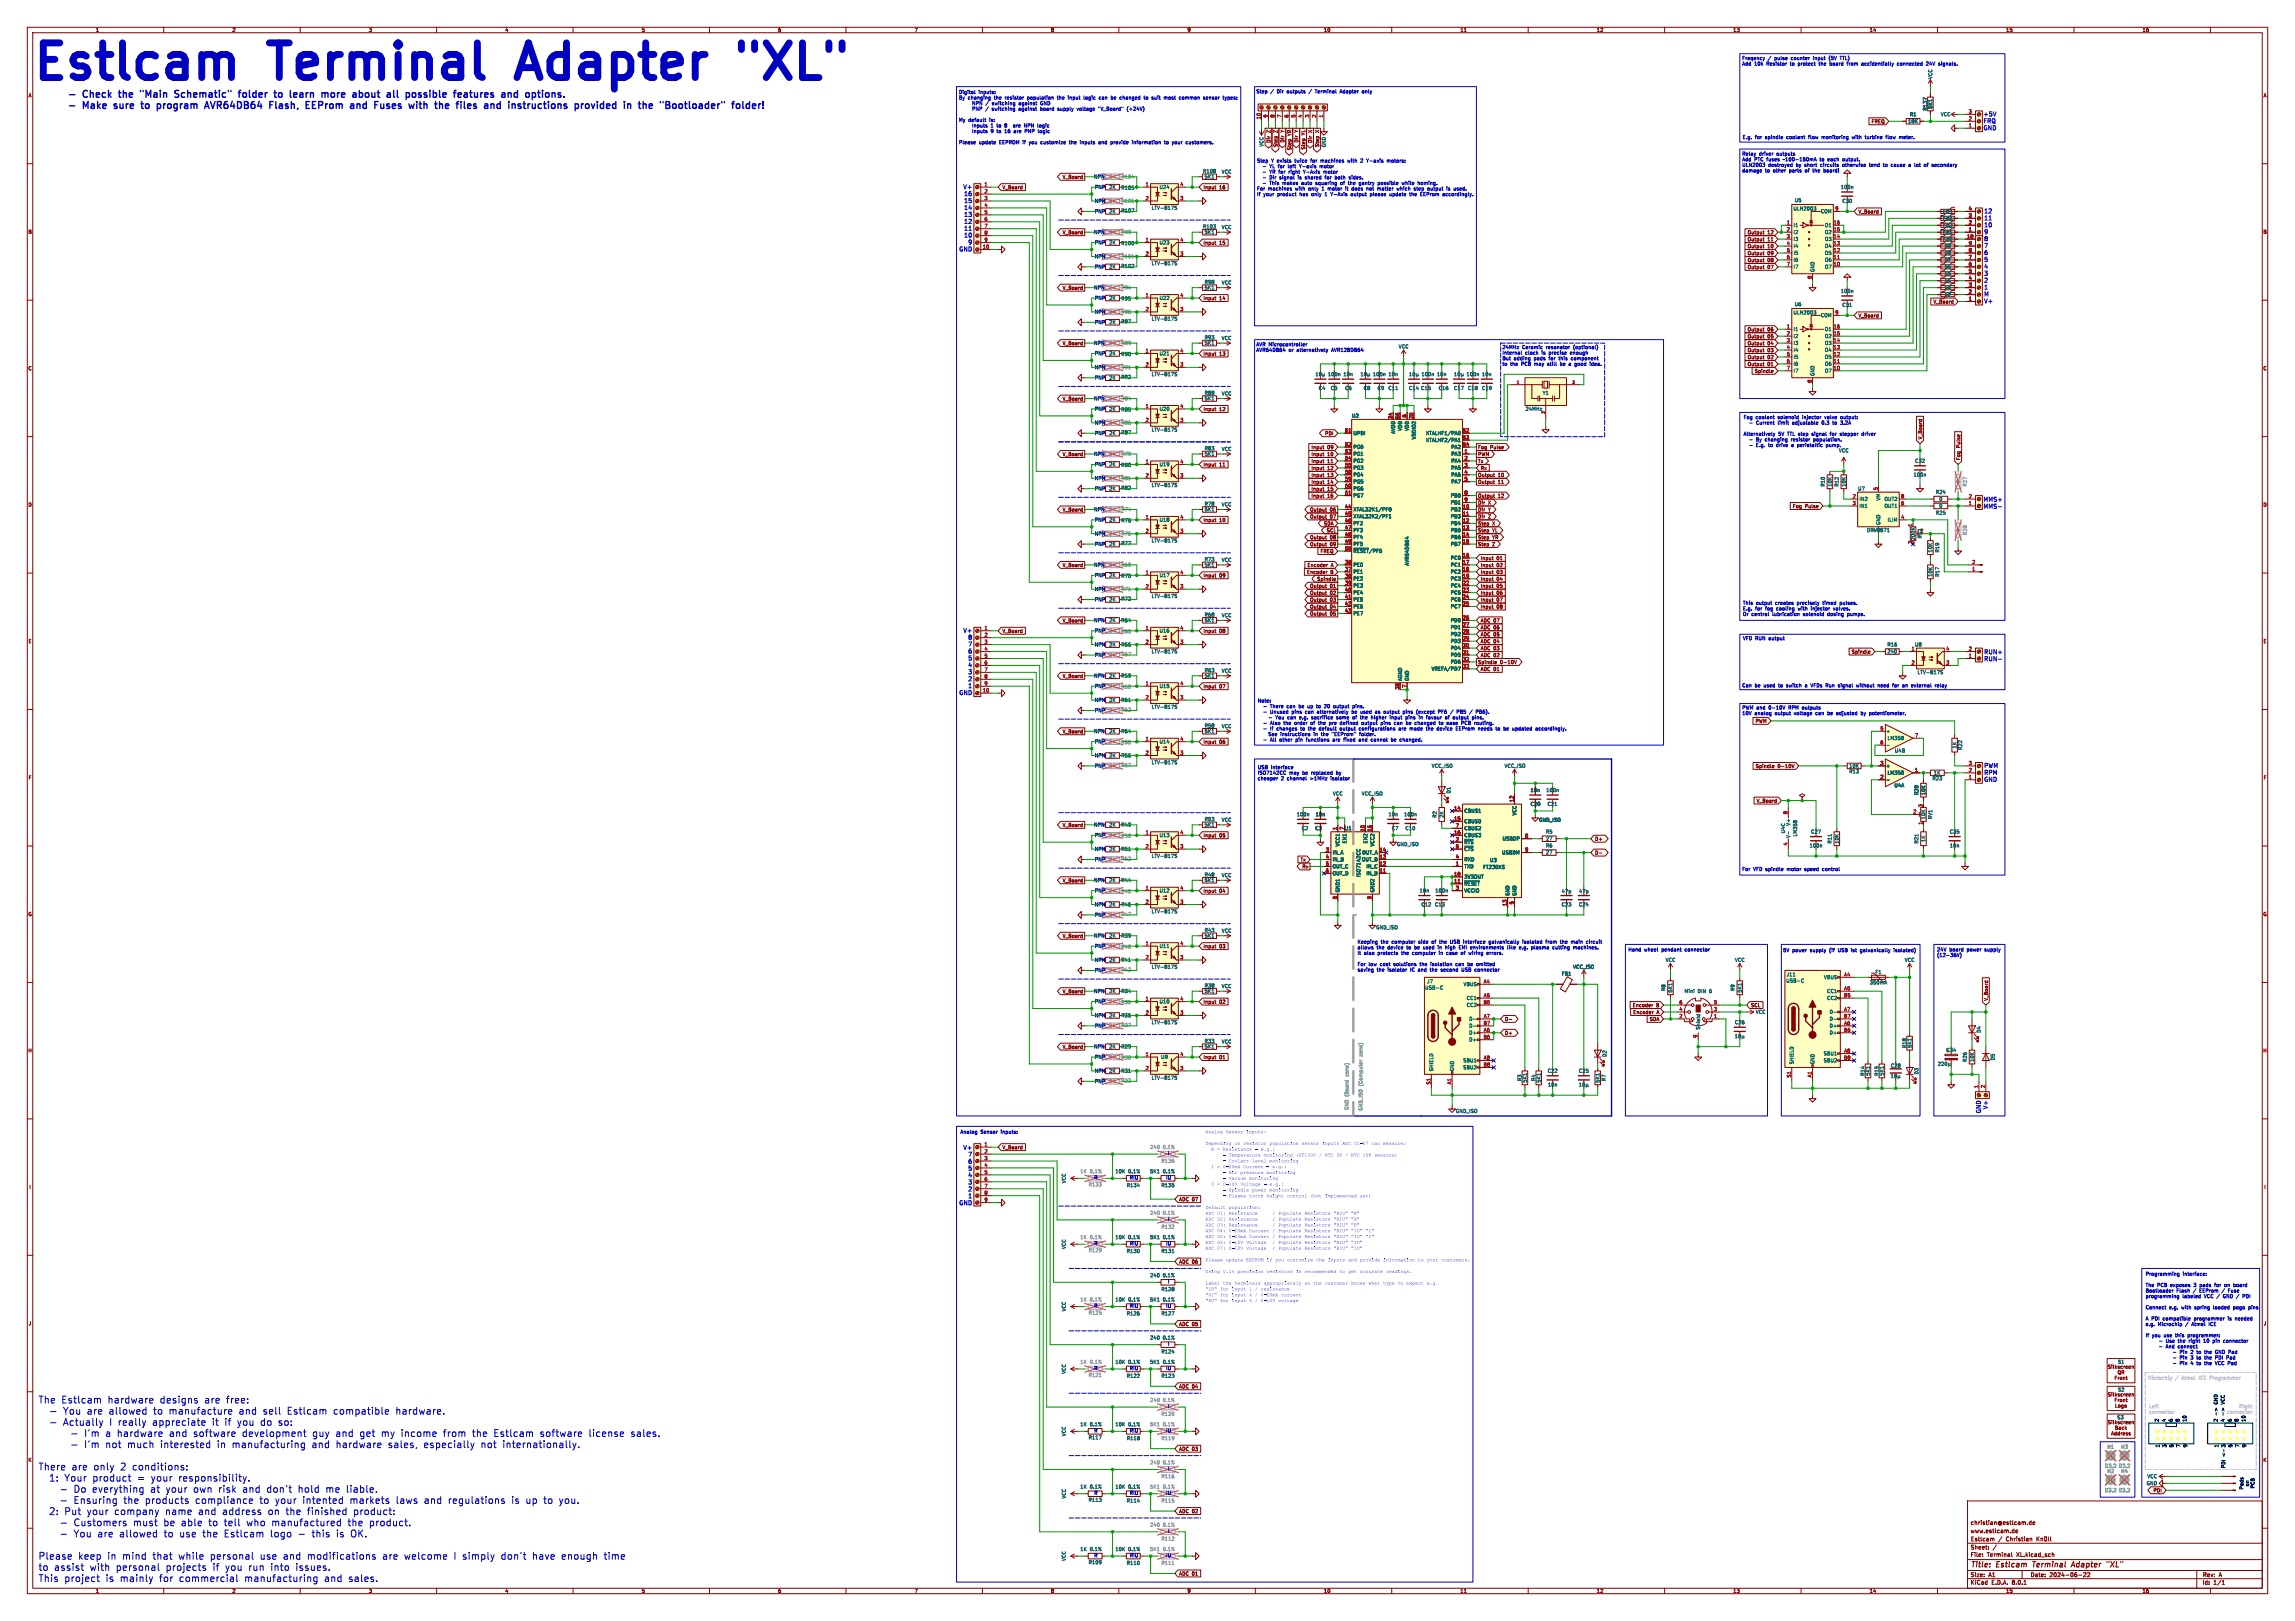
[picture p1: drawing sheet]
<svg xmlns="http://www.w3.org/2000/svg" width="841mm" height="594mm" viewBox="0 0 841 594" stroke-linecap="round" stroke-linejoin="round" font-family="sans-serif">
<defs><g id="words">
<g font-size="17.7" fill="#0000c2">
<text x="11.2" y="35.6">Estlcam</text>
<text x="100.9" y="35.6">Terminal</text>
<text x="196.7" y="35.6">Adapter</text>
<text x="282.8" y="35.6">&quot;XL&quot;</text>
</g>
<g font-size="3.5" fill="#0000c2">
<text x="30.6" y="37.1">Check</text>
<text x="30.6" y="41.2">Make</text>
<text x="43" y="41.2">sure</text>
<text x="44.8" y="37.1">the</text>
<text x="53.7" y="37.1">&quot;Main</text>
<text x="54.1" y="41.2">to</text>
<text x="60.8" y="41.2">program</text>
<text x="67.3" y="37.1">Schematic&quot;</text>
<text x="79.5" y="41.2">AVR64DB64</text>
<text x="91.8" y="37.1">folder</text>
<text x="104.1" y="41.2">Flash,</text>
<text x="105.9" y="37.1">to</text>
<text x="112.6" y="37.1">learn</text>
<text x="118.4" y="41.2">EEProm</text>
<text x="125.2" y="37.1">more</text>
<text x="135.7" y="41.2">and</text>
<text x="137.6" y="37.1">about</text>
<text x="145.6" y="41.2">Fuses</text>
<text x="151.2" y="37.1">all</text>
<text x="159.1" y="37.1">possible</text>
<text x="159.3" y="41.2">with</text>
<text x="169.9" y="41.2">the</text>
<text x="177.8" y="37.1">features</text>
<text x="178.7" y="41.2">files</text>
<text x="189.9" y="41.2">and</text>
<text x="196.2" y="37.1">and</text>
<text x="199.8" y="41.2">instructions</text>
<text x="206" y="37.1">options.</text>
<text x="225.1" y="41.2">provided</text>
<text x="244.1" y="41.2">in</text>
<text x="250.6" y="41.2">the</text>
<text x="259.5" y="41.2">&quot;Bootloader&quot;</text>
<text x="14" y="514.5">The Estlcam</text>
<text x="39.1" y="514.5">hardware</text>
<text x="58.2" y="514.5">designs</text>
<text x="74.5" y="514.5">are</text>
<text x="82.4" y="514.5">free:</text>
<text x="22.8" y="518.5">You are</text>
<text x="39.4" y="518.5">allowed</text>
<text x="55.6" y="518.5">to</text>
<text x="61.3" y="518.5">manufacture</text>
<text x="86.9" y="518.5">and</text>
<text x="95.6" y="518.5">sell</text>
<text x="104.4" y="518.5">Estlcam</text>
<text x="121.3" y="518.5">compatible</text>
<text x="144.1" y="518.5">hardware.</text>
<text x="22.8" y="522.6">Actually</text>
<text x="30.3" y="526.7">I'm</text>
<text x="38" y="526.7">a hardware</text>
<text x="39.7" y="522.6">I really</text>
<text x="55.3" y="522.6">appreciate</text>
<text x="61.2" y="526.7">and</text>
<text x="70" y="526.7">software</text>
<text x="77.1" y="522.6">it</text>
<text x="81.7" y="522.6">if</text>
<text x="86.2" y="522.6">you</text>
<text x="87.9" y="526.7">development</text>
<text x="94.6" y="522.6">do</text>
<text x="101.1" y="522.6">so:</text>
<text x="113.6" y="526.7">guy</text>
<text x="122" y="526.7">and</text>
<text x="130.8" y="526.7">get</text>
<text x="138.6" y="526.7">my</text>
<text x="145.8" y="526.7">income</text>
<text x="161.2" y="526.7">from</text>
<text x="171.8" y="526.7">the</text>
<text x="179.6" y="526.7">Estlcam</text>
<text x="196.5" y="526.7">software</text>
<text x="214.4" y="526.7">license</text>
<text x="229.7" y="526.7">sales.</text>
<text x="30.3" y="530.8">I'm</text>
<text x="38" y="530.8">not</text>
<text x="45.9" y="530.8">much</text>
<text x="58" y="530.8">interested</text>
<text x="78.7" y="530.8">in</text>
<text x="84.1" y="530.8">manufacturing</text>
<text x="113.3" y="530.8">and</text>
<text x="122.1" y="530.8">hardware</text>
<text x="141.2" y="530.8">sales,</text>
<text x="154.2" y="530.8">especially</text>
<text x="175.1" y="530.8">not</text>
<text x="183" y="530.8">internationally.</text>
<text x="14" y="539">There</text>
<text x="26" y="539">are</text>
<text x="33.9" y="539">only</text>
<text x="43.7" y="539">2 conditions:</text>
<text x="17.7" y="543.1">1:</text>
<text x="23.3" y="543.1">Your</text>
<text x="33.5" y="543.1">product</text>
<text x="49.8" y="543.1">=</text>
<text x="54.8" y="543.1">your</text>
<text x="64.8" y="543.1">responsibility.</text>
<text x="26.5" y="547.2">Do everything</text>
<text x="26.5" y="551.3">Ensuring</text>
<text x="44.7" y="551.3">the</text>
<text x="52.6" y="551.3">products</text>
<text x="54.5" y="547.2">at</text>
<text x="60.1" y="547.2">your</text>
<text x="70.1" y="547.2">own</text>
<text x="70.9" y="551.3">compliance</text>
<text x="79.3" y="547.2">risk</text>
<text x="88" y="547.2">and</text>
<text x="94.4" y="551.3">to</text>
<text x="96.8" y="547.2">don't</text>
<text x="100.1" y="551.3">your</text>
<text x="108.3" y="547.2">hold</text>
<text x="110.1" y="551.3">intented</text>
<text x="118.4" y="547.2">me</text>
<text x="125.8" y="547.2">liable.</text>
<text x="127.3" y="551.3">markets</text>
<text x="144.2" y="551.3">laws</text>
<text x="154.4" y="551.3">and</text>
<text x="163.2" y="551.3">regulations</text>
<text x="186.4" y="551.3">is</text>
<text x="191.5" y="551.3">up</text>
<text x="198" y="551.3">to</text>
<text x="203.6" y="551.3">you.</text>
<text x="17.7" y="555.3">2:</text>
<text x="23.3" y="555.3">Put</text>
<text x="31.4" y="555.3">your</text>
<text x="41.4" y="555.3">company</text>
<text x="60" y="555.3">name</text>
<text x="72" y="555.3">and</text>
<text x="80.8" y="555.3">address</text>
<text x="97.5" y="555.3">on</text>
<text x="103.9" y="555.3">the</text>
<text x="111.7" y="555.3">finished</text>
<text x="128.6" y="555.3">product:</text>
<text x="26.5" y="559.4">Customers</text>
<text x="26.5" y="563.5">You are</text>
<text x="43.1" y="563.5">allowed</text>
<text x="48.3" y="559.4">must</text>
<text x="59.3" y="559.4">be able</text>
<text x="59.4" y="563.5">to</text>
<text x="65" y="563.5">use</text>
<text x="73.5" y="563.5">the</text>
<text x="75.7" y="559.4">to</text>
<text x="81.3" y="563.5">Estlcam</text>
<text x="81.3" y="559.4">tell</text>
<text x="89.5" y="559.4">who</text>
<text x="98.1" y="563.5">logo</text>
<text x="98.6" y="559.4">manufactured</text>
<text x="113.3" y="563.5">this</text>
<text x="122.2" y="563.5">is</text>
<text x="126.5" y="559.4">the</text>
<text x="127.3" y="563.5">OK.</text>
<text x="134.3" y="559.4">product.</text>
<text x="14" y="571.7">Please</text>
<text x="14" y="575.8">to</text>
<text x="19.6" y="575.8">assist</text>
<text x="28.4" y="571.7">keep</text>
<text x="32.6" y="575.8">with</text>
<text x="39" y="571.7">in</text>
<text x="42.1" y="575.8">personal</text>
<text x="44.4" y="571.7">mind</text>
<text x="55.5" y="571.7">that</text>
<text x="60.3" y="575.8">projects</text>
<text x="64.9" y="571.7">while</text>
<text x="76.4" y="571.7">personal</text>
<text x="77.5" y="575.8">if</text>
<text x="82" y="575.8">you</text>
<text x="90.4" y="575.8">run</text>
<text x="94.7" y="571.7">use</text>
<text x="98.5" y="575.8">into</text>
<text x="103.1" y="571.7">and</text>
<text x="107.6" y="575.8">issues.</text>
<text x="111.8" y="571.7">modifications</text>
<text x="139.4" y="571.7">are</text>
<text x="147.3" y="571.7">welcome</text>
<text x="165.4" y="571.7">I simply</text>
<text x="182.6" y="571.7">don't</text>
<text x="194" y="571.7">have</text>
<text x="204.6" y="571.7">enough</text>
<text x="220.2" y="571.7">time</text>
<text x="14" y="579.9">This</text>
<text x="23.4" y="579.9">project</text>
<text x="38.4" y="579.9">is</text>
<text x="43.6" y="579.9">mainly</text>
<text x="57.9" y="579.9">for</text>
<text x="65.1" y="579.9">commercial</text>
<text x="89" y="579.9">manufacturing</text>
<text x="118.2" y="579.9">and</text>
<text x="127" y="579.9">sales.</text>
</g>
<g font-size="2.8" fill="#840000">
<text x="722" y="574.9">Title:</text>
<text x="731.7" y="574.9">Estlcam</text>
<text x="745.8" y="574.9">Terminal</text>
<text x="760.9" y="574.9">Adapter</text>
<text x="774.4" y="574.9">&quot;XL&quot;</text>
</g>
<g font-size="2.2" fill="#0000c2">
<text x="726.7" y="42.9">+5V</text>
<text x="726.7" y="45.5">FRQ</text>
<text x="726.7" y="48">GND</text>
<text x="352.9" y="69.6">V+</text>
<text x="353.2" y="72.1">16</text>
<text x="353.2" y="74.7">15</text>
<text x="353.2" y="77.2">14</text>
<text x="353.2" y="79.7">13</text>
<text x="353.2" y="82.3">12</text>
<text x="726.9" y="78.5">12</text>
<text x="726.9" y="81">11</text>
<text x="726.9" y="83.6">10</text>
<text x="353.2" y="84.8">11</text>
<text x="353.2" y="87.3">10</text>
<text x="354.7" y="89.9">9</text>
<text x="726.9" y="86.1">9</text>
<text x="726.9" y="88.6">8</text>
<text x="351.4" y="92.4">GND</text>
<text x="726.9" y="91.2">7</text>
<text x="726.9" y="93.7">6</text>
<text x="726.9" y="96.2">5</text>
<text x="726.9" y="98.8">4</text>
<text x="726.9" y="101.3">3</text>
<text x="726.9" y="103.8">2</text>
<text x="726.9" y="106.4">1</text>
<text x="726.9" y="108.9">M</text>
<text x="726.9" y="111.4">V+</text>
<text x="726.7" y="184.2">MMS+</text>
<text x="726.7" y="186.7">MMS-</text>
<text x="352.9" y="232.2">V+</text>
<text x="354.7" y="234.7">8</text>
<text x="354.7" y="237.2">7</text>
<text x="354.7" y="239.8">6</text>
<text x="354.7" y="242.3">5</text>
<text x="354.7" y="244.8">4</text>
<text x="726.9" y="240">RUN+</text>
<text x="726.9" y="242.6">RUN-</text>
<text x="354.7" y="247.4">3</text>
<text x="354.7" y="249.9">2</text>
<text x="351.4" y="255">GND</text>
<text x="354.7" y="252.4">1</text>
<text x="726.9" y="281.7">PWM</text>
<text x="726.9" y="284.2">RPM</text>
<text x="726.9" y="286.8">GND</text>
<text x="728.7" y="406.5" transform="rotate(-90 728.7 406.5)">V+</text>
<text x="726.2" y="408" transform="rotate(-90 726.2 408)">GND</text>
<text x="352.9" y="421.6">V+</text>
<text x="354.7" y="424.2">7</text>
<text x="354.7" y="426.7">6</text>
<text x="354.7" y="429.2">5</text>
<text x="354.7" y="431.8">4</text>
<text x="354.7" y="434.3">3</text>
<text x="354.7" y="436.9">2</text>
<text x="351.4" y="441.9">GND</text>
<text x="354.7" y="439.4">1</text>
</g>
<g font-size="2.1" fill="#840000">
<text x="722" y="562">www.estlcam.de</text>
<text x="722" y="559">christian@estlcam.de</text>
<text x="722" y="568">Sheet:</text>
<text x="722" y="565.2">Estlcam</text>
<text x="732.6" y="565.2">/</text>
<text x="735.9" y="565.2">Christian</text>
<text x="722" y="570.7">File:</text>
<text x="728.1" y="570.7">Terminal</text>
<text x="739" y="570.7">XL.kicad_sch</text>
<text x="722" y="580.9">KiCad</text>
<text x="722" y="578.1">Size:</text>
<text x="728.7" y="578.1">A1</text>
<text x="729.7" y="580.9">E.D.A.</text>
<text x="737.3" y="580.9">8.0.1</text>
<text x="744" y="578.1">Date:</text>
<text x="751" y="578.1">2024-06-22</text>
<text x="807" y="578.3">Rev:</text>
<text x="807" y="580.9">Id:</text>
<text x="811.1" y="580.9">1/1</text>
<text x="813.4" y="578.3">A</text>
</g>
<g font-size="1.8" fill="#840000">
<text x="35" y="11.9">1</text>
<text x="85" y="11.9">2</text>
<text x="135" y="11.9">3</text>
<text x="185" y="11.9">4</text>
<text x="235" y="11.9">5</text>
<text x="285" y="11.9">6</text>
<text x="335" y="11.9">7</text>
<text x="385" y="11.9">8</text>
<text x="435" y="11.9">9</text>
<text x="485" y="11.9">10</text>
<text x="535" y="11.9">11</text>
<text x="585" y="11.9">12</text>
<text x="635" y="11.9">13</text>
<text x="685" y="11.9">14</text>
<text x="735" y="11.9">15</text>
<text x="785" y="11.9">16</text>
<text x="10.3" y="35.9">A</text>
<text x="829.3" y="35.9">A</text>
<text x="685.7" y="45.4">FREQ</text>
<text x="465.8" y="52.5" transform="rotate(-90 465.8 52.5)">Dir</text>
<text x="465.8" y="48.7" transform="rotate(-90 465.8 48.7)">Z</text>
<text x="468.3" y="48.7" transform="rotate(-90 468.3 48.7)">Z</text>
<text x="470.9" y="52.4" transform="rotate(-90 470.9 52.4)">Dir</text>
<text x="470.9" y="48.6" transform="rotate(-90 470.9 48.6)">Y</text>
<text x="473.4" y="49.8" transform="rotate(-90 473.4 49.8)">YR</text>
<text x="475.9" y="52.4" transform="rotate(-90 475.9 52.4)">Dir</text>
<text x="475.9" y="48.6" transform="rotate(-90 475.9 48.6)">Y</text>
<text x="478.5" y="49.6" transform="rotate(-90 478.5 49.6)">YL</text>
<text x="481" y="52.5" transform="rotate(-90 481 52.5)">Dir</text>
<text x="481" y="48.7" transform="rotate(-90 481 48.7)">X</text>
<text x="483.6" y="48.7" transform="rotate(-90 483.6 48.7)">X</text>
<text x="468.3" y="54" transform="rotate(-90 468.3 54)">Step</text>
<text x="473.4" y="55.2" transform="rotate(-90 473.4 55.2)">Step</text>
<text x="478.5" y="54.9" transform="rotate(-90 478.5 54.9)">Step</text>
<text x="483.6" y="54" transform="rotate(-90 483.6 54)">Step</text>
<text x="389.3" y="65.7">V_Board</text>
<text x="367.2" y="69.5">V_Board</text>
<text x="440.9" y="69.5">Input</text>
<text x="446.8" y="69.5">16</text>
<text x="680.9" y="78.4">V_Board</text>
<text x="10.3" y="85.9">B</text>
<text x="389.3" y="86">V_Board</text>
<text x="440.9" y="89.9">Input</text>
<text x="446.8" y="89.9">15</text>
<text x="640.3" y="88.6">Output</text>
<text x="640.3" y="86">Output</text>
<text x="647.7" y="88.6">11</text>
<text x="647.7" y="86">12</text>
<text x="829.2" y="85.9">B</text>
<text x="640.3" y="91.1">Output</text>
<text x="640.3" y="93.7">Output</text>
<text x="647.7" y="91.1">10</text>
<text x="647.7" y="93.7">09</text>
<text x="640.3" y="96.2">Output</text>
<text x="640.3" y="98.7">Output</text>
<text x="647.7" y="96.2">08</text>
<text x="647.7" y="98.7">07</text>
<text x="389.3" y="106.4">V_Board</text>
<text x="440.9" y="110.2">Input</text>
<text x="446.8" y="110.2">14</text>
<text x="708.4" y="111.4">V_Board</text>
<text x="680.9" y="116.5">V_Board</text>
<text x="640.3" y="121.6">Output</text>
<text x="640.3" y="124.1">Output</text>
<text x="647.7" y="121.6">06</text>
<text x="647.7" y="124.1">05</text>
<text x="389.3" y="126.7">V_Board</text>
<text x="440.9" y="130.5">Input</text>
<text x="446.8" y="130.5">13</text>
<text x="640.3" y="131.8">Output</text>
<text x="640.3" y="126.7">Output</text>
<text x="640.3" y="129.2">Output</text>
<text x="647.7" y="131.8">02</text>
<text x="647.7" y="126.7">04</text>
<text x="647.7" y="129.2">03</text>
<text x="10.3" y="135.9">C</text>
<text x="640.3" y="134.3">Output</text>
<text x="642.9" y="136.8">Spindle</text>
<text x="647.7" y="134.3">01</text>
<text x="829.2" y="135.9">C</text>
<text x="389.3" y="147">V_Board</text>
<text x="440.9" y="150.8">Input</text>
<text x="446.8" y="150.8">12</text>
<text x="485.4" y="159.7">PDI</text>
<text x="704.5" y="161.1" transform="rotate(-90 704.5 161.1)">V_Board</text>
<text x="389.3" y="167.3">V_Board</text>
<text x="480.4" y="167.3">Input</text>
<text x="480.4" y="164.8">Input</text>
<text x="486.4" y="167.3">10</text>
<text x="486.4" y="164.8">09</text>
<text x="541.5" y="164.8">Fog</text>
<text x="541.5" y="167.3">PWM</text>
<text x="546.1" y="164.8">Pulse</text>
<text x="718.5" y="164.2" transform="rotate(-90 718.5 164.2)">Pulse</text>
<text x="440.9" y="171.1">Input</text>
<text x="446.8" y="171.1">11</text>
<text x="480.4" y="172.4">Input</text>
<text x="480.4" y="169.9">Input</text>
<text x="486.4" y="172.4">12</text>
<text x="486.4" y="169.9">11</text>
<text x="541.5" y="169.9">Tx</text>
<text x="542.5" y="172.4">Rx</text>
<text x="718.5" y="168.7" transform="rotate(-90 718.5 168.7)">Fog</text>
<text x="480.4" y="177.5">Input</text>
<text x="480.4" y="174.9">Input</text>
<text x="486.4" y="177.5">14</text>
<text x="486.4" y="174.9">13</text>
<text x="541.5" y="177.5">Output</text>
<text x="541.5" y="174.9">Output</text>
<text x="548.9" y="177.5">11</text>
<text x="548.9" y="174.9">10</text>
<text x="10.3" y="185.9">D</text>
<text x="480.4" y="180">Input</text>
<text x="480.4" y="182.6">Input</text>
<text x="486.4" y="180">15</text>
<text x="486.4" y="182.6">16</text>
<text x="541.5" y="185.1">Dir</text>
<text x="541.5" y="182.6">Output</text>
<text x="545.3" y="185.1">X</text>
<text x="548.9" y="182.6">12</text>
<text x="829.2" y="185.9">D</text>
<text x="389.3" y="187.6">V_Board</text>
<text x="440.9" y="191.5">Input</text>
<text x="446.8" y="191.5">10</text>
<text x="479.9" y="190.2">Output</text>
<text x="479.9" y="187.6">Output</text>
<text x="487.3" y="190.2">07</text>
<text x="487.3" y="187.6">06</text>
<text x="541.5" y="187.6">Dir</text>
<text x="541.5" y="190.2">Dir</text>
<text x="545.3" y="187.6">Y</text>
<text x="545.3" y="190.2">Z</text>
<text x="656.8" y="186.4">Fog</text>
<text x="661.4" y="186.4">Pulse</text>
<text x="479.9" y="197.8">Output</text>
<text x="485" y="192.7">SDA</text>
<text x="486" y="195.3">SCL</text>
<text x="487.3" y="197.8">08</text>
<text x="541.5" y="195.3">Step</text>
<text x="541.5" y="192.7">Step</text>
<text x="541.5" y="197.8">Step</text>
<text x="546.8" y="195.3">YL</text>
<text x="546.8" y="192.7">X</text>
<text x="546.8" y="197.8">YR</text>
<text x="479.9" y="200.3">Output</text>
<text x="483.8" y="202.9">FREQ</text>
<text x="487.3" y="200.3">09</text>
<text x="541.5" y="200.3">Step</text>
<text x="546.8" y="200.3">Z</text>
<text x="389.3" y="208">V_Board</text>
<text x="479" y="208">Encoder</text>
<text x="487.7" y="208">A</text>
<text x="542.5" y="208">Input</text>
<text x="542.5" y="205.4">Input</text>
<text x="548.4" y="208">02</text>
<text x="548.4" y="205.4">01</text>
<text x="440.9" y="211.8">Input</text>
<text x="446.8" y="211.8">09</text>
<text x="478.8" y="210.5">Encoder</text>
<text x="479.9" y="215.6">Output</text>
<text x="482.5" y="213">Spindle</text>
<text x="487.3" y="215.6">01</text>
<text x="487.5" y="210.5">B</text>
<text x="542.5" y="215.6">Input</text>
<text x="542.5" y="213">Input</text>
<text x="542.5" y="210.5">Input</text>
<text x="548.4" y="215.6">05</text>
<text x="548.4" y="213">04</text>
<text x="548.4" y="210.5">03</text>
<text x="479.9" y="220.7">Output</text>
<text x="479.9" y="218.1">Output</text>
<text x="487.3" y="220.7">03</text>
<text x="487.3" y="218.1">02</text>
<text x="542.5" y="220.7">Input</text>
<text x="542.5" y="218.1">Input</text>
<text x="548.4" y="220.7">07</text>
<text x="548.4" y="218.1">06</text>
<text x="479.9" y="225.7">Output</text>
<text x="479.9" y="223.2">Output</text>
<text x="487.3" y="225.7">05</text>
<text x="487.3" y="223.2">04</text>
<text x="542.5" y="223.2">Input</text>
<text x="548.4" y="223.2">08</text>
<text x="367.2" y="232.1">V_Board</text>
<text x="389.3" y="228.3">V_Board</text>
<text x="440.9" y="232.1">Input</text>
<text x="446.8" y="232.1">08</text>
<text x="542.5" y="230.8">ADC 06</text>
<text x="542.5" y="233.4">ADC 05</text>
<text x="542.5" y="228.3">ADC 07</text>
<text x="10.3" y="235.9">E</text>
<text x="542.5" y="238.4">ADC 03</text>
<text x="542.5" y="235.9">ADC 04</text>
<text x="678.4" y="239.7">Spindle</text>
<text x="829.3" y="235.9">E</text>
<text x="541.5" y="243.5">Spindle</text>
<text x="542.5" y="241">ADC 02</text>
<text x="549.7" y="243.5">0-10V</text>
<text x="389.3" y="248.6">V_Board</text>
<text x="542.5" y="246.1">ADC 01</text>
<text x="440.9" y="252.4">Input</text>
<text x="446.8" y="252.4">07</text>
<text x="389.3" y="268.9">V_Board</text>
<text x="643.2" y="265.1">PWM</text>
<text x="440.9" y="272.7">Input</text>
<text x="446.8" y="272.7">06</text>
<text x="643.2" y="281.6">Spindle</text>
<text x="651.4" y="281.6">0-10V</text>
<text x="10.3" y="285.9">F</text>
<text x="829.3" y="285.9">F</text>
<text x="643.6" y="294.3">V_Board</text>
<text x="389.3" y="303.2">V_Board</text>
<text x="440.9" y="307">Input</text>
<text x="446.8" y="307">05</text>
<text x="584.4" y="308.3">D+</text>
<text x="476.4" y="315.9">Tx</text>
<text x="584.4" y="313.4">D-</text>
<text x="389.3" y="323.5">V_Board</text>
<text x="477.1" y="318.5">Rx</text>
<text x="440.9" y="327.3">Input</text>
<text x="446.8" y="327.3">04</text>
<text x="10.3" y="335.9">G</text>
<text x="829.2" y="335.9">G</text>
<text x="389.3" y="343.9">V_Board</text>
<text x="440.9" y="347.7">Input</text>
<text x="446.8" y="347.7">03</text>
<text x="389.3" y="364.2">V_Board</text>
<text x="440.9" y="368">Input</text>
<text x="446.8" y="368">02</text>
<text x="598.2" y="369.3">Encoder</text>
<text x="598.4" y="371.8">Encoder</text>
<text x="606.9" y="369.3">B</text>
<text x="607.1" y="371.8">A</text>
<text x="641.5" y="369.3">SCL</text>
<text x="728.7" y="366.9" transform="rotate(-90 728.7 366.9)">V_Board</text>
<text x="551.3" y="374.3">D-</text>
<text x="604.4" y="374.3">SDA</text>
<text x="551.3" y="379.4">D+</text>
<text x="10.2" y="385.9">H</text>
<text x="389.3" y="384.5">V_Board</text>
<text x="440.9" y="388.3">Input</text>
<text x="446.8" y="388.3">01</text>
<text x="829.2" y="385.9">H</text>
<text x="367.2" y="421.3">V_Board</text>
<text x="10.6" y="435.9">I</text>
<text x="829.6" y="435.9">I</text>
<text x="432" y="440.4">ADC 07</text>
<text x="432" y="463.2">ADC 06</text>
<text x="10.4" y="485.9">J</text>
<text x="829.4" y="485.9">J</text>
<text x="432" y="486.1">ADC 05</text>
<text x="432" y="509">ADC 04</text>
<text x="432" y="531.8">ADC 03</text>
<text x="10.3" y="535.9">K</text>
<text x="829.2" y="535.9">K</text>
<text x="432" y="554.7">ADC 02</text>
<text x="432" y="577.5">ADC 01</text>
<text x="35" y="583.9">1</text>
<text x="85" y="583.9">2</text>
<text x="135" y="583.9">3</text>
<text x="185" y="583.9">4</text>
<text x="235" y="583.9">5</text>
<text x="285" y="583.9">6</text>
<text x="335" y="583.9">7</text>
<text x="385" y="583.9">8</text>
<text x="435" y="583.9">9</text>
<text x="485" y="583.9">10</text>
<text x="535" y="583.9">11</text>
<text x="585" y="583.9">12</text>
<text x="635" y="583.9">13</text>
<text x="685" y="583.9">14</text>
<text x="735" y="583.9">15</text>
<text x="785" y="583.9">16</text>
</g>
<g font-size="1.8" fill="#0000c2">
<text x="638.3" y="22.3">Freqency</text>
<text x="647.9" y="22.3">/</text>
<text x="650.4" y="22.3">pulse</text>
<text x="656.6" y="22.3">counter</text>
<text x="664.9" y="22.3">input</text>
<text x="670.9" y="22.3">(5V</text>
<text x="675.2" y="22.3">TTL)</text>
<text x="638.3" y="24.4">Add</text>
<text x="642.9" y="24.4">10k</text>
<text x="647.5" y="24.4">Resistor</text>
<text x="656.3" y="24.4">to</text>
<text x="659.4" y="24.4">protect</text>
<text x="667.3" y="24.4">the</text>
<text x="671.4" y="24.4">board</text>
<text x="677.9" y="24.4">from</text>
<text x="683.5" y="24.4">accidentially</text>
<text x="696.7" y="24.4">connected</text>
<text x="707.6" y="24.4">24V</text>
<text x="712.3" y="24.4">signals.</text>
<text x="351.3" y="34.8">Digital</text>
<text x="358.6" y="34.8">inputs:</text>
<text x="460.2" y="34.5">Step</text>
<text x="465.6" y="34.5">/</text>
<text x="468.1" y="34.5">Dir</text>
<text x="471.9" y="34.5">outputs</text>
<text x="480.2" y="34.5">/</text>
<text x="482.7" y="34.5">Terminal</text>
<text x="491.9" y="34.5">Adapter</text>
<text x="500.3" y="34.5">only</text>
<text x="351.3" y="36.8">By</text>
<text x="354.7" y="36.8">changing</text>
<text x="361.1" y="40.9">/</text>
<text x="361.2" y="38.8">/</text>
<text x="363.6" y="40.9">switching</text>
<text x="363.7" y="38.8">switching</text>
<text x="364.4" y="36.8">the</text>
<text x="368.6" y="36.8">resistor</text>
<text x="373.6" y="40.9">against</text>
<text x="373.7" y="38.8">against</text>
<text x="377" y="36.8">population</text>
<text x="381.7" y="40.9">board</text>
<text x="381.8" y="38.8">GND</text>
<text x="388.2" y="36.8">the</text>
<text x="388.3" y="40.9">supply</text>
<text x="392.3" y="36.8">input</text>
<text x="395.6" y="40.9">voltage</text>
<text x="398.2" y="36.8">logic</text>
<text x="403.6" y="40.9">&quot;V_Board&quot;</text>
<text x="404.1" y="36.8">can</text>
<text x="408.6" y="36.8">be</text>
<text x="412" y="36.8">changed</text>
<text x="414.3" y="40.9">(+24V)</text>
<text x="421.1" y="36.8">to</text>
<text x="424.2" y="36.8">suit</text>
<text x="428.9" y="36.8">most</text>
<text x="434.6" y="36.8">common</text>
<text x="443.7" y="36.8">sensor</text>
<text x="451.1" y="36.8">types:</text>
<text x="351.3" y="45">My default</text>
<text x="362.7" y="45">is:</text>
<text x="363" y="47">1</text>
<text x="365.4" y="47">to</text>
<text x="368.5" y="47">8</text>
<text x="372" y="47">are</text>
<text x="376.2" y="47">NPN</text>
<text x="381.3" y="47">logic</text>
<text x="351.3" y="53.2">Please</text>
<text x="358.7" y="53.2">update</text>
<text x="363" y="49.1">9</text>
<text x="365.4" y="49.1">to</text>
<text x="366.3" y="53.2">EEPROM if</text>
<text x="368.5" y="49.1">16</text>
<text x="372.1" y="49.1">are</text>
<text x="376.2" y="49.1">PNP</text>
<text x="377.6" y="53.2">you</text>
<text x="381.3" y="49.1">logic</text>
<text x="382.1" y="53.2">customize</text>
<text x="392.8" y="53.2">the</text>
<text x="396.9" y="53.2">inputs</text>
<text x="403.9" y="53.2">and</text>
<text x="408.5" y="53.2">provide</text>
<text x="416.6" y="53.2">information</text>
<text x="428.6" y="53.2">to</text>
<text x="431.7" y="53.2">your</text>
<text x="436.9" y="53.2">customers.</text>
<text x="638.5" y="51.3">E.g.</text>
<text x="643.1" y="51.3">for</text>
<text x="647" y="51.3">spindle</text>
<text x="655" y="51.3">coolant</text>
<text x="663.2" y="51.3">flow</text>
<text x="668.3" y="51.3">monitoring</text>
<text x="679.6" y="51.3">with</text>
<text x="684.6" y="51.3">turbine</text>
<text x="692.4" y="51.3">flow</text>
<text x="697.4" y="51.3">meter.</text>
<text x="460.5" y="59.9">Step</text>
<text x="465.8" y="59.9">Y exists</text>
<text x="474.8" y="59.9">twice</text>
<text x="480.8" y="59.9">for</text>
<text x="484.6" y="59.9">machines</text>
<text x="494.7" y="59.9">with</text>
<text x="499.7" y="59.9">2</text>
<text x="502.1" y="59.9">Y-axis</text>
<text x="509.7" y="59.9">motors:</text>
<text x="638.3" y="57.4">Relay</text>
<text x="638.3" y="59.4">Add</text>
<text x="642.9" y="59.4">PTC fuses</text>
<text x="644.6" y="57.4">driver</text>
<text x="651.2" y="57.4">outputs</text>
<text x="653.7" y="59.4">~100-150mA</text>
<text x="667.4" y="59.4">to</text>
<text x="670.5" y="59.4">each</text>
<text x="676.1" y="59.4">output.</text>
<text x="400.8" y="65.6">NPN</text>
<text x="462.8" y="61.9">-</text>
<text x="462.8" y="64">-</text>
<text x="465.6" y="61.9">YL for</text>
<text x="465.6" y="64">YR for</text>
<text x="472.7" y="61.9">left</text>
<text x="472.9" y="64">right</text>
<text x="477.1" y="61.9">Y-axis</text>
<text x="478.5" y="64">Y-Axis</text>
<text x="484.7" y="61.9">motor</text>
<text x="486.1" y="64">motor</text>
<text x="638.3" y="61.4">ULN2003</text>
<text x="638.3" y="63.5">damage</text>
<text x="646.9" y="63.5">to</text>
<text x="648" y="61.4">destroyed</text>
<text x="649.9" y="63.5">other</text>
<text x="656" y="63.5">parts</text>
<text x="658.3" y="61.4">by</text>
<text x="661.6" y="61.4">short</text>
<text x="662" y="63.5">of</text>
<text x="665" y="63.5">the</text>
<text x="667.6" y="61.4">circuits</text>
<text x="669.2" y="63.5">board!</text>
<text x="675.8" y="61.4">otherwise</text>
<text x="686" y="61.4">tend</text>
<text x="691.3" y="61.4">to</text>
<text x="694.3" y="61.4">cause</text>
<text x="701" y="61.4">a</text>
<text x="703.3" y="61.4">lot</text>
<text x="707" y="61.4">of</text>
<text x="710" y="61.4">secondary</text>
<text x="401.1" y="69.4">PNP</text>
<text x="460.5" y="70.1">For</text>
<text x="462.8" y="66">-</text>
<text x="462.8" y="68.1">-</text>
<text x="464.7" y="70.1">machines</text>
<text x="465.6" y="66">Dir</text>
<text x="465.6" y="68.1">This</text>
<text x="469.4" y="66">signal</text>
<text x="470.5" y="68.1">makes</text>
<text x="474.8" y="70.1">with</text>
<text x="476.3" y="66">is</text>
<text x="477.7" y="68.1">auto</text>
<text x="479.1" y="66">shared</text>
<text x="479.8" y="70.1">only</text>
<text x="483" y="68.1">squaring</text>
<text x="484.9" y="70.1">1</text>
<text x="486.7" y="66">for</text>
<text x="487.3" y="70.1">motor</text>
<text x="490.5" y="66">both</text>
<text x="492.3" y="68.1">of</text>
<text x="494" y="70.1">it</text>
<text x="495.4" y="68.1">the</text>
<text x="495.8" y="66">sides.</text>
<text x="496.5" y="70.1">does</text>
<text x="499.5" y="68.1">gantry</text>
<text x="502" y="70.1">not</text>
<text x="506.2" y="70.1">matter</text>
<text x="506.6" y="68.1">possible</text>
<text x="513.6" y="70.1">which</text>
<text x="515.7" y="68.1">while</text>
<text x="520.1" y="70.1">step</text>
<text x="521.7" y="68.1">homing.</text>
<text x="525.2" y="70.1">output</text>
<text x="532.4" y="70.1">is</text>
<text x="535.3" y="70.1">used.</text>
<text x="401" y="74.5">NPN</text>
<text x="460.5" y="72.2">If</text>
<text x="463" y="72.2">your</text>
<text x="468.2" y="72.2">product</text>
<text x="476.6" y="72.2">has</text>
<text x="481.1" y="72.2">only</text>
<text x="486.2" y="72.2">1</text>
<text x="488.6" y="72.2">Y-Axis</text>
<text x="496.2" y="72.2">output</text>
<text x="503.4" y="72.2">please</text>
<text x="510.7" y="72.2">update</text>
<text x="518.3" y="72.2">the</text>
<text x="522.4" y="72.2">EEProm</text>
<text x="530.8" y="72.2">accordingly.</text>
<text x="401.1" y="78.3">PNP</text>
<text x="400.8" y="86">NPN</text>
<text x="401.1" y="89.8">PNP</text>
<text x="401" y="94.8">NPN</text>
<text x="401.1" y="98.7">PNP</text>
<text x="400.8" y="106.3">NPN</text>
<text x="401.1" y="110.1">PNP</text>
<text x="401" y="115.2">NPN</text>
<text x="401.1" y="119">PNP</text>
<text x="400.8" y="126.6">NPN</text>
<text x="401.1" y="130.4">PNP</text>
<text x="460.2" y="127.2">AVR Microcontroller</text>
<text x="460.2" y="129.3">AVR64DB64</text>
<text x="472.2" y="129.3">or</text>
<text x="475.4" y="129.3">alternatively</text>
<text x="488.3" y="129.3">AVR128DB64</text>
<text x="550.4" y="128.2">24MHz</text>
<text x="550.4" y="130.3">Internal</text>
<text x="557.8" y="128.2">Ceramic</text>
<text x="558.9" y="130.3">clock</text>
<text x="565.1" y="130.3">is</text>
<text x="566.7" y="128.2">resonator</text>
<text x="567.9" y="130.3">precise</text>
<text x="575.9" y="130.3">enough</text>
<text x="576.9" y="128.2">(optional)</text>
<text x="401" y="135.5">NPN</text>
<text x="550.4" y="132.3">But</text>
<text x="550.4" y="134.4">to</text>
<text x="553.5" y="134.4">the</text>
<text x="554.7" y="132.3">adding</text>
<text x="557.6" y="134.4">PCB</text>
<text x="562.3" y="132.3">pads</text>
<text x="562.6" y="134.4">may</text>
<text x="567.6" y="134.4">still</text>
<text x="567.9" y="132.3">for</text>
<text x="571.7" y="132.3">this</text>
<text x="572.4" y="134.4">be</text>
<text x="575.8" y="134.4">a</text>
<text x="576.4" y="132.3">component</text>
<text x="578.1" y="134.4">good</text>
<text x="583.9" y="134.4">idea.</text>
<text x="401.1" y="139.3">PNP</text>
<text x="400.8" y="146.9">NPN</text>
<text x="401" y="155.8">NPN</text>
<text x="401.1" y="150.7">PNP</text>
<text x="638.8" y="153.9">Fog</text>
<text x="641.2" y="155.9">-</text>
<text x="643.4" y="153.9">coolant</text>
<text x="643.9" y="155.9">Current</text>
<text x="651.6" y="153.9">solenoid</text>
<text x="652" y="155.9">limit</text>
<text x="657.5" y="155.9">adjustable</text>
<text x="660.8" y="153.9">injector</text>
<text x="668.5" y="155.9">0.3</text>
<text x="669.1" y="153.9">valve</text>
<text x="672.7" y="155.9">to</text>
<text x="675.1" y="153.9">output:</text>
<text x="675.8" y="155.9">3.2A</text>
<text x="401.1" y="159.6">PNP</text>
<text x="638.8" y="160">Alternatively</text>
<text x="651.7" y="160">5V</text>
<text x="655.1" y="160">TTL step</text>
<text x="664.4" y="160">signal</text>
<text x="671.3" y="160">for</text>
<text x="675.2" y="160">stepper</text>
<text x="683.4" y="160">driver</text>
<text x="400.8" y="167.2">NPN</text>
<text x="641.2" y="162.1">-</text>
<text x="641.2" y="164.1">-</text>
<text x="643.9" y="162.1">By</text>
<text x="643.9" y="164.1">E.g.</text>
<text x="647.3" y="162.1">changing</text>
<text x="648.6" y="164.1">to</text>
<text x="651.6" y="164.1">drive</text>
<text x="657.1" y="162.1">resistor</text>
<text x="657.4" y="164.1">a</text>
<text x="659.7" y="164.1">peristaltic</text>
<text x="665.4" y="162.1">population.</text>
<text x="670.5" y="164.1">pump.</text>
<text x="401.1" y="171">PNP</text>
<text x="401" y="176.1">NPN</text>
<text x="401.1" y="179.9">PNP</text>
<text x="400.8" y="187.6">NPN</text>
<text x="401.1" y="191.4">PNP</text>
<text x="401" y="196.4">NPN</text>
<text x="401.1" y="200.3">PNP</text>
<text x="400.8" y="207.9">NPN</text>
<text x="401.1" y="211.7">PNP</text>
<text x="401" y="216.8">NPN</text>
<text x="401.1" y="220.6">PNP</text>
<text x="638.6" y="221.9">This</text>
<text x="643.5" y="221.9">output</text>
<text x="650.7" y="221.9">creates</text>
<text x="658.8" y="221.9">precisely</text>
<text x="668.5" y="221.9">timed</text>
<text x="674.9" y="221.9">pulses.</text>
<text x="638.6" y="224">E.g.</text>
<text x="638.6" y="226">Or</text>
<text x="641.8" y="226">central</text>
<text x="643.2" y="224">for</text>
<text x="647.1" y="224">fog</text>
<text x="649.7" y="226">lubrication</text>
<text x="651.3" y="224">cooling</text>
<text x="659.4" y="224">with</text>
<text x="661.1" y="226">solenoid</text>
<text x="664.4" y="224">injector</text>
<text x="670.2" y="226">dosing</text>
<text x="672.7" y="224">valves.</text>
<text x="677.6" y="226">pumps.</text>
<text x="400.8" y="228.2">NPN</text>
<text x="401.1" y="232">PNP</text>
<text x="401" y="237.1">NPN</text>
<text x="638.6" y="234.9">VFD RUN</text>
<text x="648.3" y="234.9">output</text>
<text x="401.1" y="240.9">PNP</text>
<text x="400.8" y="248.5">NPN</text>
<text x="401" y="257.4">NPN</text>
<text x="401.1" y="252.3">PNP</text>
<text x="460.8" y="257.8">Note:</text>
<text x="638.3" y="252.2">Can</text>
<text x="643" y="252.2">be</text>
<text x="646.5" y="252.2">used</text>
<text x="652" y="252.2">to</text>
<text x="655.1" y="252.2">switch</text>
<text x="662.2" y="252.2">a</text>
<text x="664.5" y="252.2">VFDs Run</text>
<text x="674.9" y="252.2">signal</text>
<text x="681.8" y="252.2">without</text>
<text x="689.8" y="252.2">need</text>
<text x="695.4" y="252.2">for</text>
<text x="699.3" y="252.2">an</text>
<text x="702.7" y="252.2">external</text>
<text x="711.6" y="252.2">relay</text>
<text x="401.1" y="261.2">PNP</text>
<text x="463.1" y="259.8">-</text>
<text x="463.1" y="261.9">-</text>
<text x="465.4" y="263.9">-</text>
<text x="465.8" y="259.8">There</text>
<text x="465.8" y="261.9">Unused</text>
<text x="468.2" y="263.9">You</text>
<text x="472.1" y="259.8">can</text>
<text x="472.7" y="263.9">can</text>
<text x="473.9" y="261.9">pins</text>
<text x="476.6" y="259.8">be</text>
<text x="477.3" y="263.9">e.g.</text>
<text x="479" y="261.9">can</text>
<text x="480.1" y="259.8">up</text>
<text x="481.9" y="263.9">sacrifice</text>
<text x="483.5" y="259.8">to</text>
<text x="483.6" y="261.9">alternatively</text>
<text x="486.6" y="259.8">20</text>
<text x="490.2" y="259.8">output</text>
<text x="491.3" y="263.9">some</text>
<text x="496.5" y="261.9">be</text>
<text x="497.4" y="259.8">pins.</text>
<text x="497.4" y="263.9">of</text>
<text x="499.9" y="261.9">used</text>
<text x="500.4" y="263.9">the</text>
<text x="504.6" y="263.9">higher</text>
<text x="505.5" y="261.9">as</text>
<text x="508.8" y="261.9">output</text>
<text x="511.7" y="263.9">input</text>
<text x="516" y="261.9">pins</text>
<text x="517.6" y="263.9">pins</text>
<text x="521.1" y="261.9">(except</text>
<text x="522.7" y="263.9">in</text>
<text x="525.6" y="263.9">favour</text>
<text x="529.3" y="261.9">PF6</text>
<text x="532.7" y="263.9">of</text>
<text x="534.1" y="261.9">/</text>
<text x="535.8" y="263.9">output</text>
<text x="536.6" y="261.9">PB5</text>
<text x="541.5" y="261.9">/</text>
<text x="543" y="263.9">pins.</text>
<text x="544" y="261.9">PB6).</text>
<text x="638.3" y="260.3">PWM and</text>
<text x="638.3" y="262.3">10V</text>
<text x="643" y="262.3">analog</text>
<text x="648.3" y="260.3">0-10V</text>
<text x="650.6" y="262.3">output</text>
<text x="655.7" y="260.3">RPM outputs</text>
<text x="657.8" y="262.3">voltage</text>
<text x="665.8" y="262.3">can</text>
<text x="670.4" y="262.3">be</text>
<text x="673.8" y="262.3">adjusted</text>
<text x="683" y="262.3">by</text>
<text x="686.3" y="262.3">potentiometer.</text>
<text x="400.8" y="268.8">NPN</text>
<text x="463.1" y="265.9">-</text>
<text x="463.1" y="268">-</text>
<text x="465.8" y="265.9">Also</text>
<text x="465.8" y="268">If</text>
<text x="468.3" y="268">changes</text>
<text x="470.9" y="265.9">the</text>
<text x="475.1" y="265.9">order</text>
<text x="477.3" y="268">to</text>
<text x="480.4" y="268">the</text>
<text x="481.2" y="265.9">of</text>
<text x="484.3" y="265.9">the</text>
<text x="484.5" y="268">default</text>
<text x="488.4" y="265.9">pre</text>
<text x="492.3" y="268">output</text>
<text x="492.6" y="265.9">defined</text>
<text x="499.5" y="268">configurations</text>
<text x="500.7" y="265.9">output</text>
<text x="507.9" y="265.9">pins</text>
<text x="513" y="265.9">can</text>
<text x="514.3" y="268">are</text>
<text x="517.6" y="265.9">be</text>
<text x="518.5" y="268">made</text>
<text x="521" y="265.9">changed</text>
<text x="524.8" y="268">the</text>
<text x="528.9" y="268">device</text>
<text x="530.1" y="265.9">to</text>
<text x="533.1" y="265.9">ease</text>
<text x="536" y="268">EEProm</text>
<text x="538.7" y="265.9">PCB</text>
<text x="543.6" y="265.9">routing.</text>
<text x="544.4" y="268">needs</text>
<text x="551.1" y="268">to</text>
<text x="554.1" y="268">be</text>
<text x="557.5" y="268">updated</text>
<text x="566.3" y="268">accordingly.</text>
<text x="401.1" y="272.6">PNP</text>
<text x="463.1" y="272.1">-</text>
<text x="465.4" y="270">See</text>
<text x="465.8" y="272.1">All</text>
<text x="469.4" y="272.1">other</text>
<text x="470" y="270">instructions</text>
<text x="475.5" y="272.1">pin</text>
<text x="479.6" y="272.1">functions</text>
<text x="482.4" y="270">in</text>
<text x="485.3" y="270">the</text>
<text x="489.4" y="270">&quot;EEProm&quot;</text>
<text x="489.5" y="272.1">are</text>
<text x="493.7" y="272.1">fixed</text>
<text x="499.5" y="272.1">and</text>
<text x="499.7" y="270">folder.</text>
<text x="504.1" y="272.1">cannot</text>
<text x="511.7" y="272.1">be</text>
<text x="515.1" y="272.1">changed.</text>
<text x="401" y="277.7">NPN</text>
<text x="401.1" y="281.5">PNP</text>
<text x="460.8" y="282.1">USB</text>
<text x="460.8" y="284.2">ISO7142CC</text>
<text x="460.8" y="286.2">cheaper</text>
<text x="465.7" y="282.1">interface</text>
<text x="469.4" y="286.2">2</text>
<text x="471.8" y="286.2">channel</text>
<text x="472.5" y="284.2">may</text>
<text x="477.4" y="284.2">be</text>
<text x="480.4" y="286.2">&gt;1MHz</text>
<text x="480.8" y="284.2">replaced</text>
<text x="488.2" y="286.2">isolator</text>
<text x="490.2" y="284.2">by</text>
<text x="400.8" y="303.1">NPN</text>
<text x="401.1" y="306.9">PNP</text>
<text x="401" y="312">NPN</text>
<text x="401.1" y="315.8">PNP</text>
<text x="400.8" y="323.4">NPN</text>
<text x="638.3" y="319.5">For</text>
<text x="642.5" y="319.5">VFD spindle</text>
<text x="655.1" y="319.5">motor</text>
<text x="661.8" y="319.5">speed</text>
<text x="668.5" y="319.5">control</text>
<text x="401.1" y="327.3">PNP</text>
<text x="401" y="332.3">NPN</text>
<text x="401.1" y="336.1">PNP</text>
<text x="400.8" y="343.8">NPN</text>
<text x="401.1" y="347.6">PNP</text>
<text x="497.3" y="345.9">Keeping</text>
<text x="497.3" y="347.9">allows</text>
<text x="504.5" y="347.9">the</text>
<text x="506" y="345.9">the</text>
<text x="508.6" y="347.9">device</text>
<text x="510.1" y="345.9">computer</text>
<text x="515.8" y="347.9">to</text>
<text x="518.8" y="347.9">be</text>
<text x="520.1" y="345.9">side</text>
<text x="522.2" y="347.9">used</text>
<text x="525.2" y="345.9">of</text>
<text x="527.8" y="347.9">in</text>
<text x="528.2" y="345.9">the</text>
<text x="530.7" y="347.9">high</text>
<text x="532.4" y="345.9">USB</text>
<text x="536" y="347.9">EMI environments</text>
<text x="537.3" y="345.9">interface</text>
<text x="546.9" y="345.9">galvanically</text>
<text x="554.1" y="347.9">like</text>
<text x="558.7" y="347.9">e.g.</text>
<text x="559.5" y="345.9">isolated</text>
<text x="563.3" y="347.9">plasma</text>
<text x="568.2" y="345.9">from</text>
<text x="571.3" y="347.9">cutting</text>
<text x="573.7" y="345.9">the</text>
<text x="577.8" y="345.9">main</text>
<text x="579" y="347.9">machines.</text>
<text x="583.6" y="345.9">circuit</text>
<text x="401" y="352.7">NPN</text>
<text x="497.3" y="350">It</text>
<text x="499.8" y="350">also</text>
<text x="505" y="350">protects</text>
<text x="513.9" y="350">the</text>
<text x="518" y="350">computer</text>
<text x="528" y="350">in</text>
<text x="531" y="350">case</text>
<text x="536.5" y="350">of</text>
<text x="539.5" y="350">wiring</text>
<text x="546.3" y="350">errors.</text>
<text x="596.6" y="348.8">Hand</text>
<text x="602.5" y="348.8">wheel</text>
<text x="609" y="348.8">pendant</text>
<text x="617.7" y="348.8">connector</text>
<text x="653.3" y="349.2">5V</text>
<text x="656.8" y="349.2">power</text>
<text x="663.4" y="349.2">supply</text>
<text x="670.7" y="349.2">(if</text>
<text x="674.1" y="349.2">USB</text>
<text x="679" y="349.2">ist</text>
<text x="682.6" y="349.2">galvanically</text>
<text x="695.1" y="349.2">isolated)</text>
<text x="709.7" y="348.9">24V</text>
<text x="709.7" y="351">(12-36V)</text>
<text x="714.4" y="348.9">board</text>
<text x="720.9" y="348.9">power</text>
<text x="727.6" y="348.9">supply</text>
<text x="401.1" y="356.5">PNP</text>
<text x="497.3" y="354.1">For</text>
<text x="497.3" y="356.1">saving</text>
<text x="501.5" y="354.1">low</text>
<text x="504.6" y="356.1">the</text>
<text x="505.8" y="354.1">cost</text>
<text x="508.7" y="356.1">isolator</text>
<text x="511" y="354.1">solutions</text>
<text x="517.1" y="356.1">IC</text>
<text x="520.2" y="356.1">and</text>
<text x="520.8" y="354.1">the</text>
<text x="524.8" y="356.1">the</text>
<text x="525" y="354.1">isolation</text>
<text x="528.9" y="356.1">second</text>
<text x="534.4" y="354.1">can</text>
<text x="536.7" y="356.1">USB</text>
<text x="538.9" y="354.1">be</text>
<text x="541.7" y="356.1">connector</text>
<text x="542.3" y="354.1">omitted</text>
<text x="400.8" y="364.1">NPN</text>
<text x="401.1" y="367.9">PNP</text>
<text x="401" y="373">NPN</text>
<text x="401.1" y="376.8">PNP</text>
<text x="400.8" y="384.4">NPN</text>
<text x="401.1" y="388.2">PNP</text>
<text x="401" y="393.3">NPN</text>
<text x="401.1" y="397.1">PNP</text>
<text x="351.8" y="415.6">Analog</text>
<text x="359.3" y="415.6">Sensor</text>
<text x="366.9" y="415.6">inputs:</text>
<text x="441.7" y="416">Analog</text>
<text x="449.2" y="416">Sensor</text>
<text x="456.6" y="416">inputs:</text>
<text x="427.8" y="423.5">I</text>
<text x="441.7" y="420.3">Depending</text>
<text x="443.8" y="422.4">R = Resistance</text>
<text x="450.2" y="424.5">Temperature</text>
<text x="452.4" y="420.3">on resistor</text>
<text x="462" y="422.4">e.g.:</text>
<text x="463" y="424.5">monitoring</text>
<text x="465.2" y="420.3">population</text>
<text x="474.8" y="424.5">(PT1000</text>
<text x="476.9" y="420.3">sensor</text>
<text x="484.4" y="420.3">inputs</text>
<text x="485.5" y="424.5">NTC 5K /</text>
<text x="491.9" y="420.3">ADC 01-07</text>
<text x="495.1" y="424.5">NTC 10K sensors)</text>
<text x="502.5" y="420.3">can</text>
<text x="506.8" y="420.3">measure:</text>
<text x="443.8" y="428.8">I</text>
<text x="446" y="428.8">= 0-20mA</text>
<text x="450.2" y="426.7">Coolant</text>
<text x="450.2" y="430.9">Air</text>
<text x="454.5" y="430.9">pressure</text>
<text x="455.6" y="428.8">Current</text>
<text x="458.8" y="426.7">level</text>
<text x="464.1" y="430.9">monitoring</text>
<text x="465.2" y="426.7">monitoring</text>
<text x="466.2" y="428.8">e.g.:</text>
<text x="400.8" y="432.4">R</text>
<text x="413.8" y="432.4">RIU</text>
<text x="427.2" y="432.4">IU</text>
<text x="443.8" y="435.2">U = 0-10V</text>
<text x="450.2" y="433.1">Vacuum monitoring</text>
<text x="450.2" y="437.3">Spindle</text>
<text x="454.5" y="435.2">Voltage</text>
<text x="458.8" y="437.3">power</text>
<text x="465.2" y="435.2">e.g.:</text>
<text x="465.2" y="437.3">monitoring</text>
<text x="441.7" y="443.7">Default</text>
<text x="450.2" y="439.5">Plasma</text>
<text x="450.2" y="443.7">population:</text>
<text x="457.7" y="439.5">torch</text>
<text x="464.1" y="439.5">height</text>
<text x="471.6" y="439.5">control</text>
<text x="480.1" y="439.5">(not</text>
<text x="485.5" y="439.5">implemented</text>
<text x="498.3" y="439.5">yet)</text>
<text x="427.8" y="447.7">I</text>
<text x="441.7" y="445.9">ADC 01:</text>
<text x="441.7" y="448">ADC 02:</text>
<text x="450.2" y="445.9">Resistance</text>
<text x="450.2" y="448">Resistance</text>
<text x="468.4" y="445.9">Populate</text>
<text x="468.4" y="448">Populate</text>
<text x="478" y="445.9">Resistors</text>
<text x="478" y="448">Resistors</text>
<text x="488.7" y="445.9">&quot;RIU&quot;</text>
<text x="488.7" y="448">&quot;RIU&quot;</text>
<text x="495.1" y="445.9">&quot;R&quot;</text>
<text x="495.1" y="448">&quot;R&quot;</text>
<text x="441.7" y="450.1">ADC 03:</text>
<text x="441.7" y="452.3">ADC 04:</text>
<text x="441.7" y="454.4">ADC 05:</text>
<text x="450.2" y="450.1">Resistance</text>
<text x="450.2" y="452.3">0-20mA</text>
<text x="450.2" y="454.4">0-20mA</text>
<text x="457.7" y="452.3">Current</text>
<text x="457.7" y="454.4">Current</text>
<text x="468.4" y="450.1">Populate</text>
<text x="468.4" y="452.3">Populate</text>
<text x="468.4" y="454.4">Populate</text>
<text x="478" y="450.1">Resistors</text>
<text x="478" y="452.3">Resistors</text>
<text x="478" y="454.4">Resistors</text>
<text x="488.7" y="450.1">&quot;RIU&quot;</text>
<text x="488.7" y="452.3">&quot;RIU&quot;</text>
<text x="488.7" y="454.4">&quot;RIU&quot;</text>
<text x="495.1" y="450.1">&quot;R&quot;</text>
<text x="495.1" y="452.3">&quot;IU&quot;</text>
<text x="495.1" y="454.4">&quot;IU&quot;</text>
<text x="500.4" y="452.3">&quot;I&quot;</text>
<text x="500.4" y="454.4">&quot;I&quot;</text>
<text x="400.8" y="456.5">R</text>
<text x="413.8" y="456.5">RIU</text>
<text x="427.2" y="456.5">IU</text>
<text x="441.7" y="456.5">ADC 06:</text>
<text x="441.7" y="458.7">ADC 07:</text>
<text x="450.2" y="456.5">0-10V</text>
<text x="450.2" y="458.7">0-10V</text>
<text x="456.6" y="456.5">Voltage</text>
<text x="456.6" y="458.7">Voltage</text>
<text x="468.4" y="456.5">Populate</text>
<text x="468.4" y="458.7">Populate</text>
<text x="478" y="456.5">Resistors</text>
<text x="478" y="458.7">Resistors</text>
<text x="488.7" y="456.5">&quot;RIU&quot;</text>
<text x="488.7" y="458.7">&quot;RIU&quot;</text>
<text x="495.1" y="456.5">&quot;IU&quot;</text>
<text x="495.1" y="458.7">&quot;IU&quot;</text>
<text x="441.7" y="462.9">Please</text>
<text x="441.7" y="467.2">Using</text>
<text x="448.1" y="467.2">0.1%</text>
<text x="449.2" y="462.9">update</text>
<text x="453.4" y="467.2">precision</text>
<text x="456.6" y="462.9">EEPROMif</text>
<text x="464.1" y="467.2">resistors</text>
<text x="467.3" y="462.9">you</text>
<text x="471.6" y="462.9">customize</text>
<text x="474.8" y="467.2">is</text>
<text x="478" y="467.2">recommended</text>
<text x="482.3" y="462.9">the</text>
<text x="486.5" y="462.9">inputs</text>
<text x="490.8" y="467.2">to</text>
<text x="494" y="462.9">and</text>
<text x="494" y="467.2">get</text>
<text x="498.3" y="462.9">provide</text>
<text x="498.3" y="467.2">accurate</text>
<text x="506.8" y="462.9">information</text>
<text x="507.9" y="467.2">readings.</text>
<text x="519.6" y="462.9">to</text>
<text x="522.8" y="462.9">your</text>
<text x="528.1" y="462.9">customers.</text>
<text x="786.1" y="467.8">Programming</text>
<text x="799.9" y="467.8">interface:</text>
<text x="427.8" y="470.5">I</text>
<text x="441.7" y="471.5">Label</text>
<text x="441.7" y="473.6">&quot;1R&quot;</text>
<text x="447" y="473.6">for</text>
<text x="448.1" y="471.5">the</text>
<text x="451.3" y="473.6">input</text>
<text x="452.4" y="471.5">terminals</text>
<text x="462" y="473.6">resistance</text>
<text x="463" y="471.5">appropriately</text>
<text x="478" y="471.5">so</text>
<text x="481.2" y="471.5">the</text>
<text x="485.5" y="471.5">customer</text>
<text x="495.1" y="471.5">knows</text>
<text x="501.5" y="471.5">what</text>
<text x="506.8" y="471.5">type</text>
<text x="512.1" y="471.5">to</text>
<text x="515.3" y="471.5">expect</text>
<text x="522.8" y="471.5">e.g.</text>
<text x="786.1" y="471.9">The</text>
<text x="786.1" y="474">Bootloader</text>
<text x="790.5" y="471.9">PCB</text>
<text x="795.5" y="471.9">exposes</text>
<text x="797.6" y="474">Flash</text>
<text x="803.8" y="474">/</text>
<text x="804.2" y="471.9">3</text>
<text x="806.3" y="474">EEProm</text>
<text x="806.6" y="471.9">pads</text>
<text x="812.2" y="471.9">for</text>
<text x="814.7" y="474">/</text>
<text x="816.1" y="471.9">on</text>
<text x="817.2" y="474">Fuse</text>
<text x="819.5" y="471.9">board</text>
<text x="400.8" y="479.4">R</text>
<text x="413.8" y="479.4">RIU</text>
<text x="427.2" y="479.4">IU</text>
<text x="441.7" y="475.7">&quot;4I&quot;</text>
<text x="441.7" y="477.9">&quot;6U&quot;</text>
<text x="447" y="475.7">for</text>
<text x="447" y="477.9">for</text>
<text x="451.3" y="475.7">input</text>
<text x="451.3" y="477.9">input</text>
<text x="462" y="475.7">0-20mA</text>
<text x="462" y="477.9">0-10V</text>
<text x="468.4" y="477.9">voltage</text>
<text x="469.4" y="475.7">current</text>
<text x="786.1" y="476">programming</text>
<text x="799.8" y="476">labeled</text>
<text x="807.9" y="476">VCC /</text>
<text x="815.2" y="476">GND /</text>
<text x="822.7" y="476">PDI</text>
<text x="786.1" y="480.1">Connect</text>
<text x="786.1" y="484.2">A PDI</text>
<text x="792.7" y="484.2">compatible</text>
<text x="794.9" y="480.1">e.g.</text>
<text x="799.5" y="480.1">with</text>
<text x="804.3" y="484.2">programmer</text>
<text x="804.5" y="480.1">spring</text>
<text x="811.6" y="480.1">loaded</text>
<text x="816.9" y="484.2">is</text>
<text x="819.1" y="480.1">pogo</text>
<text x="819.7" y="484.2">needed</text>
<text x="824.8" y="480.1">pins</text>
<text x="786.1" y="486.2">e.g.</text>
<text x="786.1" y="490.3">If</text>
<text x="788.6" y="490.3">you</text>
<text x="790.7" y="486.2">Microchip</text>
<text x="793.1" y="490.3">use</text>
<text x="797.5" y="490.3">this</text>
<text x="801" y="486.2">/</text>
<text x="802.2" y="490.3">programmer:</text>
<text x="803.5" y="486.2">Atmel</text>
<text x="809.9" y="486.2">ICE</text>
<text x="427.8" y="493.4">I</text>
<text x="793.7" y="492.4">Use</text>
<text x="793.7" y="494.4">And</text>
<text x="798.2" y="494.4">connect</text>
<text x="798.3" y="492.4">the</text>
<text x="798.7" y="496.4">Pin</text>
<text x="802.4" y="492.4">right</text>
<text x="802.9" y="496.4">2</text>
<text x="805.3" y="496.4">to</text>
<text x="808" y="492.4">10</text>
<text x="808.4" y="496.4">the</text>
<text x="811.6" y="492.4">pin</text>
<text x="812.5" y="496.4">GND Pad</text>
<text x="815.7" y="492.4">connector</text>
<text x="400.8" y="502.3">R</text>
<text x="413.8" y="502.3">RIU</text>
<text x="427.2" y="502.3">IU</text>
<text x="798.7" y="498.5">Pin</text>
<text x="798.7" y="500.5">Pin</text>
<text x="802.9" y="498.5">3</text>
<text x="802.9" y="500.5">4</text>
<text x="805.3" y="498.5">to</text>
<text x="805.3" y="500.5">to</text>
<text x="808.4" y="498.5">the</text>
<text x="808.4" y="500.5">the</text>
<text x="812.5" y="498.5">PDI</text>
<text x="812.5" y="500.5">VCC Pad</text>
<text x="816.8" y="498.5">Pad</text>
<text x="427.8" y="516.2">I</text>
<text x="400.8" y="525.1">R</text>
<text x="413.8" y="525.1">RIU</text>
<text x="427.2" y="525.1">IU</text>
<text x="427.8" y="539.1">I</text>
<text x="400.8" y="548">R</text>
<text x="413.8" y="548">RIU</text>
<text x="427.2" y="548">IU</text>
<text x="789" y="547.1">PDI</text>
<text x="427.8" y="562">I</text>
<text x="400.8" y="570.8">R</text>
<text x="413.8" y="570.8">RIU</text>
<text x="427.2" y="570.8">IU</text>
</g>
<g font-size="1.8" fill="#006464">
<text x="708.3" y="29.1" transform="rotate(-90 708.3 29.1)">VCC</text>
<text x="706.3" y="40.6" transform="rotate(-90 706.3 40.6)">R137</text>
<text x="708.3" y="40" transform="rotate(-90 708.3 40)">5K1</text>
<text x="699.1" y="45.3">10K</text>
<text x="699.7" y="42.8">R1</text>
<text x="711.1" y="42.8">VCC</text>
<text x="463.1" y="53.9" transform="rotate(-90 463.1 53.9)">VCC</text>
<text x="486" y="54.1" transform="rotate(-90 486 54.1)">GND</text>
<text x="440.7" y="63.6">R108</text>
<text x="441.3" y="65.6">5K1</text>
<text x="447.6" y="63.8">VCC</text>
<text x="406.3" y="69.4">2K</text>
<text x="410.7" y="69.7">R105</text>
<text x="424.7" y="69.4">U24</text>
<text x="674.4" y="69.4">100n</text>
<text x="421.9" y="77.1">LTV-817S</text>
<text x="657" y="77.3">ULN2003</text>
<text x="657.5" y="74.3">U5</text>
<text x="675" y="74.5">C30</text>
<text x="406.3" y="78.3">2K</text>
<text x="410.7" y="78.1">R107</text>
<text x="440.7" y="83.9">R103</text>
<text x="657.1" y="83.4">I1</text>
<text x="667.1" y="78.3">COM</text>
<text x="668.6" y="83.4">O1</text>
<text x="711.9" y="80.9">F13</text>
<text x="711.9" y="83.4">F12</text>
<text x="711.9" y="78.3">F14</text>
<text x="406.3" y="89.8">2K</text>
<text x="424.7" y="89.8">U23</text>
<text x="441.3" y="86">5K1</text>
<text x="447.6" y="84.1">VCC</text>
<text x="657.1" y="86">I2</text>
<text x="657.1" y="88.5">I3</text>
<text x="668.6" y="88.5">O3</text>
<text x="668.6" y="86">O2</text>
<text x="711.9" y="86">F11</text>
<text x="711.9" y="88.5">F10</text>
<text x="410.7" y="90">R100</text>
<text x="657.1" y="91">I4</text>
<text x="657.1" y="93.6">I5</text>
<text x="668.6" y="93.6">O5</text>
<text x="668.6" y="91">O4</text>
<text x="712.5" y="93.6">F8</text>
<text x="712.5" y="91">F9</text>
<text x="406.3" y="98.7">2K</text>
<text x="410.7" y="98.4">R102</text>
<text x="421.9" y="97.4">LTV-817S</text>
<text x="657.1" y="96.1">I6</text>
<text x="657.1" y="98.7">I7</text>
<text x="665.1" y="99.8" transform="rotate(-90 665.1 99.8)">GND</text>
<text x="668.6" y="98.7">O7</text>
<text x="668.6" y="96.1">O6</text>
<text x="712.5" y="96.1">F7</text>
<text x="712.5" y="101.2">F5</text>
<text x="712.5" y="98.7">F6</text>
<text x="441.3" y="104.2">R98</text>
<text x="441.3" y="106.3">5K1</text>
<text x="447.6" y="104.5">VCC</text>
<text x="674.4" y="107.5">100n</text>
<text x="712.5" y="103.7">F4</text>
<text x="712.5" y="106.3">F3</text>
<text x="406.3" y="110.1">2K</text>
<text x="410.7" y="110.3">R95</text>
<text x="424.7" y="110.1">U22</text>
<text x="657.5" y="112.4">U6</text>
<text x="675" y="112.6">C31</text>
<text x="712.5" y="108.8">F2</text>
<text x="406.3" y="119">2K</text>
<text x="410.7" y="118.7">R97</text>
<text x="421.9" y="117.7">LTV-817S</text>
<text x="657" y="115.4">ULN2003</text>
<text x="667.1" y="116.4">COM</text>
<text x="441.3" y="124.6">R93</text>
<text x="447.6" y="124.8">VCC</text>
<text x="657.1" y="121.5">I1</text>
<text x="657.1" y="124.1">I2</text>
<text x="668.6" y="124.1">O2</text>
<text x="668.6" y="121.5">O1</text>
<text x="406.3" y="130.4">2K</text>
<text x="410.7" y="130.7">R90</text>
<text x="424.7" y="130.4">U21</text>
<text x="441.3" y="126.6">5K1</text>
<text x="512.4" y="127.9">VCC</text>
<text x="657.1" y="126.6">I3</text>
<text x="657.1" y="129.1">I4</text>
<text x="657.1" y="131.7">I5</text>
<text x="668.6" y="131.7">O5</text>
<text x="668.6" y="129.1">O4</text>
<text x="668.6" y="126.6">O3</text>
<text x="657.1" y="134.2">I6</text>
<text x="657.1" y="136.8">I7</text>
<text x="665.1" y="137.9" transform="rotate(-90 665.1 137.9)">GND</text>
<text x="668.6" y="136.8">O7</text>
<text x="668.6" y="134.2">O6</text>
<text x="406.3" y="139.3">2K</text>
<text x="410.7" y="139">R92</text>
<text x="421.9" y="138">LTV-817S</text>
<text x="483.1" y="143.1">C4</text>
<text x="486.5" y="138">100n</text>
<text x="487.5" y="143.1">C5</text>
<text x="492.1" y="138">10n</text>
<text x="492.8" y="143.1">C6</text>
<text x="499.6" y="143.1">C8</text>
<text x="503" y="138">100n</text>
<text x="504.7" y="143.1">C9</text>
<text x="508.6" y="143.1">C11</text>
<text x="508.7" y="138">10n</text>
<text x="516.2" y="143.1">C14 C15</text>
<text x="520.7" y="138">100n</text>
<text x="526.4" y="138">10n</text>
<text x="527.1" y="143.1">C16</text>
<text x="532.7" y="143.1">C17</text>
<text x="537.3" y="138">100n</text>
<text x="537.8" y="143.1">C18</text>
<text x="542.9" y="143.1">C19</text>
<text x="542.9" y="138">10n</text>
<text x="441.3" y="144.9">R88</text>
<text x="441.3" y="146.9">5K1</text>
<text x="447.6" y="145.1">VCC</text>
<text x="565.2" y="144.9">Y1</text>
<text x="406.3" y="150.7">2K</text>
<text x="410.7" y="151">R85</text>
<text x="424.7" y="150.7">U20</text>
<text x="495.3" y="153.3">U2</text>
<text x="558.9" y="150.7">24MHz</text>
<text x="406.3" y="159.6">2K</text>
<text x="410.7" y="159.4">R87</text>
<text x="421.9" y="158.3">LTV-817S</text>
<text x="495.8" y="159.6">UPDI</text>
<text x="511.4" y="159.1" transform="rotate(-90 511.4 159.1)">AVDD</text>
<text x="513.9" y="158" transform="rotate(-90 513.9 158)">VDD</text>
<text x="516.5" y="158" transform="rotate(-90 516.5 158)">VDD</text>
<text x="519" y="161.2" transform="rotate(-90 519 161.2)">VDDIO2</text>
<text x="522.4" y="159.6">XTALHF1/PA0</text>
<text x="441.3" y="165.2">R83</text>
<text x="441.3" y="167.2">5K1</text>
<text x="447.6" y="165.4">VCC</text>
<text x="495.8" y="164.7">PG0</text>
<text x="495.8" y="167.2">PG1</text>
<text x="522.4" y="162.2">XTALHF2/PA1</text>
<text x="531.7" y="167.2">PA3</text>
<text x="531.7" y="164.7">PA2</text>
<text x="673.7" y="166">VCC</text>
<text x="406.3" y="171">2K</text>
<text x="410.7" y="171.3">R80</text>
<text x="424.7" y="171">U19</text>
<text x="495.8" y="169.8">PG2</text>
<text x="495.8" y="172.3">PG3</text>
<text x="531.7" y="169.8">PA4</text>
<text x="531.7" y="172.3">PA5</text>
<text x="701.6" y="169.8">C32</text>
<text x="406.3" y="179.9">2K</text>
<text x="410.7" y="179.7">R82</text>
<text x="421.9" y="178.7">LTV-817S</text>
<text x="495.8" y="174.9">PG4</text>
<text x="495.8" y="177.4">PG5</text>
<text x="495.8" y="179.9">PG6</text>
<text x="531.7" y="174.9">PA6</text>
<text x="531.7" y="177.4">PA7</text>
<text x="668.9" y="178.5" transform="rotate(-90 668.9 178.5)">R10</text>
<text x="671.4" y="178.5" transform="rotate(-90 671.4 178.5)">10K</text>
<text x="674" y="178.5" transform="rotate(-90 674 178.5)">R12</text>
<text x="676.5" y="178.5" transform="rotate(-90 676.5 178.5)">10K</text>
<text x="680.7" y="179.9">U7</text>
<text x="701.1" y="174.9">100n</text>
<text x="441.3" y="185.5">R78</text>
<text x="447.6" y="185.7">VCC</text>
<text x="495.8" y="182.5">PG7</text>
<text x="531.5" y="182.5">PB0</text>
<text x="531.5" y="185">PB1</text>
<text x="681.2" y="183.7">IN2</text>
<text x="689.2" y="183.6" transform="rotate(-90 689.2 183.6)">VM</text>
<text x="690.4" y="183.7">OUT2</text>
<text x="709.3" y="181.2">R24</text>
<text x="710.5" y="183.7">0</text>
<text x="406.3" y="191.4">2K</text>
<text x="410.7" y="191.6">R75</text>
<text x="424.7" y="191.4">U18</text>
<text x="441.3" y="187.6">5K1</text>
<text x="495.8" y="187.6">XTAL32K1/PF0</text>
<text x="495.8" y="190.1">XTAL32K2/PF1</text>
<text x="531.5" y="187.6">PB2</text>
<text x="531.5" y="190.1">PB3</text>
<text x="681.2" y="186.3">IN1</text>
<text x="690.4" y="186.3">OUT1</text>
<text x="691.6" y="191.4">ILIM</text>
<text x="709.3" y="188.8">R25</text>
<text x="710.5" y="186.3">0</text>
<text x="495.8" y="192.6">PF2</text>
<text x="495.8" y="195.2">PF3</text>
<text x="495.8" y="197.7">PF4</text>
<text x="531.5" y="192.6">PB4</text>
<text x="531.5" y="195.2">PB5</text>
<text x="531.5" y="197.7">PB6</text>
<text x="684" y="195.2">DRV8871</text>
<text x="688.1" y="195" transform="rotate(-90 688.1 195)">1</text>
<text x="689.2" y="192.5" transform="rotate(-90 689.2 192.5)">GND</text>
<text x="703.5" y="195.3">2</text>
<text x="704.4" y="197.5" transform="rotate(-90 704.4 197.5)">RV2</text>
<text x="406.3" y="200.3">2K</text>
<text x="410.7" y="200">R77</text>
<text x="421.9" y="199">LTV-817S</text>
<text x="495.8" y="200.3">PF5</text>
<text x="495.8" y="202.8">~{RESET}/PF6</text>
<text x="531.5" y="200.3">PB7</text>
<text x="701.9" y="198.1" transform="rotate(-90 701.9 198.1)">200K</text>
<text x="708.3" y="202.6" transform="rotate(-90 708.3 202.6)">10K</text>
<text x="710.8" y="202.6" transform="rotate(-90 710.8 202.6)">R19</text>
<text x="441.3" y="205.8">R73</text>
<text x="441.3" y="207.9">5K1</text>
<text x="447.6" y="206.1">VCC</text>
<text x="495.8" y="207.9">PE0</text>
<text x="516.5" y="207.4" transform="rotate(-90 516.5 207.4)">AVR64DB64</text>
<text x="531.5" y="205.3">PC0</text>
<text x="531.5" y="207.9">PC1</text>
<text x="406.3" y="211.7">2K</text>
<text x="410.7" y="211.9">R70</text>
<text x="424.7" y="211.7">U17</text>
<text x="495.8" y="210.4">PE1</text>
<text x="495.8" y="213">PE2</text>
<text x="495.8" y="215.5">PE3</text>
<text x="531.5" y="210.4">PC2</text>
<text x="531.5" y="213">PC3</text>
<text x="531.5" y="215.5">PC4</text>
<text x="708.3" y="211.5" transform="rotate(-90 708.3 211.5)">10K</text>
<text x="710.8" y="211.5" transform="rotate(-90 710.8 211.5)">R17</text>
<text x="406.3" y="220.6">2K</text>
<text x="410.7" y="220.3">R72</text>
<text x="421.9" y="219.3">LTV-817S</text>
<text x="495.8" y="218">PE4</text>
<text x="495.8" y="220.6">PE5</text>
<text x="531.5" y="218">PC5</text>
<text x="531.5" y="220.6">PC6</text>
<text x="441.3" y="226.2">R68</text>
<text x="447.6" y="226.4">VCC</text>
<text x="495.8" y="223.1">PE6</text>
<text x="495.8" y="225.7">PE7</text>
<text x="531.5" y="223.1">PC7</text>
<text x="406.3" y="228.2">2K</text>
<text x="410.7" y="228.2">R64</text>
<text x="424.7" y="232">U16</text>
<text x="441.3" y="228.2">5K1</text>
<text x="531.5" y="228.2">PD0</text>
<text x="531.5" y="230.7">PD1</text>
<text x="531.5" y="233.3">PD2</text>
<text x="406.3" y="237.1">2K</text>
<text x="410.7" y="237.1">R66</text>
<text x="421.9" y="239.6">LTV-817S</text>
<text x="531.5" y="235.8">PD3</text>
<text x="531.5" y="238.4">PD4</text>
<text x="691.5" y="237.1">R16</text>
<text x="691.5" y="239.6">240</text>
<text x="701.6" y="237.1">U8</text>
<text x="524.5" y="246">VREFA/PD7</text>
<text x="531.5" y="240.9">PD5</text>
<text x="531.5" y="243.4">PD6</text>
<text x="406.3" y="248.5">2K</text>
<text x="410.7" y="248.5">R59</text>
<text x="441.3" y="246.5">R63</text>
<text x="441.3" y="248.5">5K1</text>
<text x="447.6" y="246.7">VCC</text>
<text x="513.9" y="249.7" transform="rotate(-90 513.9 249.7)">AGND</text>
<text x="516.5" y="249.7" transform="rotate(-90 516.5 249.7)">GND</text>
<text x="702.5" y="247.2">LTV-817S</text>
<text x="406.3" y="257.4">2K</text>
<text x="410.7" y="257.4">R61</text>
<text x="424.7" y="252.3">U15</text>
<text x="421.9" y="259.9">LTV-817S</text>
<text x="406.3" y="268.8">2K</text>
<text x="410.7" y="268.8">R54</text>
<text x="441.3" y="266.8">R58</text>
<text x="441.3" y="268.8">5K1</text>
<text x="447.6" y="267">VCC</text>
<text x="691" y="268.8">+</text>
<text x="424.7" y="272.6">U14</text>
<text x="691.5" y="271.4">LM358</text>
<text x="694.2" y="275.9">U4B</text>
<text x="717.1" y="274.4" transform="rotate(-90 717.1 274.4)">1K</text>
<text x="719.2" y="275" transform="rotate(-90 719.2 275)">R22</text>
<text x="406.3" y="277.7">2K</text>
<text x="410.7" y="277.7">R56</text>
<text x="421.9" y="280.3">LTV-817S</text>
<text x="524.5" y="281.5">VCC_ISO</text>
<text x="551.2" y="281.5">VCC_ISO</text>
<text x="677.5" y="281.5">10K</text>
<text x="691" y="281.5">+</text>
<text x="677.5" y="283.6">R13</text>
<text x="691.5" y="284.1">LM358</text>
<text x="708" y="286.1">R23</text>
<text x="708.5" y="284.1">1K</text>
<text x="488.3" y="291.7">VCC</text>
<text x="498.9" y="291.7">VCC_ISO</text>
<text x="531.7" y="290.9" transform="rotate(-90 531.7 290.9)">D1</text>
<text x="560.7" y="290.4">10n</text>
<text x="566.5" y="290.4">100n</text>
<text x="694" y="288.6">U4A</text>
<text x="703.2" y="291.5" transform="rotate(-90 703.2 291.5)">R20</text>
<text x="705.7" y="291.5" transform="rotate(-90 705.7 291.5)">10K</text>
<text x="475" y="299.3">100n</text>
<text x="482" y="299.3">10n</text>
<text x="508.7" y="299.3">10n</text>
<text x="514.4" y="299.3">100n</text>
<text x="526.6" y="299.8" transform="rotate(-90 526.6 299.8)">R2</text>
<text x="529.2" y="299.8" transform="rotate(-90 529.2 299.8)">2K</text>
<text x="536.4" y="298">CBUS1</text>
<text x="555.9" y="299" transform="rotate(-90 555.9 299)">VCC</text>
<text x="560.7" y="295.5">C20</text>
<text x="566.9" y="295.5">C21</text>
<text x="406.3" y="303.1">2K</text>
<text x="410.7" y="303.1">R49</text>
<text x="441.3" y="301.1">R53</text>
<text x="441.3" y="303.1">5K1</text>
<text x="447.6" y="301.3">VCC</text>
<text x="476.9" y="304.4">C2</text>
<text x="481.8" y="304.4">C3</text>
<text x="492.7" y="304.4">U1</text>
<text x="509.9" y="304.4">C7</text>
<text x="514.9" y="304.4">C10</text>
<text x="536.4" y="301.9">CBUS0</text>
<text x="536.4" y="304.4">CBUS2</text>
<text x="563.9" y="301.3">GND_ISO</text>
<text x="566.3" y="305.7">R5</text>
<text x="654.3" y="305.5" transform="rotate(-90 654.3 305.5)">U4C</text>
<text x="656.2" y="302.7" transform="rotate(-90 656.2 302.7)">V+</text>
<text x="663.5" y="305.7">C27</text>
<text x="705.7" y="300.4" transform="rotate(-90 705.7 300.4)">10K</text>
<text x="708.3" y="300.3" transform="rotate(-90 708.3 300.3)">RV1</text>
<text x="714.3" y="305.7">C35</text>
<text x="424.7" y="306.9">U13</text>
<text x="491.1" y="310.3" transform="rotate(-90 491.1 310.3)">VCC1</text>
<text x="493.6" y="309.2" transform="rotate(-90 493.6 309.2)">EN1</text>
<text x="501.2" y="309.2" transform="rotate(-90 501.2 309.2)">EN2</text>
<text x="503.8" y="310.3" transform="rotate(-90 503.8 310.3)">VCC2</text>
<text x="511.8" y="310.2">GND_ISO</text>
<text x="536.4" y="306.9">CBUS3</text>
<text x="536.4" y="309.5">~{RTS}</text>
<text x="550.5" y="308.2">USBDP</text>
<text x="566.3" y="310.7">R6</text>
<text x="566.4" y="308.2">27</text>
<text x="656.2" y="307.2" transform="rotate(-90 656.2 307.2)">V-</text>
<text x="658.7" y="306.7" transform="rotate(-90 658.7 306.7)">LM358</text>
<text x="663" y="310.7">100n</text>
<text x="671.4" y="309.3" transform="rotate(-90 671.4 309.3)">R11</text>
<text x="674" y="309.3" transform="rotate(-90 674 309.3)">10K</text>
<text x="703.2" y="309.3" transform="rotate(-90 703.2 309.3)">R21</text>
<text x="705.7" y="308.7" transform="rotate(-90 705.7 308.7)">1K</text>
<text x="714.4" y="310.7">10n</text>
<text x="406.3" y="312">2K</text>
<text x="410.7" y="312">R51</text>
<text x="421.9" y="314.6">LTV-817S</text>
<text x="488.2" y="313.3">IN_A</text>
<text x="488.2" y="315.8">IN_B</text>
<text x="498.9" y="315.8">OUT_B</text>
<text x="499.1" y="313.3">OUT_A</text>
<text x="536.4" y="315.8">RXD</text>
<text x="536.4" y="312">~{CTS}</text>
<text x="545.9" y="316.1">U3</text>
<text x="550.3" y="313.3">USBDM</text>
<text x="566.4" y="313.3">27</text>
<text x="406.3" y="323.4">2K</text>
<text x="410.7" y="323.4">R44</text>
<text x="441.3" y="321.4">R48</text>
<text x="441.3" y="323.4">5K1</text>
<text x="447.6" y="321.6">VCC</text>
<text x="488.2" y="318.4">OUT_C</text>
<text x="488.2" y="320.9">OUT_D</text>
<text x="498.7" y="321.6" transform="rotate(-90 498.7 321.6)">ISO7142CC</text>
<text x="500.6" y="320.9">IN_D</text>
<text x="500.6" y="318.4">IN_C</text>
<text x="536.4" y="318.4">TXD</text>
<text x="536.4" y="322.2">3V3OUT</text>
<text x="543.3" y="318.6">FT230XS</text>
<text x="424.7" y="327.3">U12</text>
<text x="491.1" y="327.2" transform="rotate(-90 491.1 327.2)">GND1</text>
<text x="503.8" y="327.2" transform="rotate(-90 503.8 327.2)">GND2</text>
<text x="520.1" y="327.3">10n</text>
<text x="525.8" y="327.3">100n</text>
<text x="536.4" y="324.7">~{RESET}</text>
<text x="536.4" y="327.3">VCCIO</text>
<text x="553.3" y="328.4" transform="rotate(-90 553.3 328.4)">GND</text>
<text x="555.9" y="328.4" transform="rotate(-90 555.9 328.4)">GND</text>
<text x="572.2" y="327.5">47p</text>
<text x="578.5" y="327.5">47p</text>
<text x="406.3" y="332.3">2K</text>
<text x="410.7" y="332.3">R46</text>
<text x="421.9" y="334.9">LTV-817S</text>
<text x="520.7" y="332.3">C12</text>
<text x="525.7" y="332.3">C13</text>
<text x="572.1" y="332.3">C23</text>
<text x="578.4" y="332.3">C24</text>
<text x="441.3" y="341.7">R43</text>
<text x="447.6" y="341.9">VCC</text>
<text x="504.2" y="340.7">GND_ISO</text>
<text x="406.3" y="343.8">2K</text>
<text x="410.7" y="343.8">R39</text>
<text x="424.7" y="347.6">U11</text>
<text x="441.3" y="343.8">5K1</text>
<text x="406.3" y="352.7">2K</text>
<text x="410.7" y="352.7">R41</text>
<text x="610.2" y="352.7">VCC</text>
<text x="635.6" y="352.7">VCC</text>
<text x="697.9" y="352.7">VCC</text>
<text x="421.9" y="355.2">LTV-817S</text>
<text x="572.2" y="357.7">FB1</text>
<text x="576.3" y="355.2">VCC_ISO</text>
<text x="654.5" y="358">J11</text>
<text x="668.3" y="359">VBUS</text>
<text x="687.1" y="357.1">F1</text>
<text x="406.3" y="364.1">2K</text>
<text x="410.7" y="364.1">R34</text>
<text x="441.3" y="362.1">R38</text>
<text x="441.3" y="364.1">5K1</text>
<text x="447.6" y="362.3">VCC</text>
<text x="522.1" y="362.8">USB-C</text>
<text x="522.8" y="360.5">J7</text>
<text x="536.2" y="361.5">VBUS</text>
<text x="610.5" y="363.3" transform="rotate(-90 610.5 363.3)">R8</text>
<text x="613" y="363.9" transform="rotate(-90 613 363.9)">5K1</text>
<text x="617.1" y="364.1">Mini</text>
<text x="622.1" y="364.1">DIN</text>
<text x="626.5" y="364.1">6</text>
<text x="635.9" y="363.3" transform="rotate(-90 635.9 363.3)">R9</text>
<text x="638.4" y="363.9" transform="rotate(-90 638.4 363.9)">5K1</text>
<text x="654.4" y="360.3">USB-C</text>
<text x="669.4" y="364.1">CC1</text>
<text x="685" y="360.9">350mA</text>
<text x="424.7" y="367.9">U10</text>
<text x="537.3" y="366.6">CC1</text>
<text x="537.3" y="369.2">CC2</text>
<text x="643.3" y="371.7">VCC</text>
<text x="669.4" y="366.6">CC2</text>
<text x="670.3" y="371.7">D-</text>
<text x="406.3" y="373">2K</text>
<text x="410.7" y="373">R36</text>
<text x="421.9" y="375.5">LTV-817S</text>
<text x="538.2" y="374.2">D-</text>
<text x="538.2" y="376.8">D-</text>
<text x="623.2" y="377.4" transform="rotate(-90 623.2 377.4)">Shield</text>
<text x="635.6" y="375.5">C26</text>
<text x="670.3" y="376.8">D+</text>
<text x="670.3" y="374.2">D-</text>
<text x="441.3" y="382.4">R33</text>
<text x="447.6" y="382.6">VCC</text>
<text x="538.2" y="379.3">D+</text>
<text x="538.2" y="381.9">D+</text>
<text x="670.3" y="379.3">D+</text>
<text x="726" y="378.6" transform="rotate(-90 726 378.6)">D4</text>
<text x="406.3" y="384.4">2K</text>
<text x="410.7" y="384.4">R29</text>
<text x="425.3" y="388.2">U9</text>
<text x="441.3" y="384.4">5K1</text>
<text x="536.1" y="389.5">SBU1</text>
<text x="588.9" y="387.4" transform="rotate(-90 588.9 387.4)">D2</text>
<text x="668.1" y="386.9">SBU1</text>
<text x="668.1" y="389.5">SBU2</text>
<text x="698.7" y="384.2" transform="rotate(-90 698.7 384.2)">R18</text>
<text x="700.6" y="384.2" transform="rotate(-90 700.6 384.2)">5K1</text>
<text x="713.1" y="385.7">C34</text>
<text x="721" y="389.3" transform="rotate(-90 721 389.3)">R26</text>
<text x="723.5" y="389.2" transform="rotate(-90 723.5 389.2)">10K</text>
<text x="731.1" y="388.7" transform="rotate(-90 731.1 388.7)">D5</text>
<text x="406.3" y="393.3">2K</text>
<text x="410.7" y="393.3">R31</text>
<text x="421.9" y="395.8">LTV-817S</text>
<text x="525.4" y="392.7" transform="rotate(-90 525.4 392.7)">SHIELD</text>
<text x="533" y="392.7" transform="rotate(-90 533 392.7)">GND</text>
<text x="536.1" y="392">SBU2</text>
<text x="567" y="393.3">C22</text>
<text x="578.4" y="393.3">C25</text>
<text x="657.5" y="390.1" transform="rotate(-90 657.5 390.1)">SHIELD</text>
<text x="665.1" y="390.1" transform="rotate(-90 665.1 390.1)">GND</text>
<text x="683.5" y="394.4" transform="rotate(-90 683.5 394.4)">R14</text>
<text x="685.4" y="394.3" transform="rotate(-90 685.4 394.3)">5K1</text>
<text x="688.6" y="394.4" transform="rotate(-90 688.6 394.4)">R15</text>
<text x="690.5" y="394.3" transform="rotate(-90 690.5 394.3)">5K1</text>
<text x="692.7" y="391.4">C28</text>
<text x="703.2" y="393.9" transform="rotate(-90 703.2 393.9)">D3</text>
<text x="557.8" y="396.3" transform="rotate(-90 557.8 396.3)">R3</text>
<text x="559.7" y="396.9" transform="rotate(-90 559.7 396.9)">5K1</text>
<text x="562.8" y="396.3" transform="rotate(-90 562.8 396.3)">R4</text>
<text x="564.7" y="396.9" transform="rotate(-90 564.7 396.9)">5K1</text>
<text x="567.1" y="398.4">10n</text>
<text x="586.3" y="396.9" transform="rotate(-90 586.3 396.9)">5K1</text>
<text x="588.6" y="396.3" transform="rotate(-90 588.6 396.3)">R7</text>
<text x="533.4" y="408">GND_ISO</text>
<text x="408.6" y="430.1">10K</text>
<text x="413.5" y="430.1">0.1%</text>
<text x="421.3" y="430.1">5K1</text>
<text x="426.2" y="430.1">0.1%</text>
<text x="390.8" y="433.7" transform="rotate(-90 390.8 433.7)">VCC</text>
<text x="412.7" y="435.2">R134</text>
<text x="425.4" y="435.2">R135</text>
<text x="408.6" y="454.3">10K</text>
<text x="413.5" y="454.3">0.1%</text>
<text x="421.3" y="454.3">5K1</text>
<text x="426.2" y="454.3">0.1%</text>
<text x="390.8" y="457.8" transform="rotate(-90 390.8 457.8)">VCC</text>
<text x="412.7" y="459.3">R130</text>
<text x="425.4" y="459.3">R131</text>
<text x="421.3" y="468.2">240</text>
<text x="425.4" y="473.3">R128</text>
<text x="426.1" y="468.2">0.1%</text>
<text x="408.6" y="477.1">10K</text>
<text x="413.5" y="477.1">0.1%</text>
<text x="421.3" y="477.1">5K1</text>
<text x="426.2" y="477.1">0.1%</text>
<text x="390.8" y="480.7" transform="rotate(-90 390.8 480.7)">VCC</text>
<text x="412.7" y="482.2">R126</text>
<text x="425.4" y="482.2">R127</text>
<text x="421.3" y="491.1">240</text>
<text x="426.1" y="491.1">0.1%</text>
<text x="425.4" y="496.2">R124</text>
<text x="390.8" y="503.6" transform="rotate(-90 390.8 503.6)">VCC</text>
<text x="408.6" y="500">10K</text>
<text x="413.5" y="500">0.1%</text>
<text x="421.3" y="500">5K1</text>
<text x="426.2" y="500">0.1%</text>
<text x="776" y="500">S1</text>
<text x="412.7" y="505.1">R122</text>
<text x="425.4" y="505.1">R123</text>
<text x="776" y="510.1">S2</text>
<text x="775.7" y="520.3">S3</text>
<text x="390.8" y="526.4" transform="rotate(-90 390.8 526.4)">VCC</text>
<text x="395.7" y="522.8">1K</text>
<text x="398.8" y="527.7">R117</text>
<text x="399.4" y="522.8">0.1%</text>
<text x="408.6" y="522.8">10K</text>
<text x="412.7" y="527.9">R118</text>
<text x="413.5" y="522.8">0.1%</text>
<text x="395.7" y="545.7">1K</text>
<text x="399.4" y="545.7">0.1%</text>
<text x="408.6" y="545.7">10K</text>
<text x="413.5" y="545.7">0.1%</text>
<text x="786.5" y="544.4">GND</text>
<text x="786.7" y="541.9">VCC</text>
<text x="390.8" y="549.3" transform="rotate(-90 390.8 549.3)">VCC</text>
<text x="398.8" y="550.5">R113</text>
<text x="412.7" y="550.8">R114</text>
<text x="395.7" y="568.6">1K</text>
<text x="399.4" y="568.6">0.1%</text>
<text x="408.6" y="568.6">10K</text>
<text x="413.5" y="568.6">0.1%</text>
<text x="390.8" y="572.1" transform="rotate(-90 390.8 572.1)">VCC</text>
<text x="398.8" y="573.4">R109</text>
<text x="412.7" y="573.6">R110</text>
</g>
<g font-size="1.8" fill="#a90000">
<text x="721.3" y="41.7">3</text>
<text x="462" y="43.9" transform="rotate(-90 462 43.9)">10</text>
<text x="464.6" y="43.3" transform="rotate(-90 464.6 43.3)">9</text>
<text x="467.1" y="43.3" transform="rotate(-90 467.1 43.3)">8</text>
<text x="469.6" y="43.3" transform="rotate(-90 469.6 43.3)">7</text>
<text x="472.2" y="43.3" transform="rotate(-90 472.2 43.3)">6</text>
<text x="474.7" y="43.3" transform="rotate(-90 474.7 43.3)">5</text>
<text x="477.3" y="43.3" transform="rotate(-90 477.3 43.3)">4</text>
<text x="479.8" y="43.3" transform="rotate(-90 479.8 43.3)">3</text>
<text x="482.3" y="43.3" transform="rotate(-90 482.3 43.3)">2</text>
<text x="484.9" y="43.3" transform="rotate(-90 484.9 43.3)">1</text>
<text x="721.3" y="46.7">1</text>
<text x="721.3" y="44.2">2</text>
<text x="360.6" y="68.3">1</text>
<text x="360.6" y="70.9">2</text>
<text x="419.7" y="68.3">1</text>
<text x="432.4" y="68.3">4</text>
<text x="360.6" y="73.4">3</text>
<text x="360.6" y="75.9">4</text>
<text x="419.7" y="73.4">2</text>
<text x="432.4" y="73.4">3</text>
<text x="672.4" y="77.2">9</text>
<text x="721.3" y="77.2">4</text>
<text x="360.6" y="78.5">5</text>
<text x="360.6" y="81">6</text>
<text x="360.6" y="83.6">7</text>
<text x="654.6" y="82.3">1</text>
<text x="671.8" y="82.3">16</text>
<text x="721.3" y="82.3">2</text>
<text x="721.3" y="79.8">3</text>
<text x="360.6" y="86.1">8</text>
<text x="360.6" y="88.6">9</text>
<text x="419.7" y="88.6">1</text>
<text x="432.4" y="88.6">4</text>
<text x="654.6" y="84.8">2</text>
<text x="654.6" y="87.4">3</text>
<text x="654.6" y="89.9">4</text>
<text x="671.8" y="89.9">13</text>
<text x="671.8" y="87.4">14</text>
<text x="671.8" y="84.8">15</text>
<text x="720.7" y="87.4">10</text>
<text x="721.3" y="84.8">1</text>
<text x="721.3" y="89.9">9</text>
<text x="360" y="91.2">10</text>
<text x="419.7" y="93.7">2</text>
<text x="432.4" y="93.7">3</text>
<text x="654.6" y="92.5">5</text>
<text x="654.6" y="95">6</text>
<text x="671.8" y="95">11</text>
<text x="671.8" y="92.5">12</text>
<text x="721.3" y="95">7</text>
<text x="721.3" y="92.5">8</text>
<text x="654.6" y="97.5">7</text>
<text x="671.8" y="97.5">10</text>
<text x="721.3" y="100.1">5</text>
<text x="721.3" y="97.5">6</text>
<text x="664" y="102.3" transform="rotate(-90 664 102.3)">8</text>
<text x="721.3" y="107.7">2</text>
<text x="721.3" y="105.2">3</text>
<text x="721.3" y="102.6">4</text>
<text x="419.7" y="109">1</text>
<text x="432.4" y="109">4</text>
<text x="721.3" y="110.2">1</text>
<text x="419.7" y="114">2</text>
<text x="432.4" y="114">3</text>
<text x="672.4" y="115.3">9</text>
<text x="654.6" y="120.4">1</text>
<text x="654.6" y="122.9">2</text>
<text x="654.6" y="125.5">3</text>
<text x="671.8" y="125.5">14</text>
<text x="671.8" y="122.9">15</text>
<text x="671.8" y="120.4">16</text>
<text x="419.7" y="129.3">1</text>
<text x="432.4" y="129.3">4</text>
<text x="654.6" y="128">4</text>
<text x="654.6" y="130.6">5</text>
<text x="671.8" y="130.6">12</text>
<text x="671.8" y="128">13</text>
<text x="419.7" y="134.4">2</text>
<text x="432.4" y="134.4">3</text>
<text x="654.6" y="133.1">6</text>
<text x="654.6" y="135.6">7</text>
<text x="671.8" y="135.6">10</text>
<text x="671.8" y="133.1">11</text>
<text x="664" y="140.4" transform="rotate(-90 664 140.4)">8</text>
<text x="419.7" y="149.6">1</text>
<text x="432.4" y="149.6">4</text>
<text x="419.7" y="154.7">2</text>
<text x="432.4" y="154.7">3</text>
<text x="510.3" y="153.7" transform="rotate(-90 510.3 153.7)">34</text>
<text x="512.8" y="153.7" transform="rotate(-90 512.8 153.7)">56</text>
<text x="515.4" y="153.1" transform="rotate(-90 515.4 153.1)">6</text>
<text x="517.9" y="153.7" transform="rotate(-90 517.9 153.7)">20</text>
<text x="492.7" y="158.5">51</text>
<text x="535.9" y="158.5">62</text>
<text x="535.9" y="161">63</text>
<text x="492.7" y="163.6">52</text>
<text x="492.7" y="166.1">53</text>
<text x="535.9" y="163.6">64</text>
<text x="536.5" y="166.1">1</text>
<text x="419.7" y="169.9">1</text>
<text x="432.4" y="169.9">4</text>
<text x="492.7" y="168.7">54</text>
<text x="492.7" y="171.2">55</text>
<text x="492.7" y="173.7">58</text>
<text x="536.5" y="168.7">2</text>
<text x="536.5" y="171.2">3</text>
<text x="536.5" y="173.7">4</text>
<text x="419.7" y="175">2</text>
<text x="432.4" y="175">3</text>
<text x="492.7" y="176.3">59</text>
<text x="492.7" y="178.8">60</text>
<text x="536.5" y="176.3">5</text>
<text x="688.1" y="179.8" transform="rotate(-90 688.1 179.8)">5</text>
<text x="492.7" y="181.4">61</text>
<text x="536.5" y="181.4">8</text>
<text x="536.5" y="183.9">9</text>
<text x="678.7" y="182.6">2</text>
<text x="678.7" y="185.2">3</text>
<text x="696.5" y="185.2">6</text>
<text x="696.5" y="182.6">8</text>
<text x="721.3" y="185.2">1</text>
<text x="721.3" y="182.6">2</text>
<text x="419.7" y="190.2">1</text>
<text x="432.4" y="190.2">4</text>
<text x="492.7" y="186.4">44</text>
<text x="492.7" y="189">45</text>
<text x="492.7" y="191.5">46</text>
<text x="535.9" y="186.4">10</text>
<text x="535.9" y="189">11</text>
<text x="535.9" y="191.5">12</text>
<text x="696.5" y="190.2">4</text>
<text x="419.7" y="195.3">2</text>
<text x="432.4" y="195.3">3</text>
<text x="492.7" y="194.1">47</text>
<text x="492.7" y="196.6">48</text>
<text x="535.9" y="194.1">13</text>
<text x="535.9" y="196.6">14</text>
<text x="700.8" y="193.1" transform="rotate(-90 700.8 193.1)">1</text>
<text x="492.7" y="199.1">49</text>
<text x="492.7" y="201.7">50</text>
<text x="535.9" y="199.1">15</text>
<text x="700.8" y="199.5" transform="rotate(-90 700.8 199.5)">3</text>
<text x="492.7" y="206.8">36</text>
<text x="492.7" y="209.3">37</text>
<text x="535.9" y="204.2">16</text>
<text x="535.9" y="206.8">17</text>
<text x="535.9" y="209.3">18</text>
<text x="722.6" y="209.3">1</text>
<text x="722.6" y="206.8">2</text>
<text x="419.7" y="210.6">1</text>
<text x="419.7" y="215.6">2</text>
<text x="432.4" y="215.6">3</text>
<text x="432.4" y="210.6">4</text>
<text x="492.7" y="211.8">38</text>
<text x="492.7" y="214.4">39</text>
<text x="535.9" y="211.8">19</text>
<text x="535.9" y="214.4">22</text>
<text x="492.7" y="216.9">40</text>
<text x="492.7" y="219.5">41</text>
<text x="492.7" y="222">42</text>
<text x="535.9" y="216.9">23</text>
<text x="535.9" y="219.5">24</text>
<text x="535.9" y="222">25</text>
<text x="492.7" y="224.5">43</text>
<text x="535.9" y="227.1">26</text>
<text x="360.6" y="230.9">1</text>
<text x="360.6" y="233.4">2</text>
<text x="419.7" y="230.9">1</text>
<text x="432.4" y="230.9">4</text>
<text x="535.9" y="229.6">27</text>
<text x="535.9" y="232.2">28</text>
<text x="360.6" y="236">3</text>
<text x="360.6" y="238.5">4</text>
<text x="419.7" y="236">2</text>
<text x="432.4" y="236">3</text>
<text x="535.9" y="234.7">29</text>
<text x="535.9" y="237.2">30</text>
<text x="535.9" y="239.8">31</text>
<text x="700.3" y="238.5">1</text>
<text x="713" y="238.5">4</text>
<text x="721.3" y="238.5">2</text>
<text x="360.6" y="241">5</text>
<text x="360.6" y="243.6">6</text>
<text x="535.9" y="242.3">32</text>
<text x="535.9" y="244.9">33</text>
<text x="700.3" y="243.6">2</text>
<text x="713" y="243.6">3</text>
<text x="721.3" y="241">1</text>
<text x="360.6" y="246.1">7</text>
<text x="360.6" y="248.7">8</text>
<text x="360.6" y="251.2">9</text>
<text x="419.7" y="251.2">1</text>
<text x="432.4" y="251.2">4</text>
<text x="360" y="253.7">10</text>
<text x="419.7" y="256.3">2</text>
<text x="432.4" y="256.3">3</text>
<text x="512.8" y="252.8" transform="rotate(-90 512.8 252.8)">35</text>
<text x="515.4" y="252.2" transform="rotate(-90 515.4 252.2)">7</text>
<text x="688.9" y="267.7">5</text>
<text x="419.7" y="271.5">1</text>
<text x="432.4" y="271.5">4</text>
<text x="688.9" y="272.8">6</text>
<text x="701.6" y="270.3">7</text>
<text x="419.7" y="276.6">2</text>
<text x="432.4" y="276.6">3</text>
<text x="688.9" y="280.4">3</text>
<text x="721.3" y="280.4">3</text>
<text x="688.9" y="285.5">2</text>
<text x="701.6" y="283">1</text>
<text x="721.3" y="285.5">1</text>
<text x="721.3" y="283">2</text>
<text x="532.7" y="296.9">14</text>
<text x="554.7" y="294" transform="rotate(-90 554.7 294)">12</text>
<text x="655.1" y="298.5" transform="rotate(-90 655.1 298.5)">8</text>
<text x="701" y="298.2">2</text>
<text x="704.6" y="296" transform="rotate(-90 704.6 296)">3</text>
<text x="419.7" y="305.8">1</text>
<text x="432.4" y="305.8">4</text>
<text x="490" y="304.2" transform="rotate(-90 490 304.2)">1</text>
<text x="492.5" y="304.2" transform="rotate(-90 492.5 304.2)">7</text>
<text x="500.1" y="304.8" transform="rotate(-90 500.1 304.8)">10</text>
<text x="502.7" y="304.8" transform="rotate(-90 502.7 304.8)">16</text>
<text x="532.7" y="300.7">15</text>
<text x="532.7" y="305.8">16</text>
<text x="533.3" y="303.3">7</text>
<text x="704.6" y="302.3" transform="rotate(-90 704.6 302.3)">1</text>
<text x="419.7" y="310.9">2</text>
<text x="432.4" y="310.9">3</text>
<text x="533.3" y="308.4">2</text>
<text x="533.3" y="310.9">6</text>
<text x="558.7" y="307.1">8</text>
<text x="655.1" y="310" transform="rotate(-90 655.1 310)">4</text>
<text x="485.7" y="312.2">3</text>
<text x="485.7" y="314.7">4</text>
<text x="485.7" y="317.2">5</text>
<text x="505.4" y="317.2">12</text>
<text x="505.4" y="314.7">13</text>
<text x="505.4" y="312.2">14</text>
<text x="533.3" y="317.2">1</text>
<text x="533.3" y="314.7">4</text>
<text x="558.7" y="312.2">9</text>
<text x="485.7" y="319.8">6</text>
<text x="505.4" y="319.8">11</text>
<text x="532.7" y="321.1">10</text>
<text x="532.7" y="323.6">11</text>
<text x="419.7" y="326.1">1</text>
<text x="432.4" y="326.1">4</text>
<text x="490" y="329.6" transform="rotate(-90 490 329.6)">8</text>
<text x="502.7" y="329.6" transform="rotate(-90 502.7 329.6)">9</text>
<text x="533.3" y="326.1">3</text>
<text x="419.7" y="331.2">2</text>
<text x="432.4" y="331.2">3</text>
<text x="552.2" y="332.1" transform="rotate(-90 552.2 332.1)">13</text>
<text x="554.7" y="331.5" transform="rotate(-90 554.7 331.5)">5</text>
<text x="419.7" y="346.5">1</text>
<text x="432.4" y="346.5">4</text>
<text x="419.7" y="351.5">2</text>
<text x="432.4" y="351.5">3</text>
<text x="675.7" y="357.9">A4</text>
<text x="543.6" y="360.4">A4</text>
<text x="543.6" y="365.5">A5</text>
<text x="675.6" y="365.5">B5</text>
<text x="675.7" y="363">A5</text>
<text x="419.7" y="366.8">1</text>
<text x="419.7" y="371.9">2</text>
<text x="432.4" y="371.9">3</text>
<text x="432.4" y="366.8">4</text>
<text x="543.5" y="368">B5</text>
<text x="615.2" y="370.6">4</text>
<text x="615.2" y="368">6</text>
<text x="627.9" y="370.6">3</text>
<text x="627.9" y="368">5</text>
<text x="675.7" y="370.6">A7</text>
<text x="543.5" y="375.7">B7</text>
<text x="543.6" y="373.1">A7</text>
<text x="615.2" y="373.1">2</text>
<text x="627.9" y="373.1">1</text>
<text x="675.6" y="373.1">B7</text>
<text x="675.7" y="375.7">A6</text>
<text x="543.5" y="380.7">B6</text>
<text x="543.6" y="378.2">A6</text>
<text x="622" y="380.4" transform="rotate(-90 622 380.4)">9</text>
<text x="675.6" y="378.2">B6</text>
<text x="419.7" y="387.1">1</text>
<text x="432.4" y="387.1">4</text>
<text x="543.6" y="388.4">A8</text>
<text x="675.6" y="388.4">B8</text>
<text x="675.7" y="385.8">A8</text>
<text x="419.7" y="392.2">2</text>
<text x="432.4" y="392.2">3</text>
<text x="543.5" y="390.9">B8</text>
<text x="656.3" y="395" transform="rotate(-90 656.3 395)">S1</text>
<text x="664" y="395" transform="rotate(-90 664 395)">A1</text>
<text x="524.3" y="397.6" transform="rotate(-90 524.3 397.6)">S1</text>
<text x="531.9" y="397.5" transform="rotate(-90 531.9 397.5)">A1</text>
<text x="724.9" y="398.9" transform="rotate(-90 724.9 398.9)">1</text>
<text x="727.5" y="398.9" transform="rotate(-90 727.5 398.9)">2</text>
<text x="360.6" y="420.1">1</text>
<text x="360.6" y="422.7">2</text>
<text x="360.6" y="425.2">3</text>
<text x="360.6" y="427.7">4</text>
<text x="360.6" y="430.3">5</text>
<text x="360.6" y="432.8">6</text>
<text x="360.6" y="435.4">7</text>
<text x="360.6" y="437.9">8</text>
<text x="360.6" y="440.4">9</text>
</g>
<g font-size="1.8" fill="#989898">
<text x="406.3" y="65.6">2K</text>
<text x="410.7" y="65.6">R104</text>
<text x="406.3" y="74.5">2K</text>
<text x="410.7" y="74.5">R106</text>
<text x="406.3" y="86">2K</text>
<text x="410.7" y="86">R99</text>
<text x="406.3" y="94.8">2K</text>
<text x="410.7" y="94.8">R101</text>
<text x="406.3" y="106.3">2K</text>
<text x="410.7" y="106.3">R94</text>
<text x="406.3" y="115.2">2K</text>
<text x="410.7" y="115.2">R96</text>
<text x="406.3" y="126.6">2K</text>
<text x="410.7" y="126.6">R89</text>
<text x="406.3" y="135.5">2K</text>
<text x="410.7" y="135.5">R91</text>
<text x="406.3" y="146.9">2K</text>
<text x="410.7" y="146.9">R84</text>
<text x="406.3" y="155.8">2K</text>
<text x="410.7" y="155.8">R86</text>
<text x="406.3" y="167.2">2K</text>
<text x="410.7" y="167.2">R79</text>
<text x="406.3" y="176.1">2K</text>
<text x="410.7" y="176.1">R81</text>
<text x="718.4" y="177.2" transform="rotate(-90 718.4 177.2)">0</text>
<text x="721" y="178.5" transform="rotate(-90 721 178.5)">R27</text>
<text x="406.3" y="187.6">2K</text>
<text x="410.7" y="187.6">R74</text>
<text x="406.3" y="196.4">2K</text>
<text x="410.7" y="196.4">R76</text>
<text x="718.4" y="195" transform="rotate(-90 718.4 195)">0</text>
<text x="721" y="196.3" transform="rotate(-90 721 196.3)">R28</text>
<text x="406.3" y="207.9">2K</text>
<text x="410.7" y="207.9">R69</text>
<text x="406.3" y="216.8">2K</text>
<text x="410.7" y="216.8">R71</text>
<text x="406.3" y="232">2K</text>
<text x="410.7" y="232.3">R65</text>
<text x="406.3" y="240.9">2K</text>
<text x="410.7" y="240.6">R67</text>
<text x="406.3" y="252.3">2K</text>
<text x="410.7" y="252.6">R60</text>
<text x="406.3" y="261.2">2K</text>
<text x="410.7" y="261">R62</text>
<text x="406.3" y="272.6">2K</text>
<text x="410.7" y="272.9">R55</text>
<text x="406.3" y="281.5">2K</text>
<text x="410.7" y="281.3">R57</text>
<text x="406.3" y="306.9">2K</text>
<text x="410.7" y="307.2">R50</text>
<text x="406.3" y="315.8">2K</text>
<text x="410.7" y="315.6">R52</text>
<text x="406.3" y="327.3">2K</text>
<text x="410.7" y="327.5">R45</text>
<text x="410.7" y="335.9">R47</text>
<text x="406.3" y="336.1">2K</text>
<text x="406.3" y="347.6">2K</text>
<text x="410.7" y="347.8">R40</text>
<text x="406.3" y="356.5">2K</text>
<text x="410.7" y="356.2">R42</text>
<text x="406.3" y="367.9">2K</text>
<text x="410.7" y="368.1">R35</text>
<text x="406.3" y="376.8">2K</text>
<text x="410.7" y="376.5">R37</text>
<text x="406.3" y="388.2">2K</text>
<text x="410.7" y="388.5">R30</text>
<text x="406.3" y="397.1">2K</text>
<text x="410.7" y="396.8">R32</text>
<text x="421.3" y="421.2">240</text>
<text x="426.1" y="421.2">0.1%</text>
<text x="395.7" y="430.1">1K</text>
<text x="399.4" y="430.1">0.1%</text>
<text x="425.4" y="426.3">R136</text>
<text x="398.8" y="434.9">R133</text>
<text x="421.3" y="445.4">240</text>
<text x="426.1" y="445.4">0.1%</text>
<text x="395.7" y="454.3">1K</text>
<text x="399.4" y="454.3">0.1%</text>
<text x="425.4" y="450.4">R132</text>
<text x="398.8" y="459.1">R129</text>
<text x="395.7" y="477.1">1K</text>
<text x="399.4" y="477.1">0.1%</text>
<text x="398.8" y="481.9">R125</text>
<text x="395.7" y="500">1K</text>
<text x="399.4" y="500">0.1%</text>
<text x="398.8" y="504.8">R121</text>
<text x="421.3" y="513.9">240</text>
<text x="426.1" y="513.9">0.1%</text>
<text x="425.4" y="519">R120</text>
<text x="421.3" y="522.8">5K1</text>
<text x="425.4" y="527.9">R119</text>
<text x="426.2" y="522.8">0.1%</text>
<text x="772.1" y="531.1">H1</text>
<text x="777.1" y="531.1">H3</text>
<text x="421.3" y="536.8">240</text>
<text x="426.1" y="536.8">0.1%</text>
<text x="771.2" y="538.1">D3.2</text>
<text x="772.1" y="540">H2</text>
<text x="776.3" y="538.1">D3.2</text>
<text x="777.1" y="540">H4</text>
<text x="421.3" y="545.7">5K1</text>
<text x="425.4" y="541.9">R116</text>
<text x="426.2" y="545.7">0.1%</text>
<text x="425.4" y="550.8">R115</text>
<text x="771.2" y="547">D3.2</text>
<text x="776.3" y="547">D3.2</text>
<text x="421.3" y="559.7">240</text>
<text x="426.1" y="559.7">0.1%</text>
<text x="421.3" y="568.6">5K1</text>
<text x="425.4" y="564.7">R112</text>
<text x="426.2" y="568.6">0.1%</text>
<text x="425.4" y="573.6">R111</text>
</g>
<g font-size="1.8" fill="#848484">
<text x="499.5" y="387" transform="rotate(-90 499.5 387)">zone)</text>
<text x="494.4" y="394.3" transform="rotate(-90 494.4 394.3)">zone)</text>
<text x="494.4" y="406.9" transform="rotate(-90 494.4 406.9)">GND (Board</text>
<text x="499.5" y="407.2" transform="rotate(-90 499.5 407.2)">GND_ISO (Computer</text>
</g>
<g font-size="1.8" fill="#c2c2c2">
<text x="786.9" y="505.9">Microchip</text>
<text x="797.1" y="505.9">/</text>
<text x="799.6" y="505.9">Atmel</text>
<text x="806.1" y="505.9">ICE</text>
<text x="810.3" y="505.9">Programmer</text>
<text x="787.4" y="516.2">Left</text>
<text x="787.4" y="518.3">connector</text>
<text x="815.8" y="518.5" transform="rotate(-90 815.8 518.5)">-&gt;</text>
<text x="815.9" y="518.3">connector</text>
<text x="820.4" y="516.2">Right</text>
</g>
<g font-size="1.8">
<text x="813.3" y="513.9" transform="rotate(-90 813.3 513.9)">GND</text>
<text x="815.8" y="513.9" transform="rotate(-90 815.8 513.9)">VCC</text>
<text x="791.7" y="521.2" transform="rotate(-90 791.7 521.2)">2</text>
<text x="794.3" y="521.2" transform="rotate(-90 794.3 521.2)">4</text>
<text x="796.8" y="521.2" transform="rotate(-90 796.8 521.2)">6</text>
<text x="799.3" y="521.2" transform="rotate(-90 799.3 521.2)">8</text>
<text x="801.9" y="521.2" transform="rotate(-90 801.9 521.2)">10</text>
<text x="813.3" y="521.2" transform="rotate(-90 813.3 521.2)">2</text>
<text x="815.8" y="521.2" transform="rotate(-90 815.8 521.2)">4</text>
<text x="818.4" y="521.2" transform="rotate(-90 818.4 521.2)">6</text>
<text x="820.9" y="521.2" transform="rotate(-90 820.9 521.2)">8</text>
<text x="823.5" y="521.2" transform="rotate(-90 823.5 521.2)">10</text>
<text x="792" y="530.6" transform="rotate(-90 792 530.6)">1</text>
<text x="794.5" y="530.6" transform="rotate(-90 794.5 530.6)">3</text>
<text x="797.1" y="530.6" transform="rotate(-90 797.1 530.6)">5</text>
<text x="799.6" y="530.6" transform="rotate(-90 799.6 530.6)">7</text>
<text x="802.1" y="530.6" transform="rotate(-90 802.1 530.6)">9</text>
<text x="813.6" y="530.6" transform="rotate(-90 813.6 530.6)">1</text>
<text x="816.1" y="530.6" transform="rotate(-90 816.1 530.6)">3</text>
<text x="818.6" y="530.6" transform="rotate(-90 818.6 530.6)">5</text>
<text x="821.2" y="530.6" transform="rotate(-90 821.2 530.6)">7</text>
<text x="823.7" y="530.6" transform="rotate(-90 823.7 530.6)">9</text>
<text x="816.1" y="538.4" transform="rotate(-90 816.1 538.4)">PDI</text>
<text x="824.8" y="545" transform="rotate(-90 824.8 545)">on</text>
<text x="826.8" y="545.7" transform="rotate(-90 826.8 545.7)">PCB</text>
<text x="822.7" y="546.1" transform="rotate(-90 822.7 546.1)">Pads</text>
</g>
<g font-size="1.4" fill="#a90000">
<text x="555.7" y="140.7">1</text>
<text x="576" y="140.7">3</text>
<text x="566.2" y="151.7" transform="rotate(-90 566.2 151.7)">2</text>
</g>
</g></defs>
<g fill="none" stroke="#840000" stroke-width=".37">
<path d="M10 10h821v574h-821zM12 12h817v570h-817zM60 10v2M110 10v2M160 10v2M210 10v2M260 10v2M310 10v2M360 10v2M410 10v2M460 10v2M510 10v2"/>
<path d="M536.6 11.6h.7M560 10v2M610 10v2M660 10v2M710 10v2M760 10v2M810 10v2M10 60h2M829 60h2M10 110h2M829 110h2M10 160h2"/>
<path d="M829 160h2M10 210h2M829 210h2M10 260h2M829 260h2M10 310h2M829 310h2M10 360h2M829 360h2M10 410h2M829 410h2M10 460h2"/>
<path d="M829 460h2M10 510h2M829 510h2M10 560h2M721 550h108v32h-108zM742.9 558.5v.2M744.3 557.2v1.4h-.6v-.8h.6M745 558.2l.7-.2-.1-.2-.6 .1v.7h.6M829 560h2M721 578.5h108M721 575.5h108M721 571.5h108"/>
<path d="M721 565.5h108M726.5 570.2h.1M726.5 570.2v.1M726.5 569.5v.1M728.7 567.5v.2M728.7 566.8v.1M730.5 563.7l.2 1M731.6 566.1l-1.3 1.9M735.3 563.4v1.1M737.2 568.9l.2 1.5M737.6 560.7l.4 .1M738 560.2v1.5"/>
<path d="M738 561.6l-.4 .1M738.7 561.2l.7-.2-.1-.2-.6 .1v.7h.6M741 575.5v3M746.4 563.2v1.5M746.6 563.8l.7 .9M747.3 563.2l-.9 .8M747.9 563.7v1M747.9 563.8h.6v.9M749.3 563.7v.9l.6-.1M749.3 563.2h.1M749.3 563.2v.1M749.9 563.2h.1"/>
<path d="M749.9 563.7v1M749.9 563.2l.1 .1M750.6 563.2l.2 1.5M751.4 563.2l.2 1.5M752 568.9v1.5M752 569.5h.6l.1 .9M761.7 577.2h1.2M764.3 576.4v.5l-.8 .9h.9M765.7 576.4v.5l-.8 .9h.9M805 575.5v6.5M814.3 579.5l.4-.4v1.5M60 582v2"/>
<path d="M110 582v2M160 582v2M210 582v2M260 582v2M310 582v2M360 582v2M410 582v2M460 582v2M510 582v2M536.6 583.6h.7M560 582v2M610 582v2"/>
<path d="M660 582v2M710 582v2M741.7 580.6h.8M760 582v2M810 582v2M814.3 580.6h.9"/>
</g>
<path d="M744.9 572.2h1.1M745.4 572.2l-.2 2M758.9 574.2l.9-2 .4 2M759.2 573.6h.9M772.9 572.2l-.1 .4M773.5 572.2l1.1 2M774.9 572.2l-1.6 2" fill="none" stroke="#840000" stroke-width=".4"/>
<g fill="#ff0">
<path d="M811.5 524h1.3v1.3h-1.3z"/>
<path d="M819.1 526.5h1.3v1.3h-1.3z"/>
<path d="M797.6 524h1.2v1.3h-1.2z"/>
<path d="M792.5 524h1.2v1.3h-1.2z"/>
<path d="M819.1 524h1.3v1.3h-1.3z"/>
<path d="M821.7 524h1.3v1.3h-1.3z"/>
<path d="M816.6 526.5h1.3v1.3h-1.3z"/>
<path d="M789.9 526.5h1.3v1.3h-1.3z"/>
<path d="M795 526.5h1.3v1.3h-1.3z"/>
<path d="M792.5 526.5h1.2v1.3h-1.2z"/>
<path d="M821.7 526.5h1.3v1.3h-1.3z"/>
<path d="M811.5 526.5h1.3v1.3h-1.3z"/>
<path d="M797.6 526.5h1.2v1.3h-1.2z"/>
<path d="M789.9 524h1.3v1.3h-1.3z"/>
<path d="M795 524h1.3v1.3h-1.3z"/>
<path d="M814.1 526.5h1.2v1.3h-1.2z"/>
<path d="M800.1 526.5h1.3v1.3h-1.3z"/>
<path d="M814.1 524h1.2v1.3h-1.2z"/>
<path d="M816.6 524h1.3v1.3h-1.3z"/>
<path d="M800.1 524h1.3v1.3h-1.3z"/>
</g>
<path d="M405.1 279.7h5.1v2h-5.1zM410.2 280.7h1.3M405.1 313.9h5.1v2.1h-5.1zM405.1 305.1h5.1v2h-5.1zM410.2 315h1.3M410.2 306.1h1.3M405.1 325.4h5.1v2h-5.1zM410.2 326.4h1.3" fill="none" stroke="#a1a1a1" stroke-width=".37"/>
<path d="M403.9 279.5l7.6 2.3M411.5 279.5l-7.6 2.3M403.9 313.8l7.6 2.3M403.9 304.9l7.6 2.3M411.5 313.8l-7.6 2.3M411.5 304.9l-7.6 2.3M403.9 325.2l7.6 2.3M411.5 325.2l-7.6 2.3" fill="none" stroke="#e65255" stroke-width=".46"/>
<g fill="none" stroke="#840000" stroke-width=".37">
<path d="M396.2 280.7v-1.3l-1.2 1.3 1.2 1.2v-1.2h1.3M562.6 288.3v2.8M562.6 293.1v2.8M569 288.3v2.8M569 293.1v2.8M396.2 315v-1.3l-1.2 1.3 1.2 1.2v-1.2h1.3M403.9 302.3h1.2M405.1 310.1h5.1v2.1h-5.1zM405.1 301.2h5.1v2.1h-5.1zM410.2 311.1h1.3M410.2 302.3h1.3M563.9 312.4h1.2"/>
<path d="M563.9 307.3h1.2M565.1 311.4h5.1v2h-5.1zM565.1 306.3h5.1v2.1h-5.1zM570.2 312.4h1.3M570.2 307.3h1.3M574 325.1v2.8M574 329.9v2.8M580.4 325.1v2.8M580.4 329.9v2.8M439.4 383.5h1.3M440.7 382.5h5.1v2.1h-5.1zM445.8 383.5h1.2"/>
<path d="M448.3 383.5h2.5M449.6 382.8l1.2 .7M450.8 383.5l-1.2 .8"/>
</g>
<path d="M569.8 295.2h.7M570.9 289.3l.1 .8M413.6 311.7h.7M444.1 384.1h.7" fill="none" stroke="#006464" stroke-width=".37"/>
<path d="M560.6 291.3h4M560.6 292.9h4M566.9 291.3h4.1M566.9 292.9h4.1M572 329.7h4.1M572 328.2h4.1M578.4 329.7h4M578.4 328.2h4" fill="none" stroke="#840000" stroke-width=".51"/>
<path d="M535.9 294.6h21.6v34.3h-21.6z" fill="#ffffc2"/>
<g fill="none" stroke="#840000" stroke-width=".37">
<path d="M405.1 148.8h5.1v2.1h-5.1zM410.2 149.9h1.3M396.2 240v-1.2l-1.2 1.2 1.2 1.3v-1.3h1.3M403.9 247.6h1.2M405.1 246.6h5.1v2.1h-5.1zM410.2 247.6h1.3M527 288.3h2.6l-1.3 2.5zM527 290.8h2.6M528.3 285.7v7.7M529.1 292.6l1.5 1.5v-.7v.7h-.8M529.1 291.3l1.5 1.6v-.8v.8h-.8M532.1 297.2h3.8"/>
<path d="M535.9 294.6h21.6v34.3h-21.6zM555 290.8v3.8M562.6 298.4v1.3h1.3l-1.3 1.3-1.3-1.3h1.3M532.1 317.5h3.8M532.1 301h3.8M532.1 306.1h3.8M532.1 308.6h3.8M532.1 315h3.8M532.1 311.1h3.8M532.1 303.5h3.8M557.5 307.3h3.8M557.5 312.4h3.8"/>
<path d="M396.2 335.3v-1.3l-1.2 1.3 1.2 1.2v-1.2h1.3M405.1 330.5h5.1v2h-5.1zM410.2 331.5h1.3M439.4 331.5h1.3v-1.3l1.3 1.3-1.3 1.2v-1.2M448.3 322.6h2.5M449.6 321.8l1.2 .8M450.8 322.6l-1.2 .7M532.1 321.3h3.8M532.1 323.8h3.8M532.1 326.4h3.8M552.4 328.9v3.8M555 328.9v3.8"/>
<path d="M439.4 342.9h1.3M440.7 341.9h5.1v2h-5.1zM445.8 342.9h1.2M448.3 342.9h2.5M449.6 342.1l1.2 .8M450.8 342.9l-1.2 .8M396.2 375.9v-1.3l-1.2 1.3 1.2 1.3v-1.3h1.3M532.1 405.1v1.3h1.3l-1.3 1.3-1.2-1.3h1.2M664.2 401.3v1.3h1.3l-1.3 1.3-1.3-1.3h1.3M411.5 431.8h1.2M412.7 430.8h5.1v2h-5.1zM417.8 431.8h1.3"/>
<path d="M424.2 431.8h1.2M425.4 430.8h5.1v2h-5.1zM430.5 431.8h1.3M772.2 497.8h10.1v8.9h-10.1zM773.3 500.2l-.6 .1v.4l.6 .5-.7 .2M773.9 500.2h.1M773.9 500.6v.9M773.9 500.2h-.1M774.5 500.2l.2 1.3M775.1 504.9h.4M775.2 500.2v1.3M775.3 501l.3 .5"/>
<path d="M775.6 500.6l-.4 .5M775.7 504.3h-.6v1.2M776.2 504.7v.8M776.2 502.4h.8l-.2 1-.6-.1zM776.3 500.6l-.1 .4 .5 .3-.6 .1M776.4 503.2l.4 .2M776.5 500.6l.1 .1M776.5 504.7l-.3 .2M776.8 503.4l.3 .2M777 504.8h.5v.7l-.5-.1zM777.4 500.6l-.3 .6 .7 .2M777.6 502.9l.6-.1v-.5l-.6-.1v1.3"/>
<path d="M777.6 500.6l.2 .1M777.9 502.9l.4 .6M778.1 504.7v.8M778.2 504.8h.4l.1 .7M778.2 504.8h-.1M778.3 500.6v.9M778.7 500.6l-.4 .2M779 501l.6-.1v-.2l-.6 .1 .1 .6h.5M779.1 504.7h.5M779.3 504.3v1.1l.3 .1M780.1 501l.6-.1v-.2l-.6 .1 .1 .6h.5M781.3 500.7h.4l.1 .8"/>
<path d="M781.3 500.6v.9"/>
</g>
<path d="M536.7 307.6h3.2M536.7 310.1h3.2M536.7 322.8h5.5M444.1 343.5h.7M416.8 434.5h.8M424.1 429.8h.7" fill="none" stroke="#006464" stroke-width=".37"/>
<path d="M534.3 323.4h.7" fill="none" stroke="#a90000" stroke-width=".37"/>
<g fill="none" stroke="#a1a1a1" stroke-width=".37">
<path d="M403.9 146h1.2M405.1 145h5.1v2.1h-5.1zM410.2 146h1.3M405.1 250.4h5.1v2.1h-5.1zM405.1 259.3h5.1v2.1h-5.1zM410.2 251.5h1.3M410.2 260.3h1.3M405.1 334.3h5.1v2h-5.1zM410.2 335.3h1.3M405.1 374.9h5.1v2h-5.1zM410.2 375.9h1.3M397.5 431.8h1.3"/>
<path d="M398.8 430.8h5.1v2h-5.1zM403.9 431.8h1.2"/>
</g>
<path d="M403.9 144.9l7.6 2.3M411.5 144.9l-7.6 2.3M403.9 250.3l7.6 2.3M403.9 259.2l7.6 2.3M411.5 250.3l-7.6 2.3M411.5 259.2l-7.6 2.3M403.9 334.1l7.6 2.3M411.5 334.1l-7.6 2.3M403.9 374.8l7.6 2.3M411.5 374.8l-7.6 2.3M397.5 430.7l7.6 2.2M405.1 430.7l-7.6 2.2" fill="none" stroke="#e65255" stroke-width=".46"/>
<path d="M421.6 325.1h10.2v7.6h-10.2z" fill="#ffffc2"/>
<g fill="none" stroke="#840000" stroke-width=".37">
<path d="M502.9 292.1l-.7 1.3M502.9 292.1v2.5M502.9 292.1l.8 1.3M528.3 281.9l-.7 1.3M528.3 281.9v2.6M528.3 281.9l.8 1.3M555 281.9l-.8 1.3M555 281.9v2.6M555 281.9l.8 1.3M419.1 326.4h5.1v3.3M421.6 325.1h10.2v7.6h-10.2zM423.5 328.3h1.3l-.6 1.3z"/>
<path d="M423.5 329.6h1.3M424.2 329.6v1.9h-5.1M426.2 329.4h1.3M426.2 328.4h1.3M431.2 331.5h3.1M434.3 326.4h-3.1l-1.9 1.9M439.4 322.6h1.3M440.7 321.6h5.1v2h-5.1zM445.8 322.6h1.2M490.2 337.8v1.3h1.3l-1.3 1.3-1.3-1.3h1.3M636.5 359.4h2.1v5.1h-2.1zM637.5 353.1l-.7 1.2"/>
<path d="M637.5 353.1v2.5M637.5 358.1v1.3M637.5 353.1l.8 1.2M637.5 364.5v1.3"/>
</g>
<g fill="#840000" stroke="#840000" stroke-width=".37">
<path d="M429.3 329.6l1.9 1.9z"/>
<path d="M429.8 330.6l.5-.5 .5 1z"/>
</g>
<path d="M429.3 327v3.8" fill="none" stroke="#840000" stroke-width=".51"/>
<path d="M431.2 333.4l-.7 .2 .7 .5v.4h-.7M444.1 323.2h.7M638.1 360.3v.8" fill="none" stroke="#006464" stroke-width=".37"/>
<path d="M421.6 168.9h10.2v7.6h-10.2z" fill="#ffffc2"/>
<path d="M419.1 170.2h5.1v3.3M421.6 168.9h10.2v7.6h-10.2zM423.5 172.1h1.3l-.6 1.3zM423.5 173.4h1.3M424.2 173.4v1.9h-5.1M426.2 173.2h1.3M426.2 172.2h1.3M431.2 175.3h3.1M434.3 170.2h-3.1l-1.9 1.9M439.4 392.4h1.3v-1.2l1.3 1.2-1.3 1.3v-1.3" fill="none" stroke="#840000" stroke-width=".37"/>
<g fill="#840000" stroke="#840000" stroke-width=".37">
<path d="M429.3 173.4l1.9 1.9z"/>
<path d="M429.8 174.4l.5-.5 .5 1z"/>
</g>
<path d="M429.3 170.8v3.8" fill="none" stroke="#840000" stroke-width=".51"/>
<path d="M430.5 178.3h.6M431.2 178.3h-.1M431.2 177.2l-.7 .1 .7 .6v.4" fill="none" stroke="#006464" stroke-width=".37"/>
<path d="M421.6 87.6h10.2v7.6h-10.2z" fill="#ffffc2"/>
<path d="M419.1 88.9h5.1v3.3M421.6 87.6h10.2v7.6h-10.2zM423.5 90.8h1.3l-.6 1.3zM423.5 92.1h1.3M424.2 92.1v1.9h-5.1M426.2 91.9h1.3M426.2 90.9h1.3M431.2 94h3.1M434.3 88.9h-3.1l-1.9 1.9" fill="none" stroke="#840000" stroke-width=".37"/>
<g fill="#840000" stroke="#840000" stroke-width=".37">
<path d="M429.3 92.1l1.9 1.9z"/>
<path d="M429.8 93.1l.5-.5 .5 1z"/>
</g>
<path d="M429.3 89.5v3.8" fill="none" stroke="#840000" stroke-width=".51"/>
<path d="M430.5 97h.6M431.2 97h-.1M431.2 95.9l-.7 .2 .7 .5v.4" fill="none" stroke="#006464" stroke-width=".37"/>
<path d="M421.6 107.9h10.2v7.7h-10.2z" fill="#ffffc2"/>
<g fill="none" stroke="#840000" stroke-width=".37">
<path d="M419.1 109.2h5.1v3.3M421.6 107.9h10.2v7.7h-10.2zM423.5 111.1h1.3l-.6 1.3zM423.5 112.4h1.3M424.2 112.4v1.9h-5.1M426.2 112.3h1.3M426.2 111.3h1.3M431.2 114.3h3.1M434.3 109.2h-3.1l-1.9 1.9M477.5 297.2v2.8M490.2 292.1l-.7 1.3M490.2 292.1v2.5"/>
<path d="M490.2 292.1l.8 1.3M477.5 302v2.8M637.5 373.4v2.8M637.5 378.2v2.8M640.1 370.8h2.5M641.3 370.1l1.3 .7M642.6 370.8l-1.3 .8"/>
</g>
<g fill="#840000" stroke="#840000" stroke-width=".37">
<path d="M429.3 112.4l1.9 1.9z"/>
<path d="M429.8 113.4l.5-.5 .5 1z"/>
</g>
<path d="M429.3 109.9v3.8M475.5 300.2h4.1M475.5 301.8h4.1M635.5 378h4.1M635.5 376.4h4.1" fill="none" stroke="#840000" stroke-width=".51"/>
<path d="M431.1 116.9h.1M431.2 116.9l-.1 .5h-.6M431.2 116.2l-.7 .2 .6 .5M479.4 298.2l.2 .8M635.9 379.4l.4-.4v1.3M637.2 379.2l.2-.2a.58 .58 0 0 1 .5 .7 .58 .58 0 0 1-.7 .5zM638.4 379.5v1.2M639 379.5v.6M635.9 380.3h.7M638.4 380.1h.6M639 380.1l.2 .2" fill="none" stroke="#006464" stroke-width=".37"/>
<path d="M421.6 365.8h10.2v7.6h-10.2z" fill="#ffffc2"/>
<g fill="none" stroke="#840000" stroke-width=".37">
<path d="M403.9 363.2h1.2M405.1 371.1h5.1v2h-5.1zM405.1 362.2h5.1v2h-5.1zM410.2 372.1h1.3M410.2 363.2h1.3M419.1 367h5.1v3.3M421.6 365.8h10.2v7.6h-10.2zM423.5 368.9h1.3l-.6 1.3zM423.5 370.2h1.3M424.2 370.2v1.9h-5.1M426.2 370.1h1.3M426.2 369.1h1.3"/>
<path d="M431.2 372.1h3.1M434.3 367h-3.1l-1.9 1.9M614.7 373.4h2.5v1h3.1v-.5M614.7 370.8h3.8M614.7 368.3h5.1M622.3 378.5v2.5M623.3 365.8a5.1 5.1 0 0 1 3.3 7.6h-1.3v1.5a5.1 5.1 0 0 1-6 0v-1.5h-1.3a5.1 5.1 0 0 1 3.3-7.6v1h2v-1M625.1 368.3h4.8M626.1 370.8h3.8M629.9 373.4h-2.5v1h-3.1v-.5M622.3 386.1v1.2h1.3l-1.3 1.3-1.3-1.3h1.3M436.9 431.8h1.2v-1.3l1.3 1.3-1.3 1.3v-1.3"/>
<circle cx="619" cy="370.8" r=".51"/>
<circle cx="620.3" cy="368.3" r=".51"/>
<circle cx="620.3" cy="373.4" r=".51"/>
<circle cx="624.3" cy="373.4" r=".51"/>
<circle cx="624.6" cy="368.3" r=".51"/>
<circle cx="625.6" cy="370.8" r=".51"/>
</g>
<g fill="#840000" stroke="#840000" stroke-width=".37">
<path d="M429.3 370.2l1.9 1.9z"/>
<path d="M429.8 371.2l.5-.5 .5 1z"/>
<path d="M621.5 368.3h1.6v2.5h-1.6z"/>
</g>
<path d="M429.3 367.7v3.8" fill="none" stroke="#840000" stroke-width=".51"/>
<path d="M430.5 375.2h.6M431.2 375.1l-.1 .1M431.2 374l-.7 .2 .7 .5v.4M621.6 371.8h1.3M622.1 371.8l-.1 .3M622.8 371.8l.1 .3" fill="none" stroke="#006464" stroke-width=".37"/>
<path d="M405.1 366h5.1v2h-5.1zM410.2 367h1.3" fill="none" stroke="#a1a1a1" stroke-width=".37"/>
<path d="M403.9 365.9l7.6 2.3M411.5 365.9l-7.6 2.3" fill="none" stroke="#e65255" stroke-width=".46"/>
<path d="M421.6 345.4h10.2v7.7h-10.2z" fill="#ffffc2"/>
<g fill="none" stroke="#840000" stroke-width=".37">
<path d="M439.4 94h1.3v-1.3l1.3 1.3-1.3 1.2v-1.2M439.4 114.3h1.3v-1.3l1.3 1.3-1.3 1.3v-1.3M439.4 105.4h1.3M440.7 104.4h5.1v2h-5.1zM445.8 105.4h1.2M448.3 105.4h2.5M449.6 104.6l1.2 .8M450.8 105.4l-1.2 .8M419.1 346.7h5.1v3.3M421.6 345.4h10.2v7.7h-10.2zM423.5 348.6h1.3l-.6 1.3zM423.5 349.9h1.3"/>
<path d="M424.2 349.9v1.9h-5.1M426.2 349.8h1.3M426.2 348.7h1.3M431.2 351.8h3.1M434.3 346.7h-3.1l-1.9 1.9M574.3 357.9l1.9 1.1-2.6 4.4-1.8-1zM580.4 355.6v2.5M580.4 355.6l-.8 1.3M580.4 355.6l.8 1.3M570.2 360.7h2.6M575.3 360.7h2.5M580.4 391.2v2.8"/>
<path d="M580.4 396v2.8M584.2 384.8h2.5l-1.2 2.5zM584.2 387.3h2.5M584.5 392.4h2v5.1h-2zM585.5 382.3v7.6M585.5 391.2v1.2M585.5 397.5v1.3M586.2 389.1l1.6 1.6v-.8v.8h-.8M586.2 387.9l1.6 1.5v-.8v.8h-.8"/>
</g>
<g fill="#840000" stroke="#840000" stroke-width=".37">
<path d="M429.3 349.9l1.9 1.9z"/>
<path d="M429.8 350.9l.5-.5 .5 1z"/>
</g>
<path d="M429.3 347.3v3.9M578.4 395.7h4M578.4 394.2h4" fill="none" stroke="#840000" stroke-width=".51"/>
<g fill="none" stroke="#006464" stroke-width=".37">
<path d="M444.1 106h.7M427.6 347.3h.8M430.5 354.8h.6M431.2 354.8h-.1M431.2 353.7l-.7 .2 .7 .5v.4M578.8 398.1h.7M578.8 397.2l.3-.4v1.3M580.1 396.9l.2-.1a.58 .58 0 0 1 .4 .7 .58 .58 0 0 1-.6 .5zM581.2 397.9h.6M581.2 397.2v1.3M581.8 397.9l.2 .2M581.8 397.2v.7"/>
<path d="M586 393.4v.7"/>
</g>
<path d="M487.7 304.8h17.8v22.9h-17.8z" fill="#ffffc2"/>
<g fill="none" stroke="#840000" stroke-width=".37">
<path d="M396.2 97.8v-1.3l-1.2 1.3 1.2 1.3v-1.3h1.3M405.1 96.8h5.1v2h-5.1zM405.1 87.9h5.1v2h-5.1zM410.2 97.8h1.3M410.2 88.9h1.3M676.9 101.6h1.3l-1.3-1.3-1.3 1.3h1.3v1.3M676.9 105.4v2.8M676.9 110.2v2.8M483.9 135.9v2.8M505.5 135.9v2.8M510.5 135.9v2.8M396.2 158.7v-1.2l-1.2 1.2 1.2 1.3v-1.3h1.3"/>
<path d="M405.1 157.7h5.1v2.1h-5.1zM410.2 158.7h1.3M483.9 140.7v2.8M505.5 140.7v2.8M510.5 140.7v2.8M664.2 142.2v1.3h1.3l-1.3 1.3-1.3-1.3h1.3M396.2 179.1v-1.3l-1.2 1.3 1.2 1.2v-1.2h1.3M405.1 169.2h5.1v2h-5.1zM410.2 170.2h1.3M669.5 174h2.1v5.1h-2.1zM670.6 172.7v1.3M670.6 179.1v1.2"/>
<path d="M674.6 174h2.1v5.1h-2.1zM675.6 167.6v2.6M675.6 172.7v1.3M675.6 179.1v1.2M675.6 167.6l-.7 1.3M675.6 167.6l.8 1.3M483.9 297.2v2.8M655.3 295.9v3.8M660.4 292.1l1-.6-1-.7-1 .7 1 .6v1.3M660.4 293.4h.1M702.3 298.4h1M703.3 297.7v1.5"/>
<path d="M703.8 287h2.1v5.1h-2.1zM703.8 295.9h2.1v5.1h-2.1zM704.8 285.7v1.3M704.8 292.1v1.3M483.9 307.3v1.3h1.2l-1.2 1.3-1.3-1.3h1.3M483.9 302v2.8M485.1 317.5h2.6M485.1 315h2.6M485.1 312.4h2.6M487.7 304.8h17.8v22.9h-17.8zM490.2 302.3v2.5M492.8 302.3v2.5"/>
<path d="M500.4 302.3v2.5M502.9 302.3v2.5M505.5 317.5h2.5M505.5 315h2.5M505.5 312.4h2.5M655.3 307.3v3.8M665.5 303.5v2.8M665.5 308.4v2.7M672.1 304.8h2v5.1h-2zM673.1 303.5v1.3M673.1 309.9v1.2M703.8 304.8h2.1v5.1h-2.1z"/>
<path d="M704.8 301v1.3M704.8 303.5v1.3M704.8 309.9v1.2M716.3 303.5v2.8M716.3 308.4v2.7M485.1 320h2.6M490.2 327.7v2.5M502.9 327.7v2.5M505.5 320h2.5M396.2 355.6v-1.3l-1.2 1.3 1.2 1.3v-1.3h1.3M403.9 342.9h1.2M405.1 350.8h5.1v2h-5.1z"/>
<path d="M405.1 341.9h5.1v2h-5.1zM410.2 351.8h1.3M410.2 342.9h1.3M439.4 351.8h1.3v-1.3l1.3 1.3-1.3 1.3v-1.3M611.1 359.4h2.1v5.1h-2.1zM612.1 353.1l-.7 1.2M612.1 353.1v2.5M612.1 358.1v1.3M612.1 353.1l.8 1.2M439.4 372.1h1.3v-1.3l1.3 1.3-1.3 1.3v-1.3M439.4 363.2h1.3M440.7 362.2h5.1v2h-5.1z"/>
<path d="M445.8 363.2h1.2M448.3 363.2h2.5M449.6 362.5l1.2 .7M450.8 363.2l-1.2 .8M612.1 364.5v1.3M721.6 384.8h2v5.1h-2zM722.6 383.5v1.3M722.6 389.9v1.3"/>
</g>
<path d="M507 319.6h.7" fill="none" stroke="#a90000" stroke-width=".37"/>
<g fill="none" stroke="#006464" stroke-width=".37">
<path d="M677.8 112.3h.7M678.8 106.4l.2 .9M482.2 137.7h.8M482.2 136.8l.4-.3v1.2M483.6 136.6l.1-.1a.58 .58 0 0 1 .5 .6 .58 .58 0 0 1-.6 .5zM484.7 137.6h.6M484.7 136.9v1.3M485.3 137.6l.2 .1M485.3 136.9v.7M507.4 136.9l.1 .8M511.5 142.8h.7M497.3 311.2l-.2 .4"/>
<path d="M498.3 311.2l.1 .4M655.4 304.8v.9M657.3 300.8h.3M657.8 300.8h.5M667.4 309.6l.2 .9M671.1 305.7v.8M702.9 305.7v.8M413.6 352.4h.7M444.1 363.8h.7M612.7 360.3v.8"/>
</g>
<g fill="none" stroke="#a1a1a1" stroke-width=".37">
<path d="M405.1 93h5.1v2h-5.1zM410.2 94h1.3M403.9 105.4h1.2M405.1 104.4h5.1v2h-5.1zM410.2 105.4h1.3M403.9 166.4h1.2M405.1 165.4h5.1v2h-5.1zM405.1 174.2h5.1v2.1h-5.1zM410.2 166.4h1.3M410.2 175.3h1.3M405.1 354.6h5.1v2h-5.1zM405.1 345.7h5.1v2h-5.1z"/>
<path d="M410.2 355.6h1.3M410.2 346.7h1.3M424.2 422.9h1.2M425.4 421.9h5.1v2h-5.1zM430.5 422.9h1.3"/>
</g>
<g fill="none" stroke="#e65255" stroke-width=".46">
<path d="M403.9 92.8l7.6 2.3M411.5 92.8l-7.6 2.3M403.9 104.3l7.6 2.3M411.5 104.3l-7.6 2.3M403.9 165.2l7.6 2.3M403.9 174.1l7.6 2.3M411.5 165.2l-7.6 2.3M411.5 174.1l-7.6 2.3M403.9 354.5l7.6 2.2M403.9 345.6l7.6 2.3M411.5 354.5l-7.6 2.2M411.5 345.6l-7.6 2.3"/>
<path d="M424.2 421.8l7.6 2.3M431.8 421.8l-7.6 2.3"/>
</g>
<g fill="none" stroke="#840000" stroke-width=".51">
<path d="M674.9 110h4M674.9 108.5h4M481.8 138.9h4.1M503.4 138.9h4.1M508.5 138.9h4.1M481.8 140.5h4.1M503.4 140.5h4.1M508.5 140.5h4.1M481.8 301.8h4.1M481.8 300.2h4.1M663.4 306.6h4.1M663.4 308.1h4.1"/>
<path d="M714.2 306.6h4.1M714.2 308.1h4.1"/>
</g>
<path d="M414.8 94.6h.7M413.6 175.8h.7" fill="none" stroke="#989898" stroke-width=".37"/>
<path d="M723.9 400h5.1v2.6h-5.1z" fill="#ffffc2"/>
<g fill="none" stroke="#840000" stroke-width=".37">
<path d="M709.9 92.7h7.6M709.9 95.2h7.6M709.9 97.8h7.6M709.9 90.2h7.6M711.2 91.9h5.1v1.6h-5.1zM711.2 94.5h5.1v1.5h-5.1zM711.2 99.6h5.1v1.5h-5.1zM711.2 97h5.1v1.6h-5.1zM711.2 89.4h5.1v1.5h-5.1zM716.3 91.2h-1l-3.1 3h-1M716.3 93.7h-1l-3.1 3.1h-1M716.3 98.8h-1l-3.1 3.1h-1"/>
<path d="M716.3 96.3h-1l-3.1 3h-1M716.3 88.6h-1l-3.1 3.1h-1M709.9 100.3h7.6M505.5 148.6v1.3h1.2l-1.2 1.2-1.3-1.2h1.3M405.1 178.1h5.1v2h-5.1zM410.2 179.1h1.3M439.4 175.3h1.3v-1.3l1.3 1.3-1.3 1.2v-1.2M448.3 186.7h2.5M449.6 185.9l1.2 .8M450.8 186.7l-1.2 .8M448.3 207h2.5M449.6 206.2l1.2 .8"/>
<path d="M450.8 207l-1.2 .8M448.3 227.3h2.5M449.6 226.6l1.2 .7M450.8 227.3l-1.2 .8M405.1 255.5h5.1v2.1h-5.1zM410.2 256.5h1.3M396.2 260.3v-1.2l-1.2 1.2 1.2 1.3v-1.3h1.3M684.5 358.1h7.6M685.8 357.4h5.1v1.5h-5.1zM685.8 356.6h1l3.1 3.1h1M699.8 353.1l-.8 1.2M699.8 353.1v2.5"/>
<path d="M699.8 353.1l.7 1.2M698.8 379.7h2v5.1h-2zM699.8 378.5v1.2M683.5 389.9h2v5.1h-2zM684.5 388.6v1.3M684.5 395v1.2M688.6 389.9h2v5.1h-2zM689.6 388.6v1.3M689.6 395v1.2M694.7 388.6v2.8M694.7 393.4v2.8M699.8 384.8v1.3"/>
<path d="M725.2 396.2v3.8M727.7 396.2v3.8M723.9 400h5.1v2.6h-5.1zM724.7 401l.8 .8M724.8 400.8l.9 .8M727.2 401l.8 .8M727.4 400.8l.8 .8M436.9 524.5h1.2v-1.3l1.3 1.3-1.3 1.3v-1.3"/>
<circle cx="725.2" cy="401.3" r=".63"/>
<circle cx="727.7" cy="401.3" r=".63"/>
</g>
<g fill="none" stroke="#006464" stroke-width=".37">
<path d="M413.6 257.1h.7M691 359.4l.4 1.2M690.7 360.3h.6M685.1 390.8v.7M690.2 390.8v.7M693.1 394.9h.7M693.1 394l.3-.4v1.3M694.4 393.8l.2-.2a.58 .58 0 0 1 .4 .7 .58 .58 0 0 1-.6 .5zM694.4 393.7v.1M695.5 394.7h.6M695.5 394.1v1.2M696.1 394.7l.2 .2"/>
<path d="M696.1 394.1v.6M700.3 380.6v.7"/>
</g>
<path d="M424.2 524.5h1.2M424.2 538.5h1.2M425.4 523.5h5.1v2h-5.1zM425.4 537.5h5.1v2h-5.1zM430.5 524.5h1.3M430.5 538.5h1.3" fill="none" stroke="#a1a1a1" stroke-width=".37"/>
<path d="M424.1 522.5h.7" fill="none" stroke="#989898" stroke-width=".37"/>
<path d="M424.2 523.4l7.6 2.3M424.2 537.3l7.6 2.3M431.8 523.4l-7.6 2.3M431.8 537.3l-7.6 2.3" fill="none" stroke="#e65255" stroke-width=".46"/>
<path d="M692.7 393.2h4M692.7 391.7h4" fill="none" stroke="#840000" stroke-width=".51"/>
<path d="M654 355.6h20.4v35.6h-20.4z" fill="#ffffc2"/>
<g fill="none" stroke="#840000" stroke-width=".37">
<path d="M405.1 198.4h5.1v2h-5.1zM410.2 199.4h1.3M439.4 215.9h1.3v-1.3l1.3 1.3-1.3 1.3v-1.3M439.4 227.3h1.3M440.7 226.3h5.1v2h-5.1zM445.8 227.3h1.2M654 355.6h20.4v35.6h-20.4zM673.4 357.9h1v.5h-1zM674.4 358.1h5M656.6 377.2l.2 .4 .4 .2 .5-.2 .2-.4M656.6 369.6l.2-.5 .4-.2 .5 .2 .2 .5M673.4 378.2h1v.5h-1z"/>
<path d="M673.4 375.7h1v.5h-1zM673.4 373.1h1v.5h-1zM673.4 370.6h1v.5h-1zM673.4 365.5h1v.5h-1zM673.4 363h1v.5h-1zM674.4 363.2h5M674.4 375.9h5M674.4 370.8h5M674.4 365.8h5M674.4 378.5h5M674.4 373.4h5M562.9 392.4h2v5.1h-2z"/>
<path d="M563.9 391.2v1.2M563.9 397.5v1.3M656.6 391.2v5M664 390.1h.5v1.1h-.5zM664.2 391.2v5M673.4 388.4h1v.5h-1zM673.4 385.8h1v.5h-1zM674.4 386.1h5M674.4 388.6h5M698.5 391.2h2.5l-1.2 2.5zM698.5 393.7h2.5M699.8 388.6v7.6"/>
<path d="M700.5 395.5l1.6 1.5v-.8v.8h-.8M700.5 394.2l1.6 1.5v-.7v.7h-.8M712.7 386.3h4.6v.5h-4.6zM715 396.2v1.3h1.3l-1.3 1.3-1.3-1.3h1.3M715 383.5v2.8M715 388.4v2.8M424.2 501.6h1.2M425.4 500.6h5.1v2.1h-5.1zM430.5 501.6h1.3M436.9 501.6h1.2v-1.2l1.3 1.2-1.3 1.3v-1.3M436.9 547.4h1.2v-1.3l1.3 1.3-1.3 1.2v-1.2"/>
</g>
<path d="M655.9 368.2a1.91 1.91 0 0 1 2-.4 1.91 1.91 0 0 1 1.2 1.8v7.6a1.91 1.91 0 0 1-1.9 1.9 1.91 1.91 0 0 1-1.9-1.9v-7.8zM661.7 372.9v1.2l2.5 2.6M664.2 369.1v10.1M666.7 371.6v1.3l-2.5 2.5" fill="none" stroke="#840000" stroke-width=".51"/>
<g fill="#840000" stroke="#840000" stroke-width=".37">
<path d="M656.6 377.2h1.3l-.2 .4-.5 .2-.4-.2z"/>
<path d="M656.6 369.6h1.3v7.6h-1.3z"/>
<path d="M656.8 369.1l.7-.1 .4 .6h-1.3z"/>
<path d="M664.2 366.5l1.3 2.6h-2.6z"/>
<path d="M666.1 370.3h1.3v1.3h-1.3z"/>
<path d="M712.7 387.9h4.6v.5h-4.6z"/>
<circle cx="661.7" cy="372.2" r=".63"/>
<circle cx="664.2" cy="379.2" r="1.27"/>
</g>
<g fill="none" stroke="#006464" stroke-width=".37">
<path d="M444.1 227.9h.7M657.1 357.7h.7M660.4 358.8h.5M660.9 359.9h-.5M672 370.9h1M672 373.5h1M564.5 393.3v.7M710.3 389.3l.5-.1 .2 .4-.8 .9h.8M711.5 389.3l.5-.1 .2 .4-.8 .9h.8M712.8 389.3l.2-.1a.58 .58 0 0 1 .5 .7 .58 .58 0 0 1-.7 .4zM714 390.3h.6M714 389.6v1.3"/>
<path d="M714.6 390.3l.2 .2M714.6 389.6v.7M424.1 499.7h.7"/>
</g>
<path d="M403.9 186.7h1.2M405.1 185.7h5.1v2h-5.1zM405.1 194.6h5.1v2h-5.1zM410.2 186.7h1.3M410.2 195.6h1.3" fill="none" stroke="#a1a1a1" stroke-width=".37"/>
<path d="M403.9 185.5l7.6 2.3M403.9 194.4l7.6 2.3M411.5 185.5l-7.6 2.3M411.5 194.4l-7.6 2.3" fill="none" stroke="#e65255" stroke-width=".46"/>
<path d="M522 358.1h20.3v35.6h-20.3z" fill="#ffffc2"/>
<g fill="none" stroke="#840000" stroke-width=".37">
<path d="M711.2 79.2h5.1v1.6h-5.1zM716.3 78.5h-1l-3.1 3h-1M709.9 85.1h7.6M709.9 80h7.6M709.9 82.5h7.6M709.9 87.6h7.6M711.2 84.3h5.1v1.6h-5.1zM711.2 81.8h5.1v1.5h-5.1zM711.2 86.9h5.1v1.5h-5.1zM716.3 83.6h-1l-3.1 3h-1M716.3 81h-1l-3.1 3.1h-1M716.3 86.1h-1l-3.1 3.1h-1"/>
<path d="M709.9 102.9h7.6M709.9 107.9h7.6M709.9 105.4h7.6M711.2 102.1h5.1v1.5h-5.1zM711.2 107.2h5.1v1.5h-5.1zM711.2 104.6h5.1v1.6h-5.1zM716.3 101.3h-1l-3.1 3.1h-1M716.3 106.4h-1l-3.1 3.1h-1M716.3 103.9h-1l-3.1 3h-1M405.1 189.5h5.1v2h-5.1zM410.2 190.5h1.3M510.5 297.2v2.8"/>
<path d="M516.9 297.2v2.8M527.3 295.9h2v5.1h-2zM528.3 294.6v1.3M510.5 307.3v1.3h1.3l-1.3 1.3-1.2-1.3h1.2M510.5 302v2.8M516.9 302v2.8M528.3 301v1.3M502.9 337.8v1.3h1.3l-1.3 1.3-1.3-1.3h1.3M522 325.1v2.8M522 329.9v2.8M528.3 325.1v2.8M528.3 329.9v2.8"/>
<path d="M522 358.1h20.3v35.6h-20.3zM524.5 379.7l.2 .5 .4 .2 .5-.2 .2-.5M524.5 372.1l.2-.4 .4-.2 .5 .2 .2 .4M541.3 378.2h1v.5h-1zM541.3 375.7h1v.5h-1zM541.3 373.1h1v.5h-1zM541.3 368h1v.6h-1zM541.3 365.5h1v.5h-1zM541.3 360.4h1v.5h-1zM542.3 360.7h5.1M542.3 365.8h5.1M542.3 378.5h5.1"/>
<path d="M542.3 373.4h5.1M542.3 368.3h5.1M542.3 375.9h5.1M524.5 393.7v5.1M531.9 392.7h.5v1h-.5zM532.1 393.7v5.1M541.3 390.9h1v.5h-1zM541.3 388.4h1v.5h-1zM541.3 380.7h1v.6h-1zM542.3 388.6h5.1M542.3 381h5.1M542.3 391.2h5.1"/>
<path d="M557.8 392.4h2v5.1h-2zM558.8 391.2v1.2M558.8 397.5v1.3M569 391.2v2.8M569 396v2.8M726.4 386.1h2.6M727.7 386.1l1.3 2.5h-2.6zM727.7 383.5v7.7M411.5 501.6h1.2M412.7 500.6h5.1v2.1h-5.1zM417.8 501.6h1.3"/>
</g>
<g fill="none" stroke="#840000" stroke-width=".51">
<path d="M508.5 301.8h4.1M508.5 300.2h4.1M514.9 301.8h4M514.9 300.2h4M519.9 328.2h4.1M519.9 329.7h4.1M526.3 328.2h4.1M526.3 329.7h4.1M523.8 370.8a1.91 1.91 0 0 1 2.1-.4 1.91 1.91 0 0 1 1.1 1.7v7.6a1.91 1.91 0 0 1-1.9 1.9 1.91 1.91 0 0 1-1.9-1.9v-7.7zM529.6 375.4v1.3l2.5 2.5M532.1 371.6v10.2M534.7 374.1v1.3l-2.6 2.6"/>
<path d="M566.9 395.7h4.1M566.9 394.2h4.1"/>
</g>
<g fill="#840000" stroke="#840000" stroke-width=".37">
<path d="M524.5 379.7h1.3l-.2 .5-.5 .2-.4-.2z"/>
<path d="M524.5 372.1h1.3v7.6h-1.3z"/>
<path d="M524.7 371.7l.7-.2 .4 .6h-1.3z"/>
<path d="M532.1 369.1l1.3 2.5h-2.5z"/>
<path d="M534 372.9h1.3v1.2h-1.3z"/>
<circle cx="529.6" cy="374.8" r=".63"/>
<circle cx="532.1" cy="381.8" r="1.27"/>
</g>
<path d="M714.5 85.7h.8M518.8 298.2l.2 .8M530.2 326.1l.2 .9M528.1 361.3l.5 .1M528.6 362.4l-.5 .1M539.9 373.5h1M539.9 376h1M559.4 393.3v.7" fill="none" stroke="#006464" stroke-width=".37"/>
<path d="M424.2 447h1.2M425.4 446h5.1v2.1h-5.1zM430.5 447h1.3M424.2 515.6h1.2M425.4 514.6h5.1v2h-5.1zM430.5 515.6h1.3" fill="none" stroke="#a1a1a1" stroke-width=".37"/>
<path d="M424.2 445.9l7.6 2.3M431.8 445.9l-7.6 2.3M424.2 514.5l7.6 2.3M431.8 514.5l-7.6 2.3" fill="none" stroke="#e65255" stroke-width=".46"/>
<path d="M656.6 113h15.2v25.4h-15.2z" fill="#ffffc2"/>
<g fill="none" stroke="#840000" stroke-width=".37">
<path d="M709.9 77.5h7.6M711.2 76.7h5.1v1.5h-5.1zM716.3 75.9h-1l-3.1 3.1h-1M656.6 113h15.2v25.4h-15.2zM660.7 119.6l1.5 1-1.5 1.1zM663.2 119h1M663.7 119l.5 .8h-1zM664.2 104.1v1.3h1.3l-1.3 1.3-1.3-1.3h1.3M667.1 115.6h-3.4v5M671.8 115.6h2.6M654 120.6h2.6M654 135.9h2.6"/>
<path d="M654 133.3h2.6M654 130.8h2.6M654 128.3h2.6M654 125.7h2.6M654 123.2h2.6M659.6 120.6h1.1M662.7 120.6h5.6M664.2 138.4v2.6M671.8 120.6h2.6M671.8 135.9h2.6M671.8 133.3h2.6M671.8 130.8h2.6"/>
<path d="M671.8 128.3h2.6M671.8 125.7h2.6M671.8 123.2h2.6M411.5 524.5h1.2M412.7 523.5h5.1v2h-5.1zM417.8 524.5h1.3"/>
<circle cx="662.4" cy="120.6" r=".25"/>
</g>
<g fill="#840000" stroke="#840000" stroke-width=".37">
<circle cx="662.9" cy="128" r=".25"/>
<circle cx="662.9" cy="125.7" r=".25"/>
<circle cx="662.9" cy="123.2" r=".25"/>
<circle cx="663.7" cy="120.6" r=".25"/>
</g>
<path d="M673.3 132.9h.8" fill="none" stroke="#a90000" stroke-width=".37"/>
<path d="M664.7 113.9h.7l-.4 .4 .4 .2v.4l-.6 .2" fill="none" stroke="#006464" stroke-width=".37"/>
<path d="M723.9 76.2h2.5v10.2h-2.5z" fill="#ffffc2"/>
<g fill="none" stroke="#840000" stroke-width=".37">
<path d="M720.1 77.5h3.8M723.9 76.2h2.5v10.2h-2.5zM725.5 77l-.9 .8M725.5 79.5l-.9 .8M725.7 77.1l-.9 .9M725.7 79.7l-.9 .8M720.1 85.1h3.8M720.1 82.5h3.8M720.1 80h3.8M725.5 82l-.9 .9M725.5 84.6l-.9 .8M725.7 82.2l-.9 .9"/>
<path d="M725.7 84.8l-.9 .8M396.2 199.4v-1.3l-1.2 1.3 1.2 1.3v-1.3h1.3M396.2 219.7v-1.3l-1.2 1.3 1.2 1.3v-1.3h1.3M405.1 218.7h5.1v2h-5.1zM410.2 219.7h1.3M397.5 524.5h1.3M398.8 523.5h5.1v2h-5.1zM403.9 524.5h1.2"/>
<circle cx="725.2" cy="77.5" r=".63"/>
<circle cx="725.2" cy="82.5" r=".63"/>
<circle cx="725.2" cy="85.1" r=".63"/>
<circle cx="725.2" cy="80" r=".63"/>
</g>
<path d="M402.7 526.1h.9l-.6 1.3" fill="none" stroke="#006464" stroke-width=".37"/>
<path d="M723.9 40.6h2.5v7.7h-2.5z" fill="#ffffc2"/>
<g fill="none" stroke="#840000" stroke-width=".37">
<path d="M720.1 47h3.8M720.1 44.4h3.8M720.1 41.9h3.8M723.9 40.6h2.5v7.7h-2.5zM725.5 41.4l-.9 .8M725.5 43.9l-.9 .9M725.5 46.5l-.9 .8M725.7 41.6l-.9 .8M725.7 44.1l-.9 .9M725.7 46.7l-.9 .8M405.1 209.8h5.1v2h-5.1zM410.2 210.8h1.3"/>
<path d="M439.4 207h1.3M440.7 206h5.1v2h-5.1zM445.8 207h1.2"/>
<circle cx="725.2" cy="41.9" r=".63"/>
<circle cx="725.2" cy="44.4" r=".63"/>
<circle cx="725.2" cy="47" r=".63"/>
</g>
<path d="M403.9 207h1.2M405.1 206h5.1v2h-5.1zM405.1 214.9h5.1v2h-5.1zM410.2 207h1.3M410.2 215.9h1.3" fill="none" stroke="#a1a1a1" stroke-width=".37"/>
<path d="M403.9 205.9l7.6 2.3M403.9 214.8l7.6 2.2M411.5 205.9l-7.6 2.3M411.5 214.8l-7.6 2.2" fill="none" stroke="#e65255" stroke-width=".46"/>
<path d="M413.6 216.5h.7" fill="none" stroke="#989898" stroke-width=".37"/>
<path d="M444.1 207.6h.7" fill="none" stroke="#006464" stroke-width=".37"/>
<path d="M421.6 209.5h10.2v7.7h-10.2z" fill="#ffffc2"/>
<path d="M439.4 195.6h1.3v-1.3l1.3 1.3-1.3 1.2v-1.2M419.1 210.8h5.1v3.3M421.6 209.5h10.2v7.7h-10.2zM423.5 212.7h1.3l-.6 1.3zM423.5 214h1.3M424.2 214v1.9h-5.1M426.2 213.9h1.3M426.2 212.9h1.3M431.2 215.9h3.1M434.3 210.8h-3.1l-1.9 1.9" fill="none" stroke="#840000" stroke-width=".37"/>
<g fill="#840000" stroke="#840000" stroke-width=".37">
<path d="M429.3 214l1.9 1.9z"/>
<path d="M429.8 215l.5-.5 .5 1z"/>
</g>
<path d="M429.3 211.5v3.8" fill="none" stroke="#840000" stroke-width=".51"/>
<path d="M431.1 218.5h.1M431.2 218.5l-.1 .5h-.6M431.2 217.8l-.7 .2 .6 .5" fill="none" stroke="#006464" stroke-width=".37"/>
<path d="M421.6 189.2h10.2v7.6h-10.2z" fill="#ffffc2"/>
<path d="M419.1 190.5h5.1v3.3M421.6 189.2h10.2v7.6h-10.2zM423.5 192.4h1.3l-.6 1.3zM423.5 193.7h1.3M424.2 193.7v1.9h-5.1M426.2 193.5h1.3M426.2 192.5h1.3M431.2 195.6h3.1M434.3 190.5h-3.1l-1.9 1.9" fill="none" stroke="#840000" stroke-width=".37"/>
<g fill="#840000" stroke="#840000" stroke-width=".37">
<path d="M429.3 193.7l1.9 1.9z"/>
<path d="M429.8 194.7l.5-.5 .5 1z"/>
</g>
<path d="M429.3 191.1v3.8" fill="none" stroke="#840000" stroke-width=".51"/>
<path d="M430.5 198.6h.6M431.2 198.6h-.1M431.2 197.5l-.7 .2 .7 .5v.4" fill="none" stroke="#006464" stroke-width=".37"/>
<path d="M397.5 501.6h1.3M398.8 500.6h5.1v2.1h-5.1zM403.9 501.6h1.2" fill="none" stroke="#a1a1a1" stroke-width=".37"/>
<path d="M402.8 504.5h.7" fill="none" stroke="#989898" stroke-width=".37"/>
<path d="M397.5 500.5l7.6 2.3M405.1 500.5l-7.6 2.3M776.6 540.4l3.8 3.8M780.4 540.4l-3.8 3.8" fill="none" stroke="#e65255" stroke-width=".46"/>
<circle cx="778.5" cy="542.3" r="1.27" fill="none" stroke="#a1a1a1" stroke-width="1.3"/>
<path d="M723.9 86.4h2.5v25.4h-2.5z" fill="#ffffc2"/>
<g fill="none" stroke="#840000" stroke-width=".37">
<path d="M720.1 87.6h3.8M720.1 97.8h3.8M720.1 95.2h3.8M720.1 92.7h3.8M720.1 90.2h3.8M723.9 86.4h2.5v25.4h-2.5zM725.5 87.1l-.9 .9M725.5 89.7l-.9 .8M725.5 92.2l-.9 .8M725.5 94.7l-.9 .9M725.5 97.3l-.9 .8M725.5 99.8l-.9 .9"/>
<path d="M725.7 87.3l-.9 .8M725.7 89.8l-.9 .9M725.7 92.4l-.9 .8M725.7 94.9l-.9 .9M725.7 97.5l-.9 .8M725.7 100l-.9 .8M720.1 110.5h3.8M720.1 107.9h3.8M720.1 105.4h3.8M720.1 102.9h3.8M720.1 100.3h3.8M725.5 102.4l-.9 .8"/>
<path d="M725.5 104.9l-.9 .8M725.5 107.4l-.9 .9M725.5 110l-.9 .8M725.7 102.5l-.9 .9M725.7 105.1l-.9 .8M725.7 107.6l-.9 .9M725.7 110.2l-.9 .8M392.4 455.9l1.3 .8M392.4 455.9h2.6M393.7 455.2l-1.3 .7"/>
<circle cx="725.2" cy="97.8" r=".63"/>
<circle cx="725.2" cy="90.2" r=".63"/>
<circle cx="725.2" cy="95.2" r=".63"/>
<circle cx="725.2" cy="92.7" r=".63"/>
<circle cx="725.2" cy="87.6" r=".63"/>
<circle cx="725.2" cy="107.9" r=".63"/>
<circle cx="725.2" cy="100.3" r=".63"/>
<circle cx="725.2" cy="105.4" r=".63"/>
<circle cx="725.2" cy="102.9" r=".63"/>
<circle cx="725.2" cy="110.5" r=".63"/>
</g>
<path d="M356.9 229.9h2.5v25.4h-2.5z" fill="#ffffc2"/>
<g fill="none" stroke="#840000" stroke-width=".37">
<path d="M365.8 91.4h1.2v-1.2l1.3 1.2-1.3 1.3v-1.3M356.9 229.9h2.5v25.4h-2.5zM358.5 238.3l-.9 .8M358.5 235.7l-.9 .8M358.5 233.2l-.9 .8M358.5 230.6l-.9 .9M358.7 238.4l-.9 .9M358.7 235.9l-.9 .8M358.7 233.3l-.9 .9M358.7 230.8l-.9 .8M359.4 231.1h3.8M359.4 233.7h3.8"/>
<path d="M359.4 236.2h3.8M359.4 238.8h3.8M358.5 253.5l-.9 .8M358.5 251l-.9 .8M358.5 248.4l-.9 .8M358.5 245.9l-.9 .8M358.5 243.3l-.9 .9M358.5 240.8l-.9 .8M358.7 253.7l-.9 .8M358.7 251.1l-.9 .9M358.7 248.6l-.9 .8M358.7 246l-.9 .9"/>
<path d="M358.7 243.5l-.9 .8M358.7 241l-.9 .8M359.4 254h3.8M359.4 241.3h3.8M359.4 243.8h3.8M359.4 246.4h3.8M359.4 248.9h3.8M359.4 251.5h3.8M365.8 254h1.2v-1.3l1.3 1.3-1.3 1.3v-1.3M411.5 478.8h1.2M412.7 477.8h5.1v2h-5.1zM417.8 478.8h1.3"/>
<path d="M424.2 478.8h1.2M425.4 477.8h5.1v2h-5.1zM430.5 478.8h1.3M424.2 492.8h1.2M425.4 491.7h5.1v2.1h-5.1zM430.5 492.8h1.3"/>
<circle cx="358.1" cy="238.8" r=".63"/>
<circle cx="358.1" cy="233.7" r=".63"/>
<circle cx="358.1" cy="236.2" r=".63"/>
<circle cx="358.1" cy="231.1" r=".63"/>
<circle cx="358.1" cy="248.9" r=".63"/>
<circle cx="358.1" cy="243.8" r=".63"/>
<circle cx="358.1" cy="251.5" r=".63"/>
<circle cx="358.1" cy="246.4" r=".63"/>
<circle cx="358.1" cy="254" r=".63"/>
<circle cx="358.1" cy="241.3" r=".63"/>
</g>
<path d="M424.1 476.8h.7M429.4 480.6h.9l-.6 1.3M429.5 495.5h.8" fill="none" stroke="#006464" stroke-width=".37"/>
<path d="M397.5 478.8h1.3M398.8 477.8h5.1v2h-5.1zM403.9 478.8h1.2" fill="none" stroke="#a1a1a1" stroke-width=".37"/>
<path d="M397.5 477.6l7.6 2.3M405.1 477.6l-7.6 2.3" fill="none" stroke="#e65255" stroke-width=".46"/>
<path d="M356.9 67.3h2.5v25.4h-2.5z" fill="#ffffc2"/>
<g fill="none" stroke="#840000" stroke-width=".37">
<path d="M356.9 67.3h2.5v25.4h-2.5zM358.5 78.2l-.9 .9M358.5 75.7l-.9 .8M358.5 73.2l-.9 .8M358.5 70.6l-.9 .8M358.5 68.1l-.9 .8M358.7 78.4l-.9 .8M358.7 75.9l-.9 .8M358.7 73.3l-.9 .9M358.7 70.8l-.9 .8M358.7 68.2l-.9 .9M359.4 68.6h3.8"/>
<path d="M359.4 71.1h3.8M359.4 73.7h3.8M359.4 76.2h3.8M359.4 78.7h3.8M676.9 67.3v2.8M676.9 72.1v2.8M358.5 90.9l-.9 .9M358.5 88.4l-.9 .8M358.5 85.9l-.9 .8M358.5 83.3l-.9 .8M358.5 80.8l-.9 .8M358.7 91.1l-.9 .8"/>
<path d="M358.7 88.6l-.9 .8M358.7 86l-.9 .9M358.7 83.5l-.9 .8M358.7 80.9l-.9 .9M359.4 91.4h3.8M359.4 81.3h3.8M359.4 83.8h3.8M359.4 86.4h3.8M359.4 88.9h3.8"/>
<circle cx="358.1" cy="68.6" r=".63"/>
<circle cx="358.1" cy="71.1" r=".63"/>
<circle cx="358.1" cy="73.7" r=".63"/>
<circle cx="358.1" cy="78.7" r=".63"/>
<circle cx="358.1" cy="76.2" r=".63"/>
<circle cx="358.1" cy="91.4" r=".63"/>
<circle cx="358.1" cy="86.4" r=".63"/>
<circle cx="358.1" cy="83.8" r=".63"/>
<circle cx="358.1" cy="81.3" r=".63"/>
<circle cx="358.1" cy="88.9" r=".63"/>
</g>
<path d="M674.9 71.9h4M674.9 70.4h4" fill="none" stroke="#840000" stroke-width=".51"/>
<path d="M678.8 68.3l.2 .9" fill="none" stroke="#006464" stroke-width=".37"/>
<path d="M356.9 419.1h2.5v22.9h-2.5z" fill="#ffffc2"/>
<g fill="none" stroke="#840000" stroke-width=".37">
<path d="M676.9 63.5h1.3l-1.3-1.3-1.3 1.3h1.3v1.3M356.9 419.1h2.5v22.9h-2.5zM358.5 419.9l-.9 .8M358.5 437.6l-.9 .9M358.5 435.1l-.9 .8M358.5 432.6l-.9 .8M358.5 430l-.9 .9M358.5 427.5l-.9 .8M358.5 424.9l-.9 .9M358.5 422.4l-.9 .8M358.7 437.8l-.9 .9M358.7 435.3l-.9 .8"/>
<path d="M358.7 432.7l-.9 .9M358.7 430.2l-.9 .8M358.7 427.7l-.9 .8M358.7 425.1l-.9 .9M358.7 422.6l-.9 .8M358.7 420l-.9 .9M359.4 420.4h3.8M359.4 422.9h3.8M359.4 425.4h3.8M359.4 428h3.8M359.4 430.5h3.8M359.4 433.1h3.8"/>
<path d="M359.4 435.6h3.8M359.4 438.1h3.8M392.4 431.8l1.3 .8M392.4 431.8h2.6M393.7 431l-1.3 .8M358.5 440.2l-.9 .8M358.7 440.4l-.9 .8M359.4 440.7h3.8M365.8 440.7h1.2v-1.3l1.3 1.3-1.3 1.3v-1.3M392.4 501.6l1.3 .8M392.4 501.6h2.6M393.7 500.9l-1.3 .7"/>
<path d="M392.4 524.5l1.3 .8M392.4 524.5h2.6M393.7 523.7l-1.3 .8M392.4 547.4l1.3 .7M392.4 547.4h2.6M393.7 546.6l-1.3 .8M397.5 547.4h1.3M398.8 546.4h5.1v2h-5.1zM403.9 547.4h1.2M392.4 570.2h2.6M392.4 570.2l1.3 .8M393.7 569.5l-1.3 .7"/>
<path d="M397.5 570.2h1.3M398.8 569.2h5.1v2h-5.1zM403.9 570.2h1.2M436.9 570.2h1.2v-1.2l1.3 1.2-1.3 1.3v-1.3"/>
<circle cx="358.1" cy="425.4" r=".63"/>
<circle cx="358.1" cy="420.4" r=".63"/>
<circle cx="358.1" cy="435.6" r=".63"/>
<circle cx="358.1" cy="430.5" r=".63"/>
<circle cx="358.1" cy="433.1" r=".63"/>
<circle cx="358.1" cy="438.1" r=".63"/>
<circle cx="358.1" cy="428" r=".63"/>
<circle cx="358.1" cy="422.9" r=".63"/>
<circle cx="358.1" cy="440.7" r=".63"/>
</g>
<path d="M424.2 547.4h1.2M425.4 546.4h5.1v2h-5.1zM430.5 547.4h1.3" fill="none" stroke="#a1a1a1" stroke-width=".37"/>
<path d="M424.1 545.4h.7" fill="none" stroke="#989898" stroke-width=".37"/>
<path d="M424.2 546.2l7.6 2.3M431.8 546.2l-7.6 2.3" fill="none" stroke="#e65255" stroke-width=".46"/>
<path d="M656.6 74.9h15.2v25.4h-15.2z" fill="#ffffc2"/>
<g fill="none" stroke="#840000" stroke-width=".37">
<path d="M656.6 74.9h15.2v25.4h-15.2zM667.1 77.5h-3.4v5M671.8 77.5h2.6M654 82.5h2.6M654 97.8h2.6M654 95.2h2.6M654 92.7h2.6M654 90.2h2.6M654 87.6h2.6M654 85.1h2.6M659.6 82.5h1.1M660.7 81.5l1.5 1-1.5 1.1z"/>
<path d="M662.7 82.5h5.6M663.2 80.9h1M663.7 80.9l.5 .8h-1zM671.8 82.5h2.6M671.8 97.8h2.6M671.8 95.2h2.6M671.8 92.7h2.6M671.8 90.2h2.6M671.8 87.6h2.6M671.8 85.1h2.6M664.2 100.3v2.6"/>
<circle cx="662.4" cy="82.5" r=".25"/>
</g>
<g fill="#840000" stroke="#840000" stroke-width=".37">
<circle cx="662.9" cy="89.9" r=".25"/>
<circle cx="662.9" cy="87.6" r=".25"/>
<circle cx="662.9" cy="85.1" r=".25"/>
<circle cx="663.7" cy="82.5" r=".25"/>
</g>
<path d="M673.3 94.8h.8" fill="none" stroke="#a90000" stroke-width=".37"/>
<path d="M664.7 75.8h.7l-.4 .4 .4 .2v.4l-.6 .2" fill="none" stroke="#006464" stroke-width=".37"/>
<path d="M690.9 265.4l10.1 5.1-10.1 5.1z" fill="#ffffc2"/>
<g fill="none" stroke="#840000" stroke-width=".37">
<path d="M494 135.9v2.8M494 140.7v2.8M697.2 246.4v1.2h1.3l-1.3 1.3-1.2-1.3h1.2M688.3 268h2.6M688.3 273h2.6M690.9 265.4l10.1 5.1-10.1 5.1zM701 270.5h2.6M721.4 375.9h2.5l-1.3 2.6zM721.4 378.5h2.5M722.6 373.4v7.6M723.4 379l1.5 1.5v-.8v.8h-.7M723.4 380.2l1.5 1.6v-.8v.8h-.7"/>
<path d="M411.5 570.2h1.2M412.7 569.2h5.1v2h-5.1zM417.8 570.2h1.3"/>
</g>
<path d="M691.4 273.1h1M697.4 269.9v.3M697.4 270.5v.5" fill="none" stroke="#006464" stroke-width=".37"/>
<path d="M492 138.9h4.1M492 140.5h4.1" fill="none" stroke="#840000" stroke-width=".51"/>
<circle cx="773.4" cy="542.3" r="1.27" fill="none" stroke="#a1a1a1" stroke-width="1.3"/>
<path d="M771.5 540.4l3.8 3.8M775.3 540.4l-3.8 3.8" fill="none" stroke="#e65255" stroke-width=".46"/>
<path d="M723.9 237.5h2.5v5.1h-2.5z" fill="#ffffc2"/>
<g fill="none" stroke="#840000" stroke-width=".37">
<path d="M720.1 238.8h3.8M723.9 237.5h2.5v5.1h-2.5zM725.5 238.3l-.9 .8M725.7 238.4l-.9 .9M720.1 241.3h3.8M725.5 240.8l-.9 .8M725.7 241l-.9 .8"/>
<circle cx="725.2" cy="238.8" r=".63"/>
<circle cx="725.2" cy="241.3" r=".63"/>
</g>
<path d="M702.3 237.5h10.2v7.6h-10.2z" fill="#ffffc2"/>
<path d="M689.6 238.8h1.3M690.9 237.7h5.1v2.1h-5.1zM696 238.8h1.2M699.8 238.8h5v3.3M702.3 237.5h10.2v7.6h-10.2zM715 238.8h-3.2l-1.9 1.9M704.2 240.7h1.3l-.7 1.2zM704.2 241.9h1.3M704.8 241.9v1.9h-5M706.9 241.8h1.3M706.9 240.8h1.3M711.8 243.8h3.2" fill="none" stroke="#840000" stroke-width=".37"/>
<g fill="#840000" stroke="#840000" stroke-width=".37">
<path d="M709.9 241.9l1.9 1.9z"/>
<path d="M710.4 243l.5-.6 .6 1.1z"/>
</g>
<path d="M709.9 239.4v3.8" fill="none" stroke="#840000" stroke-width=".51"/>
<path d="M711.2 245.8v.4l.7 .5-.7 .2M711.3 245.7l-.1 .1M711.3 245.7h.6" fill="none" stroke="#006464" stroke-width=".37"/>
<path d="M421.6 304.8h10.2v7.6h-10.2z" fill="#ffffc2"/>
<g fill="none" stroke="#840000" stroke-width=".37">
<path d="M676.9 279.7h5.1v2h-5.1zM715.3 270.5h2v5.1h-2zM716.3 269.2v1.3M716.3 275.6v1.3M675.6 280.7h1.3M682 280.7h1.3M419.1 306.1h5.1v3.3M421.6 304.8h10.2v7.6h-10.2zM423.5 308h1.3l-.6 1.2zM423.5 309.2h1.3M424.2 309.2v1.9h-5.1M426.2 309.1h1.3"/>
<path d="M426.2 308.1h1.3M431.2 311.1h3.1M434.3 306.1h-3.1l-1.9 1.9"/>
</g>
<g fill="#840000" stroke="#840000" stroke-width=".37">
<path d="M429.3 309.2l1.9 1.9z"/>
<path d="M429.8 310.3l.5-.5 .5 1z"/>
</g>
<path d="M429.3 306.7v3.8" fill="none" stroke="#840000" stroke-width=".51"/>
<path d="M431.1 313.7l.1 .1M431.2 313.8l-.1 .4h-.6M431.2 313.1l-.7 .1 .6 .5" fill="none" stroke="#006464" stroke-width=".37"/>
<g fill="none" stroke="#a1a1a1" stroke-width="1.3">
<circle cx="773.4" cy="533.4" r="1.27"/>
<circle cx="778.5" cy="533.4" r="1.27"/>
</g>
<path d="M771.5 531.5l3.8 3.8M775.3 531.5l-3.8 3.8M776.6 531.5l3.8 3.8M780.4 531.5l-3.8 3.8M424.2 560.2l7.6 2.3M431.8 560.2l-7.6 2.3" fill="none" stroke="#e65255" stroke-width=".46"/>
<path d="M424.2 561.3h1.2M425.4 560.3h5.1v2.1h-5.1zM430.5 561.3h1.3" fill="none" stroke="#a1a1a1" stroke-width=".37"/>
<path d="M690.9 278.1l10.1 5.1-10.1 5.1z" fill="#ffffc2"/>
<g fill="none" stroke="#840000" stroke-width=".37">
<path d="M707.4 29.2l-.8 1.3M707.4 29.2v2.5M707.4 29.2l.8 1.3M697.2 44.4h1.3M698.5 43.4h5.1v2.1h-5.1zM703.6 44.4h1.2M539.7 148.6v1.3h1.3l-1.3 1.2-1.2-1.2h1.2M566.4 156.2v1.3h1.3l-1.3 1.2-1.3-1.2h1.3M690.9 278.1l10.1 5.1-10.1 5.1zM688.3 285.7h2.6M688.3 280.7h2.6M701 283.2h2.6"/>
<path d="M706.1 283.2h1.3M707.4 282.2h5.1v2h-5.1zM712.5 283.2h1.2M403.9 383.5h1.2M405.1 382.5h5.1v2.1h-5.1zM410.2 383.5h1.3M424.2 455.9h1.2M425.4 454.9h5.1v2h-5.1zM430.5 455.9h1.3M392.4 478.8l1.3 .8M392.4 478.8h2.6M393.7 478l-1.3 .8"/>
<path d="M424.2 469.9h1.2M425.4 468.9h5.1v2h-5.1zM430.5 469.9h1.3M436.9 478.8h1.2v-1.3l1.3 1.3-1.3 1.3v-1.3M772.2 508h10.1v8.9h-10.1zM773.3 510.4l-.6 .1v.3l.6 .6-.7 .2M773.9 510.3h.1M773.9 510.8v.8M773.9 510.3l-.1 .1M774.5 510.3l.2 1.3M775.1 513h.4M775.2 510.3v1.3"/>
<path d="M775.3 511.1l.3 .5M775.3 514.4v1.3h.6M775.6 510.8l-.4 .5M775.7 512.4h-.6v1.3M776.2 512.8v.9M776.3 510.8l-.1 .3 .5 .3-.6 .2M776.3 515h.6l-.1 .6h-.5zM776.5 510.8h.1M776.5 512.8l-.3 .3M777 512.9h.5v.7l-.5-.1zM777.4 510.8l-.3 .6 .7 .2M777.5 515v.6h.5"/>
<path d="M777.5 514.9h.5M777.5 514.9v.1M777.6 510.8h.2M778 514.9v1l-.5 .2M778.1 512.8v.9M778.2 512.9h.4l.1 .8M778.2 512.9h-.1M778.3 510.8v.8M778.5 510.8l-.2 .2M778.7 514.9l.5 .2-.2 .6-.4-.2zM779 511.2l.6-.1v-.3l-.6 .1 .1 .7h.5M779.1 512.8h.5"/>
<path d="M779.1 514.9l.1 .1M779.3 512.4v1.1l.3 .2M780.1 511.2l.6-.1v-.3l-.6 .1 .1 .7h.5M781.3 510.9l.4-.1 .1 .8M781.3 510.8v.8M411.5 547.4h1.2M412.7 546.4h5.1v2h-5.1zM417.8 547.4h1.3"/>
</g>
<path d="M691.4 285.8h1M697.4 282.6l.1 .2M697.4 283.2v.5M697.5 282.8h.1M697.5 282.8l-.1 .1M424.1 454h.7M429.5 459h.7M416.8 550.1h.8" fill="none" stroke="#006464" stroke-width=".37"/>
<path d="M405.1 386.3h5.1v2.1h-5.1zM410.2 387.3h1.3M424.2 570.2h1.2M425.4 569.2h5.1v2h-5.1zM430.5 570.2h1.3" fill="none" stroke="#a1a1a1" stroke-width=".37"/>
<path d="M403.9 386.2l7.6 2.3M411.5 386.2l-7.6 2.3M424.2 569.1l7.6 2.3M431.8 569.1l-7.6 2.3" fill="none" stroke="#e65255" stroke-width=".46"/>
<path d="M424.1 568.3h.7M429.5 573.3h.7" fill="none" stroke="#989898" stroke-width=".37"/>
<path d="M558.8 138.4h15.2v10.2h-15.2z" fill="#ffffc2"/>
<g fill="none" stroke="#840000" stroke-width=".37">
<path d="M706.4 35.6h2v5h-2zM707.4 34.3v1.3M707.4 40.6v1.3M715 41.9l1.3 .8M715 41.9h2.5M716.3 47v-1.3l-1.3 1.3 1.3 1.3v-1.3h1.2M716.3 41.1l-1.3 .8M500.4 135.9v2.8M558.8 138.4h15.2v10.2h-15.2zM565.1 139.7v2.5M565.8 139.7h1.3v2.5h-1.3zM567.7 139.7v2.5"/>
<path d="M500.4 140.7v2.8M553.7 141h11.4M561.3 141v5h2.3M563.6 145.1v1.9M564.2 146h4.8M564.2 145.1v1.9M566.4 146v7.7M567.7 141h11.4M569 145.1v1.9M569.6 145.1v1.9M571.5 141v5h-1.9M703.6 177.8v1.3h1.2l-1.2 1.2-1.3-1.2h1.3"/>
<path d="M703.6 167.6v2.8M703.6 172.5v2.8M688.3 198.1v1.3h1.3l-1.3 1.3-1.2-1.3h1.2M700 193h2.1v5.1h-2.1zM701 191.8v1.2M707.4 182.9h1.3M707.4 185.4h1.3M708.7 181.9h5v2h-5zM708.7 184.4h5v2h-5zM713.7 182.9h1.3M713.7 185.4h1.3M439.4 302.3h1.3"/>
<path d="M440.7 301.2h5.1v2.1h-5.1zM445.8 302.3h1.2M720.1 316.2v1.3h1.3l-1.3 1.3-1.3-1.3h1.3M396.2 396.2v-1.2l-1.2 1.2 1.2 1.3v-1.3h1.3M405.1 391.4h5.1v2h-5.1zM410.2 392.4h1.3M411.5 455.9h1.2M412.7 454.9h5.1v2h-5.1zM417.8 455.9h1.3M436.9 455.9h1.2v-1.2l1.3 1.2-1.3 1.3v-1.3M791.2 541h2.5M791.2 541l1.3 .8"/>
<path d="M792.5 543.6v1.2l-1.3-1.2 1.3-1.3v1.3h1.2M792.5 540.3l-1.3 .7"/>
</g>
<g fill="none" stroke="#006464" stroke-width=".37">
<path d="M706.1 36.4l-1.3-.6v.9M708 36.4v.8M498.7 137.7h.8M498.7 136.8l.4-.3v1.2M500.1 136.6l.2-.1a.58 .58 0 0 1 .4 .6 .58 .58 0 0 1-.6 .5zM501.2 137.6h.6M501.2 136.9v1.3M501.8 137.6l.2 .1M501.8 136.9v.7M705.5 173.7l.2 .9M700.3 193.4l.8 .7M701.6 193.4l-.7 .5"/>
<path d="M444.1 302.8h.7M413.6 393h.7"/>
</g>
<path d="M403.9 64.8h1.2M405.1 63.8h5.1v2h-5.1zM410.2 64.8h1.3M716.5 191.8h2.1v5h-2.1zM717.5 190.5v1.3M717.5 196.8v1.3M405.1 395.2h5.1v2.1h-5.1zM410.2 396.2h1.3M397.5 455.9h1.3M398.8 454.9h5.1v2h-5.1zM403.9 455.9h1.2" fill="none" stroke="#a1a1a1" stroke-width=".37"/>
<path d="M403.9 63.6l7.6 2.3M411.5 63.6l-7.6 2.3M716.4 190.5l2.3 7.6M718.7 190.5l-2.3 7.6M403.9 395.1l7.6 2.3M411.5 395.1l-7.6 2.3M397.5 454.8l7.6 2.3M405.1 454.8l-7.6 2.3" fill="none" stroke="#e65255" stroke-width=".46"/>
<path d="M498.3 138.9h4.1M498.3 140.5h4.1M701.5 170.7h4.1M701.5 172.2h4.1" fill="none" stroke="#840000" stroke-width=".51"/>
<path d="M414.8 64.9h.7" fill="none" stroke="#989898" stroke-width=".37"/>
<path d="M723.9 181.6h2.5v5.1h-2.5z" fill="#ffffc2"/>
<g fill="none" stroke="#840000" stroke-width=".37">
<path d="M439.4 186.7h1.3M440.7 185.7h5.1v2h-5.1zM445.8 186.7h1.2M706.4 198.1h2v5.1h-2zM707.4 196.8v1.3M720.1 185.4h3.8M720.1 182.9h3.8M723.9 181.6h2.5v5.1h-2.5zM725.5 182.4l-.9 .8M725.5 184.9l-.9 .8M725.7 182.5l-.9 .9M725.7 185.1l-.9 .8"/>
<path d="M706.4 207h2v5.1h-2zM707.4 215.9v1.3h1.3l-1.3 1.2-1.3-1.2h1.3M707.4 203.2v1.3M707.4 205.7v1.3M707.4 212.1v1.3M717.5 200.7v1.2h1.3l-1.3 1.3-1.2-1.3h1.2M721.4 207h4.2M721.4 209.5h4.2M448.3 302.3h2.5M449.6 301.5l1.2 .8M450.8 302.3l-1.2 .7"/>
<circle cx="725.2" cy="182.9" r=".63"/>
<circle cx="725.2" cy="185.4" r=".63"/>
</g>
<g fill="#840000" stroke="#840000" stroke-width=".37">
<path d="M725.6 206.9h.8v.2h-.8z"/>
<path d="M725.6 209.4h.8v.3h-.8z"/>
</g>
<path d="M444.1 187.3h.7" fill="none" stroke="#006464" stroke-width=".37"/>
<path d="M716.5 174h2.1v5.1h-2.1zM717.5 172.7v1.3M717.5 179.1v1.2" fill="none" stroke="#a1a1a1" stroke-width=".37"/>
<path d="M716.4 172.7l2.3 7.6M718.7 172.7l-2.3 7.6" fill="none" stroke="#e65255" stroke-width=".46"/>
<path d="M421.6 386.1h10.2v7.6h-10.2z" fill="#ffffc2"/>
<path d="M439.4 311.1h1.3v-1.2l1.3 1.2-1.3 1.3v-1.3M419.1 387.3h5.1v3.4M421.6 386.1h10.2v7.6h-10.2zM423.5 389.3h1.3l-.6 1.2zM423.5 390.5h1.3M424.2 390.5v1.9h-5.1M426.2 390.4h1.3M426.2 389.4h1.3M431.2 392.4h3.1M434.3 387.3h-3.1l-1.9 2" fill="none" stroke="#840000" stroke-width=".37"/>
<g fill="#840000" stroke="#840000" stroke-width=".37">
<path d="M429.3 390.5l1.9 1.9z"/>
<path d="M429.8 391.5l.5-.5 .5 1z"/>
</g>
<path d="M429.3 388v3.8" fill="none" stroke="#840000" stroke-width=".51"/>
<path d="M431.1 395l.1 .1M431.2 395.1l-.1 .4h-.6M431.2 394.3l-.7 .2 .6 .5" fill="none" stroke="#006464" stroke-width=".37"/>
<path d="M723.9 279.4h2.5v7.6h-2.5z" fill="#ffffc2"/>
<g fill="none" stroke="#840000" stroke-width=".37">
<path d="M439.4 166.4h1.3M440.7 165.4h5.1v2h-5.1zM445.8 166.4h1.2M448.3 166.4h2.5M449.6 165.6l1.2 .8M450.8 166.4l-1.2 .7M723.9 279.4h2.5v7.6h-2.5zM720.1 285.7h3.8M720.1 283.2h3.8M720.1 280.7h3.8M725.5 280.2l-.9 .8M725.5 282.7l-.9 .8"/>
<path d="M725.5 285.2l-.9 .9M725.7 280.3l-.9 .9M725.7 282.9l-.9 .8M725.7 285.4l-.9 .9"/>
<circle cx="725.2" cy="285.7" r=".63"/>
<circle cx="725.2" cy="280.7" r=".63"/>
<circle cx="725.2" cy="283.2" r=".63"/>
</g>
<path d="M444.1 166.9h.7" fill="none" stroke="#006464" stroke-width=".37"/>
<path d="M680.7 180.3h15.3v12.7h-15.3z" fill="#ffffc2"/>
<g fill="none" stroke="#840000" stroke-width=".37">
<path d="M488.9 135.9v2.8M518.2 135.9v2.8M488.9 148.6v1.3h1.3l-1.3 1.2-1.2-1.2h1.2M488.9 140.7v2.8M518.2 140.7v2.8M688.3 177.8v2.5M678.2 182.9h2.5M678.2 185.4h2.5M680.7 180.3h15.3v12.7h-15.3zM688.3 193v2.6M696 182.9h2.5M696 185.4h2.5"/>
<path d="M696 190.5h2.5M403.9 268h1.2M405.1 267h5.1v2h-5.1zM405.1 275.8h5.1v2.1h-5.1zM410.2 268h1.3M410.2 276.9h1.3M403.9 322.6h1.2M405.1 321.6h5.1v2h-5.1zM410.2 322.6h1.3M772.2 518.2h10.1v8.8h-10.1zM773.3 520.6h-.6v.4l.6 .5-.7 .2M773.7 525.9l.4-1.3 .4 1.3"/>
<path d="M773.8 525.5h.6M773.9 520.5h.1M773.9 520.9v.9M773.9 520.5l-.1 .1M774.5 520.5l.2 1.3M775.2 520.5v1.3M775.3 521.3l.3 .5M775.3 523.2h.4M775.5 524.6v1.3M775.5 525.1l-.6 .2 .1 .5h.5M775.6 520.9l-.4 .5M775.8 522.6l-.5-.1v1.3l.6-.1-.2-.5"/>
<path d="M775.8 522.6l.1 .1M775.9 522.7l-.2 .5M776.3 520.9l-.1 .4 .5 .3-.6 .1M776.5 520.9l.1 .1M776.5 523h.5l.1 .8M776.7 524.6v1.3M776.7 525.1l-.6 .2 .1 .5h.5M777.1 523.3l-.6 .2 .2 .3h.4M777.3 525v.9M777.4 520.9l-.3 .6 .7 .2M777.6 520.9l.2 .1M777.6 525l-.3 .3"/>
<path d="M778 525.4l.6-.1-.1-.2-.5 .1 .1 .6h.4M778.2 523l-.6 .2 .2 .6h.4M778.3 520.9v.9M778.7 520.9l-.4 .3M778.8 522.5v1.3M778.9 523.3l.4 .5M779 521.4l.6-.2v-.2l-.6 .1 .1 .6h.5M779.3 523l-.5 .5M779.6 525.1l-.5 .2 .5 .3M779.6 525.6v.1M779.6 525.7l-.5 .1M780.1 521.4l.6-.2v-.2l-.6 .1 .1 .6h.5"/>
<path d="M780.6 525.1l-.5 .2 .6 .3M780.7 525.7l-.6 .1M780.7 525.6v.1M781.3 521h.4l.1 .8M781.3 520.9v.9M814.1 546.1h4.2M814.1 543.6h4.2M814.1 541h4.2"/>
</g>
<path d="M490.9 136.9l.1 .8M516.5 137.7h.8M516.5 136.8l.4-.3v1.2M517.9 136.6l.1-.1a.58 .58 0 0 1 .5 .6 .58 .58 0 0 1-.6 .5zM519 137.6h.6M519 136.9v1.3M519.6 137.6l.2 .1M519.6 136.9v.7M691.6 194.9h.7M691.8 193.8l.2-.2v1.3" fill="none" stroke="#006464" stroke-width=".37"/>
<path d="M486.9 138.9h4.1M516.1 138.9h4.1M486.9 140.5h4.1M516.1 140.5h4.1" fill="none" stroke="#840000" stroke-width=".51"/>
<g fill="#840000" stroke="#840000" stroke-width=".37">
<path d="M818.3 546h.8v.2h-.8z"/>
<path d="M818.3 543.4h.8v.3h-.8z"/>
<path d="M818.3 540.9h.8v.2h-.8z"/>
</g>
<path d="M405.1 239h5.1v2h-5.1zM410.2 240h1.3M405.1 270.8h5.1v2h-5.1zM410.2 271.8h1.3" fill="none" stroke="#a1a1a1" stroke-width=".37"/>
<path d="M403.9 238.9l7.6 2.3M411.5 238.9l-7.6 2.3M403.9 270.6l7.6 2.3M411.5 270.6l-7.6 2.3" fill="none" stroke="#e65255" stroke-width=".46"/>
<path d="M421.6 270.5h10.2v7.6h-10.2z" fill="#ffffc2"/>
<path d="M419.1 271.8h5.1v3.3M421.6 270.5h10.2v7.6h-10.2zM423.5 273.7h1.3l-.6 1.3zM423.5 275h1.3M424.2 275v1.9h-5.1M426.2 274.8h1.3M426.2 273.8h1.3M431.2 276.9h3.1M434.3 271.8h-3.1l-1.9 1.9" fill="none" stroke="#840000" stroke-width=".37"/>
<g fill="#840000" stroke="#840000" stroke-width=".37">
<path d="M429.3 275l1.9 1.9z"/>
<path d="M429.8 276l.5-.5 .5 1z"/>
</g>
<path d="M429.3 272.4v3.8" fill="none" stroke="#840000" stroke-width=".51"/>
<path d="M430.5 279.9h.6M431.2 279.9h-.1M431.2 278.8l-.7 .1 .7 .6v.4" fill="none" stroke="#006464" stroke-width=".37"/>
<path d="M421.6 250.2h10.2v7.6h-10.2z" fill="#ffffc2"/>
<g fill="none" stroke="#840000" stroke-width=".37">
<path d="M403.9 227.3h1.2M405.1 226.3h5.1v2h-5.1zM405.1 235.2h5.1v2h-5.1zM410.2 227.3h1.3M410.2 236.2h1.3M419.1 251.5h5.1v3.3M421.6 250.2h10.2v7.6h-10.2zM423.5 253.4h1.3l-.6 1.2zM423.5 254.6h1.3M424.2 254.6v1.9h-5.1M426.2 254.5h1.3M426.2 253.5h1.3"/>
<path d="M431.2 256.5h3.1M434.3 251.5h-3.1l-1.9 1.9"/>
</g>
<g fill="#840000" stroke="#840000" stroke-width=".37">
<path d="M429.3 254.6l1.9 1.9z"/>
<path d="M429.8 255.7l.5-.6 .5 1.1z"/>
</g>
<path d="M429.3 252.1v3.8" fill="none" stroke="#840000" stroke-width=".51"/>
<path d="M431.2 258.4l-.7 .2 .7 .6v.3l-.7 .1" fill="none" stroke="#006464" stroke-width=".37"/>
<path d="M405.1 230.1h5.1v2.1h-5.1zM410.2 231.1h1.3" fill="none" stroke="#a1a1a1" stroke-width=".37"/>
<path d="M403.9 230l7.6 2.3M411.5 230l-7.6 2.3" fill="none" stroke="#e65255" stroke-width=".46"/>
<path d="M421.6 229.9h10.2v7.6h-10.2z" fill="#ffffc2"/>
<g fill="none" stroke="#840000" stroke-width=".37">
<path d="M405.1 67.6h5.1v2h-5.1zM410.2 68.6h1.3M419.1 231.1h5.1v3.3M421.6 229.9h10.2v7.6h-10.2zM423.5 233h1.3l-.6 1.3zM423.5 234.3h1.3M424.2 234.3v1.9h-5.1M426.2 234.2h1.3M426.2 233.2h1.3M431.2 236.2h3.1M434.3 231.1h-3.1l-1.9 1.9M439.4 236.2h1.3v-1.3l1.3 1.3-1.3 1.3v-1.3"/>
<path d="M439.4 256.5h1.3v-1.2l1.3 1.2-1.3 1.3v-1.3M439.4 247.6h1.3M440.7 246.6h5.1v2.1h-5.1zM445.8 247.6h1.2M448.3 247.6h2.5M449.6 246.9l1.2 .7M450.8 247.6l-1.2 .8M439.4 276.9h1.3v-1.3l1.3 1.3-1.3 1.2v-1.2M439.4 268h1.3M440.7 267h5.1v2h-5.1zM445.8 268h1.2M448.3 268h2.5"/>
<path d="M449.6 267.2l1.2 .8M450.8 268l-1.2 .7"/>
</g>
<g fill="#840000" stroke="#840000" stroke-width=".37">
<path d="M429.3 234.3l1.9 1.9z"/>
<path d="M429.8 235.3l.5-.5 .5 1z"/>
</g>
<path d="M429.3 231.8v3.8" fill="none" stroke="#840000" stroke-width=".51"/>
<path d="M431.1 238.8l.1 .1M431.2 238.9l-.1 .4h-.6M431.2 238.1l-.7 .2 .6 .5M444.1 248.2h.7M444.1 268.5h.7" fill="none" stroke="#006464" stroke-width=".37"/>
<path d="M421.6 67.3h10.2v7.6h-10.2z" fill="#ffffc2"/>
<g fill="none" stroke="#840000" stroke-width=".37">
<path d="M419.1 68.6h5.1v3.3M421.6 67.3h10.2v7.6h-10.2zM423.5 70.5h1.3l-.6 1.3zM423.5 71.8h1.3M424.2 71.8v1.9h-5.1M426.2 71.6h1.3M426.2 70.6h1.3M431.2 73.7h3.1M434.3 68.6h-3.1l-1.9 1.9M439.4 73.7h1.3v-1.3l1.3 1.3-1.3 1.2v-1.2M439.4 64.8h1.3M440.7 63.8h5.1v2h-5.1z"/>
<path d="M445.8 64.8h1.2M439.4 85.1h1.3M440.7 84.1h5.1v2h-5.1zM445.8 85.1h1.2M448.3 85.1h2.5M449.6 84.3l1.2 .8M450.8 85.1l-1.2 .8"/>
</g>
<g fill="#840000" stroke="#840000" stroke-width=".37">
<path d="M429.3 71.8l1.9 1.9z"/>
<path d="M429.8 72.8l.5-.5 .5 1z"/>
</g>
<path d="M429.3 69.2v3.8" fill="none" stroke="#840000" stroke-width=".51"/>
<path d="M430.5 76.7h.6M431.2 76.7h-.1M431.2 75.6l-.7 .1 .7 .6v.4M444.1 65.3h.7M444.1 85.7h.7" fill="none" stroke="#006464" stroke-width=".37"/>
<path d="M461 38.1h25.4v2.5h-25.4z" fill="#ffffc2"/>
<g fill="none" stroke="#840000" stroke-width=".37">
<path d="M461 38.1h25.4v2.5h-25.4zM461.8 39l.8 .9M461.9 38.9l.9 .8M464.3 39l.9 .9M464.5 38.9l.8 .8M466.9 39l.8 .9M467 38.9l.9 .8M469.4 39l.8 .9M469.6 38.9l.8 .8M471.9 39l.9 .9M472.1 38.9l.8 .8M474.5 39l.8 .9"/>
<path d="M474.6 38.9l.9 .8M477 39l.9 .9M477.2 38.9l.8 .8M479.6 39l.8 .9M479.7 38.9l.9 .8M482.1 39l.8 .9M482.3 38.9l.8 .8M484.6 39l.9 .9M484.8 38.9l.8 .8M461.5 48.3l.8 1.2M462.3 40.6v3.8M462.3 47v2.5"/>
<path d="M463 48.3l-.7 1.2M464.8 40.6v3.8M467.4 40.6v3.8M469.9 40.6v3.8M472.4 40.6v3.8M475 40.6v3.8M477.5 40.6v3.8M480.1 40.6v3.8M482.6 40.6v3.8M485.1 47v1.3h-1.2l1.2 1.2 1.3-1.2h-1.3M485.1 40.6v3.8M396.2 77.5v-1.3l-1.2 1.3 1.2 1.2v-1.2h1.3"/>
<path d="M405.1 76.5h5.1v2h-5.1zM410.2 77.5h1.3M448.3 64.8h2.5M449.6 64l1.2 .8M450.8 64.8l-1.2 .7M534.7 135.9v2.8M539.7 135.9v2.8M544.8 135.9v2.8M534.7 140.7v2.8M539.7 140.7v2.8M544.8 140.7v2.8"/>
<circle cx="462.3" cy="39.4" r=".63"/>
<circle cx="464.8" cy="39.4" r=".63"/>
<circle cx="467.4" cy="39.4" r=".63"/>
<circle cx="469.9" cy="39.4" r=".63"/>
<circle cx="472.4" cy="39.4" r=".63"/>
<circle cx="475" cy="39.4" r=".63"/>
<circle cx="477.5" cy="39.4" r=".63"/>
<circle cx="480.1" cy="39.4" r=".63"/>
<circle cx="482.6" cy="39.4" r=".63"/>
<circle cx="485.1" cy="39.4" r=".63"/>
</g>
<path d="M405.1 72.6h5.1v2.1h-5.1zM410.2 73.7h1.3M403.9 85.1h1.2M405.1 84.1h5.1v2h-5.1zM410.2 85.1h1.3" fill="none" stroke="#a1a1a1" stroke-width=".37"/>
<path d="M403.9 72.5l7.6 2.3M411.5 72.5l-7.6 2.3M403.9 83.9l7.6 2.3M411.5 83.9l-7.6 2.3" fill="none" stroke="#e65255" stroke-width=".46"/>
<path d="M414.7 76.5h.8l-.5 1.3M533 137.7h.8M533 136.8l.4-.3v1.2M534.4 136.6l.1-.1a.58 .58 0 0 1 .5 .6 .58 .58 0 0 1-.6 .5zM535.5 137.6h.6M535.5 136.9v1.3M536.1 137.6l.2 .1M536.1 136.9v.7M541.7 136.9l.1 .8" fill="none" stroke="#006464" stroke-width=".37"/>
<path d="M532.6 138.9h4.1M537.7 138.9h4.1M542.8 138.9h4.1M532.6 140.5h4.1M537.7 140.5h4.1M542.8 140.5h4.1" fill="none" stroke="#840000" stroke-width=".51"/>
<path d="M495.3 153.7h40.6v96.5h-40.6z" fill="#ffffc2"/>
<g fill="none" stroke="#840000" stroke-width=".37">
<path d="M514.3 128.3l-.7 1.2M514.3 128.3v2.5M514.3 128.3l.8 1.2M523.2 135.9v2.8M528.3 135.9v2.8M492.8 158.7h2.5M495.3 153.7h40.6v96.5h-40.6zM510.5 151.1v2.6M513.1 151.1v2.6M515.6 151.1v2.6M518.2 151.1v2.6M523.2 148.6v1.3h1.3l-1.3 1.2-1.2-1.2h1.2"/>
<path d="M523.2 140.7v2.8M528.3 140.7v2.8M535.9 158.7h2.6M492.8 166.4h2.5M492.8 168.9h2.5M492.8 171.4h2.5M492.8 174h2.5M492.8 176.5h2.5M492.8 163.8h2.5M492.8 179.1h2.5M535.9 166.4h2.6M535.9 168.9h2.6"/>
<path d="M535.9 171.4h2.6M535.9 174h2.6M535.9 176.5h2.6M535.9 163.8h2.6M535.9 161.3h2.6M492.8 186.7h2.5M492.8 189.2h2.5M492.8 191.8h2.5M492.8 194.3h2.5M492.8 196.8h2.5M492.8 199.4h2.5M492.8 181.6h2.5"/>
<path d="M535.9 186.7h2.6M535.9 189.2h2.6M535.9 191.8h2.6M535.9 194.3h2.6M535.9 196.8h2.6M535.9 199.4h2.6M535.9 181.6h2.6M535.9 184.1h2.6M492.8 207h2.5M492.8 209.5h2.5M492.8 212.1h2.5M492.8 214.6h2.5"/>
<path d="M492.8 217.2h2.5M492.8 219.7h2.5M492.8 201.9h2.5M535.9 204.5h2.6M535.9 207h2.6M535.9 209.5h2.6M535.9 212.1h2.6M535.9 214.6h2.6M535.9 217.2h2.6M535.9 219.7h2.6M492.8 222.2h2.5M492.8 224.8h2.5"/>
<path d="M535.9 222.2h2.6M535.9 227.3h2.6M535.9 229.9h2.6M535.9 232.4h2.6M535.9 234.9h2.6M535.9 237.5h2.6M513.1 250.2v2.5M515.6 255.3v1.2h1.3l-1.3 1.3-1.3-1.3h1.3M515.6 250.2v2.5M535.9 240h2.6M535.9 242.6h2.6M535.9 245.1h2.6"/>
</g>
<path d="M494.3 158.3h.7M494.3 181.2h.7M537.5 188.8h.7M494.3 219.3h.7M537.5 239.6h.7" fill="none" stroke="#a90000" stroke-width=".37"/>
<g fill="none" stroke="#006464" stroke-width=".37">
<path d="M525.1 136.9l.2 .8M534.5 158.1h.2a.62 .62 0 0 1 .4 .6 .62 .62 0 0 1-.6 .6M534.4 161.9h.7M534.4 161l.3-.4v1.3M508 189.1h.4M508 188.5h.6M509 189.8h.8M509 188.9l.4-.4v1.3M509.2 186.1l.1-.1a.58 .58 0 0 1 .5 .7 .58 .58 0 0 1-.6 .4zM509.2 187.1v.1M515.8 196.7v.8M496 200.9h5.5"/>
<path d="M534.3 244.4h.9l-.6 1.3"/>
</g>
<path d="M521.2 138.9h4.1M526.3 138.9h4.1M521.2 140.5h4.1M526.3 140.5h4.1" fill="none" stroke="#840000" stroke-width=".51"/>
<path d="M421.6 128.3h10.2v7.6h-10.2z" fill="#ffffc2"/>
<g fill="none" stroke="#840000" stroke-width=".37">
<path d="M396.2 118.1v-1.3l-1.2 1.3 1.2 1.3v-1.3h1.3M405.1 117.1h5.1v2h-5.1zM405.1 108.2h5.1v2h-5.1zM410.2 118.1h1.3M410.2 109.2h1.3M396.2 138.4v-1.2l-1.2 1.2 1.2 1.3v-1.3h1.3M405.1 128.5h5.1v2.1h-5.1zM405.1 137.4h5.1v2h-5.1zM410.2 129.5h1.3M410.2 138.4h1.3M419.1 129.5h5.1v3.3M421.6 128.3h10.2v7.6h-10.2z"/>
<path d="M423.5 131.4h1.3l-.6 1.3zM423.5 132.7h1.3M424.2 132.7v1.9h-5.1M426.2 132.6h1.3M426.2 131.6h1.3M431.2 134.6h3.1M434.3 129.5h-3.1l-1.9 1.9M439.4 134.6h1.3v-1.3l1.3 1.3-1.3 1.3v-1.3M439.4 125.7h1.3M440.7 124.7h5.1v2h-5.1zM445.8 125.7h1.2M448.3 125.7h2.5"/>
<path d="M449.6 125l1.2 .7M450.8 125.7l-1.2 .8M439.4 146h1.3M440.7 145h5.1v2.1h-5.1zM445.8 146h1.2M448.3 146h2.5M449.6 145.3l1.2 .7M450.8 146l-1.2 .8"/>
</g>
<g fill="#840000" stroke="#840000" stroke-width=".37">
<path d="M429.3 132.7l1.9 1.9z"/>
<path d="M429.8 133.7l.5-.5 .5 1z"/>
</g>
<path d="M429.3 130.2v3.8" fill="none" stroke="#840000" stroke-width=".51"/>
<path d="M427.6 130.1h.8M431.1 137.2l.1 .1M431.2 137.3l-.1 .4h-.6M431.2 136.5l-.7 .2 .6 .5M444.1 126.3h.7M444.1 146.6h.7" fill="none" stroke="#006464" stroke-width=".37"/>
<path d="M405.1 113.3h5.1v2h-5.1zM410.2 114.3h1.3M403.9 125.7h1.2M405.1 124.7h5.1v2h-5.1zM405.1 133.6h5.1v2h-5.1zM410.2 125.7h1.3M410.2 134.6h1.3" fill="none" stroke="#a1a1a1" stroke-width=".37"/>
<path d="M403.9 113.2l7.6 2.2M411.5 113.2l-7.6 2.2M403.9 124.6l7.6 2.3M403.9 133.5l7.6 2.3M411.5 124.6l-7.6 2.3M411.5 133.5l-7.6 2.3" fill="none" stroke="#e65255" stroke-width=".46"/>
<path d="M413.6 135.2h.7" fill="none" stroke="#989898" stroke-width=".37"/>
<path d="M421.6 148.6h10.2v7.6h-10.2z" fill="#ffffc2"/>
<g fill="none" stroke="#840000" stroke-width=".37">
<path d="M463.5 47h2.6v6.2l-1.3 1.1-1.3-1.1zM466.1 47h2.5v7.7l-1.2 1.1-1.3-1.1zM468.6 47h2.6v6l-1.3 1.2-1.3-1.2zM471.2 47h2.5v8.8l-1.3 1.1-1.2-1.1zM473.7 47h2.5v6l-1.2 1.2-1.3-1.2zM476.2 47h2.6v8.6l-1.3 1.1-1.3-1.1zM478.8 47h2.5v6.2l-1.2 1.1-1.3-1.1zM481.3 47h2.6v7.7l-1.3 1.1-1.3-1.1zM684.9 43.2h6.1l1.1 1.2-1.1 1.3h-6.1zM366.9 67.3h8.9v2.5h-8.9l-1.1-1.2zM388.6 63.5h8.9v2.5h-8.9l-1.1-1.2zM440.5 67.3h9.5v2.5h-9.5l-1.1-1.2z"/>
<path d="M445.1 68.4h.5M445.4 69.2h.2M680.6 76.2h8.9v2.5h-8.9l-1.2-1.2zM388.6 83.8h8.9v2.6h-8.9l-1.1-1.3zM440.5 87.6h9.5v2.6h-9.5l-1.1-1.3zM445.1 88.7h.5M445.4 89.5l.2 .1M639.5 88.9h10.9l1.1 1.3-1.1 1.2h-10.9zM639.5 94h10.9l1.1 1.2-1.1 1.3h-10.9zM639.5 86.4h10.9l1.1 1.2-1.1 1.3h-10.9zM639.5 91.4h10.9l1.1 1.3-1.1 1.3h-10.9zM639.5 96.5h10.9l1.1 1.3-1.1 1.3h-10.9z"/>
<path d="M639.5 83.8h10.9l1.1 1.3-1.1 1.3h-10.9zM646 90h.5M646 95.1h.5M646 87.5h.5M646 92.5h.5M646 97.6h.5M646 84.9h.5M646.2 84.5v1.1l.3 .2M646.2 87v1.1l.3 .2M646.2 89.6v1.1l.3 .1M646.2 92.1v1.1l.3 .2M646.2 94.6v1.1l.3 .2"/>
<path d="M646.2 97.2v1.1l.3 .2M388.6 104.1h8.9v2.6h-8.9l-1.1-1.3zM440.5 107.9h9.5v2.6h-9.5l-1.1-1.3zM445.1 109h.5M445.4 109.8l.2 .1M639.5 119.4h10.9l1.1 1.2-1.1 1.3h-10.9zM680.6 114.3h8.9v2.5h-8.9l-1.2-1.2zM707.5 109.2h8.9l1.1 1.3-1.1 1.3h-8.9zM388.6 124.5h8.9v2.5h-8.9l-1.1-1.3zM440.5 128.3h9.5v2.5h-9.5l-1.1-1.3zM445.1 129.4h.5M445.4 130.1l.2 .1"/>
<path d="M639.5 129.5h10.9l1.1 1.3-1.1 1.3h-10.9zM639.5 132.1h10.9l1.1 1.2-1.1 1.3h-10.9zM639.5 121.9h10.9l1.1 1.3-1.1 1.3h-10.9zM639.5 124.5h10.9l1.1 1.2-1.1 1.3h-10.9zM639.5 127h10.9l1.1 1.3-1.1 1.2h-10.9zM642 134.6h8.4l1.1 1.3-1.1 1.3h-8.4zM646 120.5h.5M646 130.6h.5M646 133.2h.5M646 123h.5M646 125.6h.5M646 128.1h.5"/>
<path d="M646.2 120v1.1l.3 .2M646.2 122.6v1.1l.3 .2M646.2 125.1v1.1l.3 .2M646.2 127.7v1.1l.3 .1M646.2 130.2v1.1l.3 .2M646.2 132.7v1.1l.3 .2M649.2 136.5h.5M649.2 135.8l.4-.1 .1 .3-.6 .1M388.6 144.8h8.9v2.5h-8.9l-1.1-1.3zM419.1 149.9h5.1v3.3M421.6 148.6h10.2v7.6h-10.2zM423.5 151.8h1.3l-.6 1.2z"/>
<path d="M423.5 153h1.3M424.2 153v1.9h-5.1M426.2 152.9h1.3M426.2 151.9h1.3M431.2 154.9h3.1M434.3 149.9h-3.1l-1.9 1.9M439.4 154.9h1.3v-1.2l1.3 1.2-1.3 1.3v-1.3M440.5 148.6h9.5v2.5h-9.5l-1.1-1.2zM445.1 149.7h.5M445.4 150.5h.2M484.6 157.5h4.5l1.1 1.2-1.1 1.3h-4.5l-1.1-1.3zM702.3 152.6h2.5v8.8l-1.2 1.2-1.3-1.2z"/>
<path d="M716.3 158.2h2.5v10.9l-1.3 1.1-1.2-1.1zM388.6 165.1h8.9v2.5h-8.9l-1.1-1.2zM440.5 168.9h9.5v2.5h-9.5l-1.1-1.2zM445.1 170h.5M445.4 170.8h.2M479.6 170.2h9.5l1.1 1.2-1.1 1.3h-9.5zM479.6 175.3h9.5l1.1 1.2-1.1 1.3h-9.5zM479.6 172.7h9.5l1.1 1.3-1.1 1.3h-9.5zM479.6 177.8h9.5l1.1 1.3-1.1 1.2h-9.5zM479.6 165.1h9.5l1.1 1.3-1.1 1.2h-9.5zM479.6 162.6h9.5l1.1 1.2-1.1 1.3h-9.5zM479.6 167.6h9.5l1.1 1.3-1.1 1.3h-9.5z"/>
<path d="M484.7 171.3h.5M484.7 176.4h.5M484.7 173.8h.5M484.7 178.9h.5M484.7 166.2h.5M484.7 163.7h.5M484.7 168.7h.5M484.9 171.9l.3 .2M484.9 177l.3 .2M484.9 174.5l.3 .2M484.9 179.6l.3 .1M484.9 166.9l.3 .1"/>
<path d="M484.9 164.3l.3 .2M484.9 169.4l.3 .2M541 167.6h3.3l1.2 1.3-1.2 1.3h-3.3zM541 162.6h10.9l1.1 1.2-1.1 1.3h-10.9zM541 175.3h11l1.1 1.2-1.1 1.3h-11zM541 172.7h11l1.1 1.3-1.1 1.3h-11zM541 165.1h5.5l1.1 1.3-1.1 1.2h-5.5zM542.1 170.2h3.7v2.5h-3.7l-1.1-1.3zM547.2 176.4h.5M547.2 173.8h.5M547.4 175.9v1.1l.3 .2M547.4 173.4v1.1l.3 .2"/>
<path d="M388.6 185.4h8.9v2.6h-8.9l-1.1-1.3zM440.5 189.2h9.5v2.6h-9.5l-1.1-1.3zM445.1 190.3h.5M445.4 191.1l.2 .1M479.3 188h10.9v2.5h-10.9l-1.1-1.3zM479.3 195.6h10.9v2.5h-10.9l-1.1-1.3zM479.3 198.1h10.9v2.6h-10.9l-1.1-1.3zM479.3 185.4h10.9v2.6h-10.9l-1.1-1.3zM479.6 180.3h9.5l1.1 1.3-1.1 1.3h-9.5zM484.2 190.5h4.9l1.1 1.3-1.1 1.2h-4.9l-1.1-1.2zM484.7 181.4h.5M484.9 182.1l.3 .2"/>
<path d="M485.4 193h4.8v2.6h-4.8l-1.1-1.3zM485.7 189.1h.4M485.7 196.7h.4M485.7 199.2h.4M485.7 186.5h.4M485.8 186.1v1.1l.3 .2M485.8 188.6v1.1l.3 .2M485.8 196.2v1.1l.3 .2M485.8 198.8v1.1l.3 .2M541 193h8.6l1.1 1.3-1.1 1.3h-8.6zM541 190.5h7.7l1.1 1.3-1.1 1.2h-7.7zM541 195.6h8.9l1.1 1.2-1.1 1.3h-8.9z"/>
<path d="M541 198.1h7.7l1.1 1.3-1.1 1.3h-7.7zM541 185.4h6.1l1.1 1.3-1.1 1.3h-6.1zM541 188h6.2l1.1 1.2-1.1 1.3h-6.2zM541 182.9h6.2l1.1 1.2-1.1 1.3h-6.2zM541 180.3h11l1.1 1.3-1.1 1.3h-11zM547.2 181.4h.5M547.4 181v1.1l.3 .2M656 184.1h10.9l1.1 1.3-1.1 1.3h-10.9zM388.6 205.7h8.9v2.6h-8.9l-1.1-1.3zM440.5 209.5h9.5v2.6h-9.5l-1.1-1.3zM445.1 210.6h.5M445.4 211.4l.2 .1"/>
<path d="M478 208.3h11.1l1.1 1.2-1.1 1.3h-11.1zM478.2 205.7h10.9l1.1 1.3-1.1 1.3h-10.9zM479.3 218.4h10.9v2.6h-10.9l-1.1-1.3zM479.3 215.9h10.9v2.5h-10.9l-1.1-1.2zM479.3 213.4h10.9v2.5h-10.9l-1.1-1.3zM481.9 210.8h8.3v2.6h-8.3l-1.1-1.3zM482.9 200.7h6.2l1.1 1.2-1.1 1.3h-6.2zM485.7 219.5h.4M485.7 217h.4M485.7 214.5h.4M485.8 219.1v1.1l.3 .2M485.8 216.6v1.1l.3 .1"/>
<path d="M485.8 214v1.1l.3 .2M486.3 209.4l-.3 .2M486.5 206.8l-.3 .3M488.9 212l.3-.1 .2 .3-.6 .1M488.9 212.7h.4M542.1 218.4h9.5v2.6h-9.5l-1.1-1.3zM542.1 215.9h9.5v2.5h-9.5l-1.1-1.2zM542.1 205.7h9.5v2.6h-9.5l-1.1-1.3zM542.1 213.4h9.5v2.5h-9.5l-1.1-1.3zM542.1 210.8h9.5v2.6h-9.5l-1.1-1.3zM542.1 203.2h9.5v2.5h-9.5l-1.1-1.2zM542.1 208.3h9.5v2.5h-9.5l-1.1-1.3z"/>
<path d="M546.7 219.5h.5M546.7 217h.5M546.7 206.8h.5M546.7 214.5h.5M546.7 211.9h.5M546.7 204.3h.5M546.7 209.4h.5M547 217.8h.2M547 207.6l.2 .1M547 215.2l.2 .1M547 212.7l.2 .1M547 205.1h.2"/>
<path d="M547 210.2h.2M366.9 229.9h8.9v2.5h-8.9l-1.1-1.3zM388.6 226.1h8.9v2.5h-8.9l-1.1-1.3zM440.5 229.9h9.5v2.5h-9.5l-1.1-1.3zM445.1 231h.5M445.4 231.7l.2 .1M479.3 223.5h10.9v2.6h-10.9l-1.1-1.3zM479.3 221h10.9v2.5h-10.9l-1.1-1.3zM485.7 222.1h.4M485.7 224.6h.4M485.8 221.6v1.1l.3 .2M485.8 224.2v1.1l.3 .2"/>
<path d="M542.1 221h9.5v2.5h-9.5l-1.1-1.3zM542.1 228.6h8.4v2.5h-8.4l-1.1-1.2zM542.1 231.1h8.4v2.6h-8.4l-1.1-1.3zM542.1 238.8h8.4v2.5h-8.4l-1.1-1.3zM542.1 236.2h8.4v2.6h-8.4l-1.1-1.3zM542.1 233.7h8.4v2.5h-8.4l-1.1-1.3zM542.1 226.1h8.4v2.5h-8.4l-1.1-1.3zM546.7 222.1h.5M547 220.3l.2 .1M547 222.9h.2M677.6 237.5h8.4l1.1 1.3-1.1 1.2h-8.4zM684.8 239.4h.4"/>
<path d="M684.8 238.6h.3l.2 .3-.6 .1M388.6 246.4h8.9v2.5h-8.9l-1.1-1.3zM440.5 250.2h9.5v2.5h-9.5l-1.1-1.2zM445.1 251.3h.5M445.4 252.1h.2M541 241.3h15.6l1.1 1.3-1.1 1.2h-15.6zM542.1 243.8h8.4v2.6h-8.4l-1.1-1.3zM547.8 243.2h.5M547.8 242.5l.4-.1 .2 .3-.6 .1M554.9 242l.4 1.2 .4-1.2M388.6 266.7h8.9v2.5h-8.9l-1.1-1.2zM440.5 270.5h9.5v2.5h-9.5l-1.1-1.2z"/>
<path d="M445.1 271.6h.5M445.4 272.4h.2M642.4 262.9h5.5l1.1 1.3-1.1 1.2h-5.5zM642.4 279.4h15.6l1.1 1.3-1.1 1.2h-15.6zM642.8 292.1h8.9l1.1 1.3-1.1 1.2h-8.9zM649.6 281.3h.4M649.6 280.6l.3-.1 .2 .3-.6 .1M656.6 280.1l.5 1.2 .4-1.2M388.6 301h8.9v2.5h-8.9l-1.1-1.2zM440.5 304.8h9.5v2.5h-9.5l-1.1-1.2zM445.1 305.9h.5M445.4 306.7h.2"/>
<path d="M475.6 313.7h3.3l1.2 1.3-1.2 1.2h-3.3zM476.4 316.2h3.7v2.6h-3.7l-1.1-1.3zM584 306.1h4.2l1.1 1.2-1.1 1.3h-4.2l-1.1-1.3zM584 311.1h4.2l1.1 1.3-1.1 1.3h-4.2l-1.1-1.3zM586 312.6h1M388.6 321.3h8.9v2.5h-8.9l-1.1-1.2zM440.5 325.1h9.5v2.6h-9.5l-1.1-1.3zM445.1 326.2h.5M445.4 327l.2 .1M388.6 341.6h8.9v2.6h-8.9l-1.1-1.3zM440.5 345.4h9.5v2.6h-9.5l-1.1-1.3zM445.1 346.5h.5"/>
<path d="M445.4 347.3l.2 .1M726.4 358.3h2.6v8.9l-1.3 1.1-1.3-1.1zM388.6 361.9h8.9v2.6h-8.9l-1.1-1.3zM440.5 365.8h9.5v2.5h-9.5l-1.1-1.3zM445.1 366.9h.5M445.4 367.6l.2 .1M551 377.2h4.2l1.1 1.3-1.1 1.2h-4.2l-1.1-1.2zM551 372.1h4.2l1.1 1.3-1.1 1.2h-4.2l-1.1-1.2zM553 373.6h1M597.4 367h11.1l1.1 1.3-1.1 1.3h-11.1zM597.5 369.6h11l1.1 1.2-1.1 1.3h-11zM603.6 372.1h4.9l1.1 1.3-1.1 1.2h-4.9z"/>
<path d="M605.7 368.1l-.3 .3M605.9 370.7l-.4 .2M641.2 367h4.8v2.6h-4.8l-1.1-1.3zM388.6 382.3h8.9v2.5h-8.9l-1.1-1.3zM440.5 386.1h9.5v2.5h-9.5l-1.1-1.3zM445.1 387.2h.5M445.4 388h.2M366.9 419.1h8.9v2.5h-8.9l-1.1-1.2zM431.6 438.1h8.4v2.6h-8.4l-1.1-1.3zM431.6 461h8.4v2.5h-8.4l-1.1-1.2zM431.6 483.9h8.4v2.5h-8.4l-1.1-1.3zM431.6 506.7h8.4v2.6h-8.4l-1.1-1.3z"/>
<path d="M431.6 529.6h8.4v2.5h-8.4l-1.1-1.2zM431.6 552.4h8.4v2.6h-8.4l-1.1-1.3zM788.2 544.8h4.4l1.1 1.3-1.1 1.3h-4.4l-1.2-1.3zM431.6 575.3h8.4v2.5h-8.4l-1.1-1.2z"/>
</g>
<g fill="#840000" stroke="#840000" stroke-width=".37">
<path d="M429.3 153l1.9 1.9z"/>
<path d="M429.8 154.1l.5-.6 .5 1.1z"/>
</g>
<path d="M429.3 150.5v3.8" fill="none" stroke="#840000" stroke-width=".51"/>
<path d="M431.2 156.8l-.7 .2 .7 .6v.3l-.7 .1" fill="none" stroke="#006464" stroke-width=".37"/>
<path d="M405.1 153.9h5.1v2.1h-5.1zM410.2 154.9h1.3" fill="none" stroke="#a1a1a1" stroke-width=".37"/>
<path d="M403.9 153.8l7.6 2.3M411.5 153.8l-7.6 2.3" fill="none" stroke="#e65255" stroke-width=".46"/>
<g fill="none" stroke="#0000c2" stroke-width=".37">
<path d="M481.9 32.8h.7M491.1 33.7h.6M491.4 32.8l-.5 1.3M499.7 33.3l-.5 .2v.5h.5M484 58.6v.9M484.2 58.6l-.2 .2M493.8 58.6l.2 .9 .3-.6M499.2 58.3h-.6M499.3 58.8l-.7 .7h.8M501.5 58.2l-.4 .7M508.3 58.6v.9M508.4 58.7l-.1 .1"/>
<path d="M508.4 58.7l.5 .1M508.9 58.8v.7M509.3 58.7l-.4 .1M731.4 41l-.5 1.5M472.1 60.3l.2 1.2M472.3 62.7v.9M472.6 62.7l-.3 .3M472.8 69.2l.5 .3-.5 .2M472.8 68.9h.4M474.5 70.9h.5M474.7 71.6l.3 .2M475.7 64.8v.8"/>
<path d="M476.1 60.3l.4 .6M477.2 66.8l-.1 .1M477.2 67.2v.5M477.5 62.3l.5 .7M478.3 65.6h.3M478.6 64.8l-.3 .2 .3 .2M482.1 67.6l.4 .1M482.5 66.8l-.4 .2 .4 .2M483.7 60.7v.8M483.7 60.8l.5 .1M484.4 69.7h.8M485.1 62.7v.9"/>
<path d="M485.1 62.9h.5M485.5 64.8h.4M485.5 71.8h.7M485.6 64.5v1.1M485.8 70.7l-.3 .2M486.7 68.9v.8M487.6 70.5l.4 .7M489.3 64.8l.6 .2-.1 .6h-.5M491.8 66.9l-.5 .2v.4l.5 .1M493.1 68.9v.8M494 66.8h.5M494.3 67.7h.2"/>
<path d="M494.4 65.1l.5 .3M494.4 64.8h.4M494.9 65.4l-.6 .2M494.9 65.4h.1M495.1 71v.6l.5 .1M495.2 71h.4M495.2 71h-.1M495.4 69.5l.6 .2M496 68.9l-.6 .2M498.3 66.8l.3 .1M498.6 67.6l-.3 .1M498.6 66.8v1.1l-.4 .2"/>
<path d="M501.4 69v.7M502.1 71h.5M502.1 70.9v1.3M502.6 71h.1M502.7 71v.6l-.6 .1M505 66.9l.6 .2-.1 .5h-.5M505 68.9l.4 .1M505.4 69v.7M505.8 68.9l-.4 .1M506.1 66.9v.6M509.3 70.9v.8l.5-.1M509.8 70.9v.9"/>
<path d="M511.8 68.9l.3 .8 .2-.6 .2 .6 .3-.8M513.7 66.8l.2 .9 .3-.6 .2 .6 .3-.9M516.5 70.9h.5M516.7 71.6l.3 .2M517.4 70.5v1.3M517.4 71h.1M517.8 70.9l-.4 .1M518.5 69.3v.4M518.5 68.9h.2M519.1 68.9h.5M519.3 68.4v1.1l.3 .2M521.3 66.9l-.6 .2 .1 .4 .5 .1"/>
<path d="M521.7 70.5v1.3h.6M524.3 68.9v.6l.4 .2M529.9 71v.6l.4 .2M530.8 69.1l.5 .4-.5 .2M530.8 69v.1M531.2 68.9l-.4 .1M534.3 69.3v.4M534.3 68.9h.1M728.8 80.6h.9M470.2 128.4h.8M477.5 126.4l.6-.1-.1-.3-.5 .1v.6h.5M478.6 126v.8"/>
<path d="M479 126l-.4 .2M485.4 127.6l.2 1.2M486 128l.3 .8M486.3 128.8l-.3 .5M486.6 128l-.3 .8M556.8 129.1l.1 .8M556.9 129.8l-.2 .1M556.9 129.3l-.2 .1M557.5 128.6l.2 1.3M560.6 131.1v1.2M560.7 131.8l-.1 .1M563.2 129.4l.4 .5"/>
<path d="M563.6 129l-.5 .5M564.8 127h.4M565.2 127.8h-.4M571.8 132.7l.1 1.3M571.9 133.1l-.1 .1M574.9 127v.8M575.3 127l-.4 .2M575.4 133.1l-.4 .1M575.4 133.5l-.5 .1 .5 .4M575.8 131.2l.2 .7M577.6 134.3l-.4 .1M577.7 133.9l-.4 .1"/>
<path d="M582.7 133.1v.9M583.3 133.2l.2 .8M584.6 127.8h.1M585.1 126.4l.4 .8-.4 1.1M732.3 185.7h1.2M648 224.4l.2 1.2M648.8 220.7h.5M649 220.3v1.1l.3 .1M657 221.2l.1 .1M657.1 221.4l-.1 .1M657.1 221.3v.1M657.3 222.7l.1 .1"/>
<path d="M657.4 222.7l-.1 1.2M657.4 223.5l-.1 .1M658.7 224.8v.8M658.8 224.8l-.1 .1M658.8 224.8h.4l.1 .8M663.8 222.7v.9M666.6 220.7l-.3 .8M668.2 224.4v1.2M668.2 225.6h-.1M671.8 222.7l.3 .9 .3-.9M674.3 220.7v1.3M674.3 221.5h.1"/>
<path d="M674.4 220.7l-.1 .1M677 225.6h.1M677.1 224.8l-.1 1.3M465.5 257.4h.1M465.5 256.6h.1M465.5 257.3v.1M476 258.1v1.3M476 259.3l.2 .1M476.2 258.6h-.2M479.2 258.6v.6l.4 .2M482.3 258.6h.5M482.5 258.1v1.1"/>
<path d="M482.6 259.3l.2 .1M485.5 258.1l.5 .3M486 258.5l-.8 .9h.8M488.9 258.6l.4 .2v.5l-.4 .1M495.7 258.6l.7 .2-.2 .5h-.5M495.7 258.6v1.2M496.9 258.1v.2M732.3 241.6h1.2M467.4 262.2l.4 .7M469.4 268.8v.8M472.3 262.6l-.4 .3v.5l.4 .1M474.5 264.8v.7"/>
<path d="M474.9 270.8v1.3M474.9 271.6l.1 .1M475 270.8l-.1 .1M476.2 262.8l.1 .6h.5M476.5 266.7h.5M476.7 266.3l.1 1.2M476.8 262.9l-.6 .2M478.6 260.6l-.3 .2 .3 .6M478.6 270.8h.5M478.8 270.6v1.1M479.4 266.7h.4M479.5 269l.5 .4"/>
<path d="M479.5 266.3v1.1l.3 .2M480 268.8l-.5 .2M480 269.4l-.5 .2M480 269.4h.1M480.4 264.8l-.1 .5 .5 .2M480.6 264.7h.2M480.7 262.7h.4M480.7 263l.5 .2M481.2 263.3l-.6 .1M481.2 263.2v.1M481.5 268.8v.8M483 264.7h.5"/>
<path d="M483.1 260.6l-.4 .1M483.2 261l-.5 .1 .5 .3M483.2 265.4l.3 .1M484 266.8l-.6 .2 .1 .5h.5M484.1 268.8h.5M484.3 268.4v1l.3 .2M487.2 264.8l.6 .1-.2 .6h-.4M488.5 270.9h.5M489 271.1l-.6 .3 .2 .3 .4-.1M489.8 262.8l.5 .4M490.3 263.3l-.5 .1M490.3 263.2v.1"/>
<path d="M491.3 264.7l.4 .1M491.5 266.7l.2 .3-.2 .6-.5-.3 .1-.4M491.7 264.3v1.2h-.4M492.3 270.8h.5M493.4 260.6l.3 .8M493.7 261.4l-.1 .3M494 260.6l-.3 .8M495.4 260.2v1.2M495.6 260.6l.4 .1M496 261.3l-.6 .1M496.1 262.6l.1 .1M496.2 262.7l.1 .1"/>
<path d="M496.3 262.8l-.2 .7M496.7 262.6h.5M498 270.9l.6 .1v.6l-.4 .1-.2-.5 .6-.1M498.1 268.8h.5M498.6 268.4l-.3 .1v1.1M498.7 266.8l-.7 .2 .2 .5h.5M499 268.9l.2 .7M499.1 264.8h.5v.7l-.5-.1zM499.2 260.6v.8M499.2 261.3l-.4 .1M499.4 262.7l.5 .1M502.9 270.8l.1 .1"/>
<path d="M503 271.6l-.1 .1M503.6 271.2v.4M503.7 262.6v.9M504.2 260.6l.3 .1 .1 .7M504.6 261.4h-.4M504.6 260.9l-.4 .1M506.6 264.8v.6l-.5 .1M507.2 264.7v.8M510 270.8l.4 .3v.4l-.4 .2M510.6 262.8v.7M511 267.2v.4M511.4 270.8l-.5 .2 .1 .6 .4 .1"/>
<path d="M511.5 271.1l-.6 .1M512.5 265.1l-.5 .1 .5 .3M512.7 266.8h.5v.8M513.2 267l-.6 .3 .2 .3 .4-.1M514.2 260.7l.6 .1-.1 .6h-.5M514.6 270.9h-.5M515.3 260.2v.1M515.3 260.3h.1M515.3 260.6v.8M515.3 264.3v1.2M516.3 262.6v.9M516.4 265.1l.6-.1v-.2l-.6 .1 .1 .6h.5"/>
<path d="M516.9 262.6v.9M517.4 266.7l.4 .2v.7M519.9 261l.6-.1-.1-.2-.5 .1v.6h.5M520.2 264.9v.6M524 266.9v.7M524.5 262.6l.3 .9 .3-.9M527.1 260.2l.7 .2-.1 .4h-.6M527.7 267.4l.6 .1M528.2 264.8l.6 .1-.1 .5-.5 .1M528.3 266.8v.1M528.3 260.8h.5M528.3 267l-.6 .2"/>
<path d="M529 260.2h-.7v1.2M532.5 265.5h.3M532.6 264.7v.4M534.6 262.6h.5M534.8 266.3v1.3h.6M534.8 266.9h.4M534.8 262.2v1.1l.3 .2M535.2 260.2h.5M535.2 260.8h.4M535.6 260.8l.2 .5-.6 .1M535.6 264.3v1.2M535.7 260.2l.1 .1"/>
<path d="M535.8 260.3l-.2 .5M537.6 265.4l-.2 .1M538.1 264.3v1.2h.5M541.3 262.6v.9M541.3 262.7h.5v.8M541.3 262.7v.1M542.2 260.2l.6 .1-.2 .5M542.2 260.8h.4M542.4 263.4l.1 .1M542.6 262.6v.5M542.6 260.8l.3 .5-.7 .1M542.9 264.7v.8"/>
<path d="M542.9 265.4l-.1 .1M543 266.7h.3M543.4 267.5l-.4 .1M543.5 266.9l-.6 .3M543.5 260.7l-.1 .2M543.6 260.3l-.1 1.1M556.6 266.8h.5M556.6 267.5h.5M564.4 266.7l.1 .1M564.5 267.5l-.1 .1M565.6 266.8l-.6 .2 .1 .5h.5M717.2 349.3l.4 1.3 .4-1.3"/>
<path d="M718.4 351l-.1 .1M718.5 349.5l.2 .7-.3 .8M793.2 478.8h.5M793.4 478.4v1.1l.3 .2M795.4 473.5h-.3M795.5 472.9l-.6 .2M796 472.7v.8M796.1 472.8l-.1 .1M797.1 474.7l.1 .9M797.2 466.6l.2 .8M797.8 476h.5M798.3 475.9v.1"/>
<path d="M798.4 474.7l-.1 1.2M798.4 474.8l-.6 .2 .1 .5h.5M798.5 466.6v1l-.5 .2M798.5 466.6l-.6 .2 .1 .6h.5M805.9 474.7l.4 .1M806.3 474.3v1.2l-.4 .1M807.5 466.6l.4 .3-.6 .1M807.9 467.4h-.4M808.5 466.6h.1M808.5 467.3v.1M811.4 470.7h.5M811.7 470.3l-.1 1.2"/>
<path d="M815.6 470.7l-.4 .2 .1 .5 .3 .1M816.6 472.9h.4M816.6 472.3v1.2M818.5 479.6l.1 .1M818.5 470.7l.6 .1M818.5 470.2v1.3M818.6 478.8l-.1 1.3M819.1 471.4h-.6M821.9 475h.5M822.4 474.3h-.5v1.3M824 479.6l.4 .1M824.4 478.8l-.4 .1v1.2"/>
<path d="M791.3 491.5h1M791.3 493.5h1M796.4 495.6h1M796.4 497.6h1M796.4 499.6h1M798.9 485v1.2M799.4 485.1v.6l-.5 .1M802 483.3l.6-.1v-.2l-.6 .1 .1 .6h.5M805 493.9l.2 .1M807.5 492h.7M811 491.1v1.3M811 491.9l.1 .1"/>
<path d="M811.7 498.9l.4 1.2M811.9 497.5h.5M812.1 494.8l-.3 .5 .3 .7M812.4 496.8h-.5v1.3M812.7 489.1h.1M813.2 489.8v.1M813.2 489.2h.1M813.3 489.2h-.1M814.8 482.9v.9M815.1 482.9l-.3 .3M815.3 491.1l-.5 .2v.5l.5 .2M816 497.5h.5"/>
<path d="M816 496.8v1.3M819.1 482.9v.9M819.3 482.9l-.2 .1"/>
</g>
<g fill="none" stroke="#000" stroke-width=".37">
<path d="M800 519v.5M811.3 512.5h1.3l-1.3 .7h1.3M811.4 513.8a.61 .61 0 0 0 .2 .7 .61 .61 0 0 0 .8-.1M811.5 511.2l-.2 .7h1.3M811.7 517l.4-1 .4 1M812.1 517.6v1M813.9 513.8l1.2 .4-1.2 .4M813.9 511.9l.1 .1M813.9 513.2l.1 .1M814 512.6l-.1 .1M814 511.4h-.1M814.3 517l.3-1 .4 1"/>
<path d="M821.5 519.4l.1 .1M821.6 519l-.1 .4M789.9 520.1v.7M791.3 529.8h-1.3l.2 .2M792.2 520.5l.9 .3M792.5 529.5l.5 .4M794.9 520.6h.1M795.1 530.1l.6 .1M797.4 520.7h.1M797.5 520.1l-.1 .1M797.6 529.4l1.3 .6M800.2 530.1h.1"/>
<path d="M800.3 529.5l-.1 .1M801.2 520.4h-1.3l.2 .2M811.4 520.2v.6M811.4 520.1v.1M812.8 529.8h-1.2l.2 .2M813.8 520.5l.9 .3M814.1 529.5l.5 .4M814.1 535.2h1.3M814.2 537.1l-.1 .6h1.3M814.3 535.9l-.2 .6h1.3M814.5 532.7l.4 .9 .4-.9M814.9 531.1v.9"/>
<path d="M816.5 520.6h.1M816.7 530.1l.6 .1M819 520.7h.1M819.1 520.1l-.1 .1M819.2 529.4l1.3 .6M822.8 520.4h-1.3l.2 .2M820.7 542.6h1.3M820.8 544.9l-.1 .7h1.3M824.8 545.2h1.3M824.9 542l-.1 .6h1.3"/>
</g>
<g fill="none" stroke="#c2c2c2" stroke-width=".37">
<path d="M790.5 515.1h.4M790.8 515.9h.1M795.2 505.5h.5M795.7 517.2v.7M795.8 505.4v-.6l-.6-.1v1.2M795.8 505.4l-.1 .1M796.4 517.1v.9M796.5 517.3l-.1 .1M796.5 517.2v.1M796.8 517.1l-.3 .1M821 504.7l-.3 .1M824.3 517.2v.7"/>
<path d="M824.8 515.1h.5M824.9 517.1v.9M825 515.9h.3M825.3 517.1l-.4 .3"/>
</g>
<g fill="none" stroke="#0000c2" stroke-width=".51">
<path d="M84.6 33.1v.5M85.1 37.1l-.6 1.8M87.3 34h1M88.3 33.1l-.7 .4v2.2M88.3 37.6l-1.3-.4v2.5M89.1 34.2l.4-.2 .7 .2 .1 1-.2 .3-.6 .2-.4-.3zM90.7 37.3l-1.1-.1v2.5M91.4 33.1v2.2M93.8 33.1v2.6M95 37.1l-.6 1.8M183.3 37.2v2.5M187.7 38.1v1.6"/>
<path d="M188.6 38.2l.2 1.5M189.6 33.1v2.6M272.2 37.2v2.2M274.6 37.2v2.5"/>
</g>
<g fill="none" stroke="#0000c2" stroke-width="2.5">
<path d="M21.9 15.7h-6v12.7M37.6 15.7v10.9M44.9 15.7v10.9M83 19.9l1.2 .7 .6 1.2v6.6M98.7 15.7h7.3M102.4 15.7v12.7M145.9 15.7l-.6 .6 .6 .6M145.9 15.7l.6 .6-.6 .6M145.9 15.7v1.2M174.9 15.7v10.9M207.6 15.7v12.7M236.6 15.7v10.9"/>
<path d="M271.7 15.7v2.4M276.5 15.7v2.4M280.8 15.7l8.4 12.7M289.2 15.7l-8.4 12.7M294.1 15.7v12.7M303.7 15.7v2.4M308.6 15.7v2.4M189.4 28.4l4.3-12.7 4.2 12.7M190.6 24.8h6.1"/>
</g>
<g fill="#0000c2">
<path d="M447.3 414.6l.7-.1-.2 1-.4 .1 .4-.2v-.3l-.4 .1-.3-.3a.33 .33 0 0 0 .5 .3 .33 .33 0 0 0 .1-.6l-.6 .3z"/>
<path d="M454.7 414.5l.8 .1-.5 .2v.4h.3h-.6h.2z"/>
<path d="M462.2 414.6l.6-.1v.2l-.5-.1 .1 .2a.32 .32 0 0 1 .4 .1 .32 .32 0 0 1-.1 .5 .32 .32 0 0 1-.5-.2l.6-.2z"/>
<path d="M450.5 418.9l.7-.1-.2 .9-.4 .1 .4-.1v-.4l-.4 .2-.2-.4a.33 .33 0 0 0 .4 .3 .33 .33 0 0 0 .1-.5l-.5 .2z"/>
<path d="M463.2 418.8h.8l-.5 .2v.4l.4 .1h-.7l.2-.1z"/>
<path d="M474.9 418.8h.7l.1 .7h-.2l-.1-.7-.3 .2 .1 .5h-.3z"/>
<path d="M482.5 418.8h.7l-.5 .2v.4l.4 .1h-.7l.2-.1z"/>
<path d="M490 418.8h.6l-.1 .2-.4-.1v.1a.32 .32 0 0 1 .5 .2 .32 .32 0 0 1-.2 .4 .32 .32 0 0 1-.4-.2l.5-.1z"/>
<path d="M500.6 418.4h.7l-.4 1.1 .3-1-.6 .1z"/>
<path d="M457.9 421h.6l.1 .3-.7 .1 .7 .2h-.6l-.2-.4h.8l-.4-.2-.4 .2z"/>
<path d="M460 421.1l.8 .1z"/>
<path d="M448.3 423.2l.7 .1z"/>
<path d="M461.1 423.1h.6l.1 .3h-.7l.2 .3h.5h-.6l-.2-.4h.8l-.4-.2-.4 .2z"/>
<path d="M471.7 423l.7 .1 .1 .7h-.2l-.1-.7-.3 .2 .1 .5h-.3z"/>
<path d="M472.9 423.1l.7-.1-.2 1-.4 .1 .4-.1v-.4l-.4 .2-.2-.4a.33 .33 0 0 0 .4 .3 .33 .33 0 0 0 .1-.6l-.5 .3z"/>
<path d="M484.1 422.6l-.6 1.3z"/>
<path d="M493.7 422.6l-.6 1.3z"/>
<path d="M510.3 423.1l.5-.1v.2l-.5-.1 .1 .2a.32 .32 0 0 1 .5 .2 .32 .32 0 0 1-.2 .4 .32 .32 0 0 1-.4-.2l.5-.1z"/>
<path d="M511.3 422.7l.3 .6-.2 .7z"/>
<path d="M448.3 425.4l.7 .1z"/>
<path d="M457 424.9v.3h.5h-.5v.6l.5 .1-.5-.1-.2-.6z"/>
<path d="M462.2 425.3l.6-.1 .1 .4h-.7l.2 .2h.5h-.7l-.1-.3h.7l-.3-.3-.4 .3z"/>
<path d="M463.3 424.8h.3v1l.3 .1h-.7l.3-.1v-.9z"/>
<path d="M473.8 425.2h.7l.2 .7h-.3l-.1-.7-.3 .2 .1 .5h-.3z"/>
<path d="M475 425.3l.8-.1-.2 .9-.5 .1 .4-.1 .1-.4-.5 .2-.2-.4a.33 .33 0 0 0 .5 .3 .33 .33 0 0 0 0-.5l-.5 .2z"/>
<path d="M462.3 427l.5 .3-.4 .1v.5l.5 .1h-.6l-.2-.7z"/>
<path d="M464.3 427.5l.7 .1z"/>
<path d="M448.3 429.6l.7 .1z"/>
<path d="M452.6 429.4l.7 .1-.5 .2v.4l.4 .1h-.7l.3-.1z"/>
<path d="M462.2 429.5h.6l.1 .3h-.7l.2 .3h.5h-.7l-.1-.4h.7l-.3-.2-.4 .2z"/>
<path d="M472.8 429.4l.6 .1 .2 .7h-.3l-.1-.7-.2 .2 .1 .5h-.3z"/>
<path d="M473.9 429.5l.8-.1-.2 1-.5 .1 .4-.1 .1-.4-.4 .2-.3-.4a.33 .33 0 0 0 .5 .3 .33 .33 0 0 0 .1-.6l-.6 .3z"/>
<path d="M448.3 431.8l.7 .1z"/>
<path d="M466.4 431.6h.6l.2 .7h-.3l-.1-.7-.3 .2 .2 .5h-.3z"/>
<path d="M467.5 431.7l.8-.1-.2 .9-.5 .1 .4-.1 .1-.4-.4 .2-.3-.4a.33 .33 0 0 0 .5 .3 .33 .33 0 0 0 .1-.5l-.6 .2z"/>
<path d="M452.4 433.4l.4 .1h-.2l.3 .9 .4-.9h-.2h.3l-.4 .9z"/>
<path d="M461.1 433.8h.6l.1 .3h-.7l.2 .3h.5h-.6l-.2-.4h.8l-.4-.2-.4 .2z"/>
<path d="M448.3 436l.7 .1z"/>
<path d="M456.9 435.9h.5l.2 .3h-.8l.3 .3h.5h-.7l-.1-.4h.7l-.3-.2-.4 .2z"/>
<path d="M473.8 435.8l.7 .1 .2 .7h-.3l-.1-.7-.3 .2 .1 .5h-.3z"/>
<path d="M475 435.9l.8-.1-.2 1-.5 .1 .4-.1 .1-.4-.5 .2-.2-.4a.33 .33 0 0 0 .5 .3 .33 .33 0 0 0 0-.6l-.5 .3z"/>
<path d="M448.3 438.2l.7 .1z"/>
<path d="M462.1 437.6h.2v.5h.5l.2 .6h-.4l.2-.5-.3-.2-.2 .2 .1 .5h-.3z"/>
<path d="M469.8 437.7v.3h.5h-.5l.1 .6 .4 .1-.5-.1-.2-.6z"/>
<path d="M478.2 437.6h.4v1l.3 .1h-.7l.3-.1v-.9z"/>
<path d="M483.6 437.7l.6 .3h-.5v.6l.5 .1-.5-.1-.3-.6z"/>
<path d="M496.4 438l.5 .1-.1-.4 .2-.1 .2 1.1-.3-.1a.34 .34 0 0 1-.4 .1 .34 .34 0 0 1-.2-.4 .32 .32 0 0 0 .5 .3 .32 .32 0 0 0 0-.5 .32 .32 0 0 0-.5 .2z"/>
<path d="M501.7 437.6l.3 .6-.2 .7z"/>
<path d="M447.3 441.9h.3v1l.3 .1h-.7l.3-.1v-.9z"/>
<path d="M448.4 442l.1 .2 .4 .1h-.4v.5l.5 .1h-.5l-.3-.6z"/>
<path d="M460 442.2l.6 .1 .2 .7h-.3l-.1-.7-.3 .2 .2 .5h-.3z"/>
<path d="M460.1 444.5l.5-.1 .2 .4h-.8l.3 .2h.5h-.7l-.1-.3h.7l-.3-.3-.4 .3z"/>
<path d="M467.1 443.9l-.6 1.3z"/>
<path d="M476.1 444.5l.5-.1 .2 .4h-.8l.3 .2h.5h-.7l-.1-.3h.7l-.3-.3-.4 .3z"/>
<path d="M485.7 444.4h.7l-.5 .2v.4l.4 .1h-.7l.2-.1z"/>
<path d="M486.8 444.4h.6l-.1 .2-.4-.1v.1a.32 .32 0 0 1 .5 .2 .32 .32 0 0 1-.2 .4 .32 .32 0 0 1-.4-.2l.5-.1z"/>
<path d="M493.5 444h.3l-.2 .5z"/>
<path d="M460.1 446.6h.5l.2 .3h-.8l.3 .3h.5h-.7l-.1-.4h.7l-.3-.2-.4 .2z"/>
<path d="M467.1 446l-.6 1.4z"/>
<path d="M476.1 446.6h.5l.2 .3h-.8l.3 .3h.5h-.7l-.1-.4h.7l-.3-.2-.4 .2z"/>
<path d="M485.7 446.5l.7 .1-.5 .2v.4h.4h-.7h.2z"/>
<path d="M486.8 446.6l.6-.1-.1 .2-.4-.1v.2a.32 .32 0 0 1 .5 .1 .32 .32 0 0 1-.2 .5 .32 .32 0 0 1-.4-.2l.5-.2z"/>
<path d="M493.5 446.2h.3l-.2 .4z"/>
<path d="M460.1 448.7h.5l.2 .3h-.8l.3 .3h.5h-.7l-.1-.4h.7l-.3-.2-.4 .2z"/>
<path d="M467.1 448.2l-.6 1.3z"/>
<path d="M476.1 448.7h.5l.2 .3h-.8l.3 .3h.5h-.7l-.1-.4h.7l-.3-.2-.4 .2z"/>
<path d="M485.7 448.6l.7 .1-.5 .2v.4l.4 .1h-.7l.2-.1z"/>
<path d="M486.8 448.7l.6-.1-.1 .2-.4-.1v.2a.32 .32 0 0 1 .5 .2 .32 .32 0 0 1-.2 .4 .32 .32 0 0 1-.4-.2l.5-.1z"/>
<path d="M493.5 448.3h.3l-.2 .5z"/>
<path d="M464.4 450.5l.1 .3h.4h-.4v.6l.5 .1-.5-.1-.3-.6z"/>
<path d="M467.1 450.3l-.6 1.3z"/>
<path d="M476.1 450.9l.5-.1 .2 .4h-.8l.3 .2h.5h-.7l-.1-.3h.7l-.3-.3-.4 .3z"/>
<path d="M485.7 450.8h.7l-.5 .2v.4l.4 .1h-.7l.2-.1z"/>
<path d="M486.8 450.8h.6l-.1 .2-.4-.1v.1a.32 .32 0 0 1 .5 .2 .32 .32 0 0 1-.2 .4 .32 .32 0 0 1-.4-.2l.5-.1z"/>
<path d="M493.5 450.4h.3l-.2 .5z"/>
<path d="M498.5 450.4h.2l-.1 .5z"/>
<path d="M498.9 450.4h.2l-.1 .5z"/>
<path d="M502.8 450.4h.2l-.1 .5z"/>
<path d="M503.1 450.4h.3l-.1 .5z"/>
<path d="M464.4 452.6l.1 .3h.4l-.4 .1v.5l.5 .1h-.5l-.3-.7z"/>
<path d="M467.1 452.4l-.6 1.4z"/>
<path d="M476.1 453h.5l.2 .3h-.8l.3 .3h.5h-.7l-.1-.4h.7l-.3-.2-.4 .2z"/>
<path d="M485.7 452.9l.7 .1-.5 .2v.4h.4h-.7h.2z"/>
<path d="M486.8 453l.6-.1-.1 .2-.4-.1v.2a.32 .32 0 0 1 .5 .1 .32 .32 0 0 1-.2 .5 .32 .32 0 0 1-.4-.2l.5-.2z"/>
<path d="M493.5 452.6h.3l-.2 .4z"/>
<path d="M498.5 452.6h.2l-.1 .4z"/>
<path d="M498.9 452.6h.2l-.1 .4z"/>
<path d="M502.8 452.6h.2l-.1 .4z"/>
<path d="M503.1 452.6h.3l-.1 .4z"/>
<path d="M454.5 454.8h.4l-.2 .1 .3 .8 .4-.8-.2-.1h.4l-.5 1z"/>
<path d="M463.3 455.1h.5l.2 .3h-.8l.3 .3h.5h-.7l-.1-.4h.7l-.3-.2-.4 .2z"/>
<path d="M467.1 454.6l-.6 1.3z"/>
<path d="M476.1 455.1h.5l.2 .3h-.8l.3 .3h.5h-.7l-.1-.4h.7l-.3-.2-.4 .2z"/>
<path d="M485.7 455l.7 .1-.5 .2v.4l.4 .1h-.7l.2-.1z"/>
<path d="M486.8 455.1l.6-.1-.1 .2-.4-.1v.2a.32 .32 0 0 1 .5 .2 .32 .32 0 0 1-.2 .4 .32 .32 0 0 1-.4-.2l.5-.1z"/>
<path d="M493.5 454.7h.3l-.2 .5z"/>
<path d="M498.5 454.7h.2l-.1 .5z"/>
<path d="M498.9 454.7h.2l-.1 .5z"/>
<path d="M454.5 456.9h.4l-.2 .1 .3 .8 .4-.8-.2-.1h.4l-.5 1z"/>
<path d="M463.3 457.3l.5-.1 .2 .4h-.8l.3 .2h.5h-.7l-.1-.3h.7l-.3-.3-.4 .3z"/>
<path d="M467.1 456.7l-.6 1.3z"/>
<path d="M476.1 457.3l.5-.1 .2 .4h-.8l.3 .2h.5h-.7l-.1-.3h.7l-.3-.3-.4 .3z"/>
<path d="M485.7 457.2h.7l-.5 .2v.4l.4 .1h-.7l.2-.1z"/>
<path d="M486.8 457.2h.6l-.1 .2-.4-.1v.1a.32 .32 0 0 1 .5 .2 .32 .32 0 0 1-.2 .4 .32 .32 0 0 1-.4-.2l.5-.1z"/>
<path d="M493.5 456.8h.3l-.2 .5z"/>
<path d="M498.5 456.8h.2l-.1 .5z"/>
<path d="M498.9 456.8h.2l-.1 .5z"/>
<path d="M447.3 461.5h.5l.2 .3-.8 .1 .8 .2h-.7l-.1-.4h.7l-.3-.2-.4 .2z"/>
<path d="M454.7 461.5h.6l.1 .3h-.7l.2 .3h.5h-.6l-.2-.4h.8l-.4-.2-.4 .2z"/>
<path d="M465.7 461.2h.5l-.5 .1 .4 .2h-.4v.6l.3 .1h-.6l.2-.1v-.6h-.2z"/>
<path d="M480.3 461.5h.6l.2 .3-.8 .1 .7 .2h-.6l-.2-.4h.8l-.4-.2-.4 .2z"/>
<path d="M484.6 461.5h.6l.1 .3h-.7l.2 .3h.5h-.7l-.1-.4h.7l-.3-.2-.4 .2z"/>
<path d="M492.1 461.5l.6-.1v.2h-.5l.4 .2a.3 .3 0 0 1-.1 .4 .3 .3 0 0 1-.4-.1l.6-.1z"/>
<path d="M503.8 461.5l.6 .1-.1-.5h.2l.1 1.1-.2-.2a.34 .34 0 0 1-.4 .2 .34 .34 0 0 1-.2-.4 .32 .32 0 0 0 .5 .3 .32 .32 0 0 0 0-.6 .32 .32 0 0 0-.5 .3z"/>
<path d="M504.9 461.5h.5l.2 .3h-.8l.3 .3h.5h-.7l-.1-.4h.7l-.3-.2-.4 .2z"/>
<path d="M515.6 461.4h.3v.7l.3 .1h-.7l.3-.1v-.6z"/>
<path d="M517.6 461.4l.6 .1 .2 .7h-.2l-.2-.7-.2 .2 .1 .5h-.3z"/>
<path d="M526.2 461.4l.8 .1-.5 .2v.4l.3 .1h-.6l.2-.1z"/>
<path d="M536.9 461.5l.6-.1v.2h-.5l.4 .2a.3 .3 0 0 1 0 .4 .3 .3 0 0 1-.5-.1l.6-.1z"/>
<path d="M446.2 465.8l.8-.1-.2 1-.5 .1 .4-.2 .1-.3-.5 .1-.2-.3a.33 .33 0 0 0 .5 .3 .33 .33 0 0 0 0-.6l-.5 .3z"/>
<path d="M448.5 465.4h.3l.2 .4a.38 .38 0 0 1-.2 .7 .38 .38 0 0 1-.4-.5v.2a.31 .31 0 0 0 .5 .1 .31 .31 0 0 0 0-.5v-.2a.32 .32 0 0 0-.5-.1 .32 .32 0 0 0 0 .5z"/>
<path d="M450.5 465.5l.3-.2v1.1h.3h-.6h.2v-1z"/>
<path d="M462.1 465.7l.7 .1 .1 .6h-.2l-.1-.6-.3 .1 .1 .5h-.3z"/>
<path d="M471.8 465.7l.7 .1-.5 .2v.4h.4h-.7h.3z"/>
<path d="M472.9 465.8l.6-.1v.2l-.5-.1 .1 .2a.32 .32 0 0 1 .4 .1 .32 .32 0 0 1-.2 .5 .32 .32 0 0 1-.4-.2l.6-.2z"/>
<path d="M476.1 465.8l.6-.1v.2l-.5-.1 .1 .2a.32 .32 0 0 1 .4 .1 .32 .32 0 0 1-.2 .5 .32 .32 0 0 1-.4-.2l.6-.2z"/>
<path d="M496.4 465.5l.1 .2h.5l-.5 .1v.5l.5 .1h-.5l-.2-.7z"/>
<path d="M505 465.5l.5 .2-.5 .1 .1 .5 .4 .1h-.5l-.2-.7z"/>
<path d="M506 465.8h.5l.2 .3h-.8l.2 .3h.5h-.6l-.2-.4h.8l-.3-.2-.5 .2z"/>
<path d="M515.6 465.8l.6-.1-.1 .2-.5-.1 .5 .2a.3 .3 0 0 1-.1 .5 .3 .3 0 0 1-.4-.1l.6-.2z"/>
<path d="M446.2 469.6h.3v1l.4 .1h-.8l.4-.1v-.9z"/>
<path d="M450.5 470.1l.5-.1 .2 .4h-.8l.3 .2h.5h-.7l-.1-.3h.7l-.3-.3-.4 .3z"/>
<path d="M460.1 469.6h.3v1l.3 .1h-.7l.3-.1v-.9z"/>
<path d="M461.2 470h.6l-.1 .2-.5-.1 .4 .2a.3 .3 0 0 1 0 .4 .3 .3 0 0 1-.4-.1l.5-.1z"/>
<path d="M473.9 470.1l.6-.1 .1 .4h-.7l.2 .2h.5h-.6l-.2-.3h.8l-.4-.3-.4 .3z"/>
<path d="M475 469.6h.4v1l.3 .1h-.7l.3-.1v-.9z"/>
<path d="M476 470h.3l.1 .6 .2-.6h.3l-.4 1h-.5l.4-.3z"/>
<path d="M483.5 470.1l.6-.1 .2 .4h-.8l.2 .2h.5h-.6l-.2-.3h.8l-.4-.3-.4 .3z"/>
<path d="M493.1 470h.8l-.5 .2v.4l.3 .1h-.6l.2-.1z"/>
<path d="M510.2 470.1l.6-.1 .1 .4h-.7l.2 .2h.5h-.6l-.2-.3h.8l-.4-.3-.4 .3z"/>
<path d="M521 469.7l.1 .3h.4h-.4v.6l.4 .1-.5-.1-.2-.6z"/>
<path d="M445.5 471.8h.2l-.1 .4z"/>
<path d="M449.4 472.1l.7 .1-.5 .2v.4h.4h-.7h.2z"/>
<path d="M455.9 471.9l.1 .2h.4l-.4 .1v.5l.5 .1h-.6l-.2-.7z"/>
<path d="M457.9 471.9l.4-.2v1.1h.3h-.7h.3v-1z"/>
<path d="M460.7 471.6l-.6 1.4z"/>
<path d="M471.8 472.2h.6l.1 .3h-.7l.2 .3h.5h-.7l-.1-.4h.7l-.3-.2-.4 .2z"/>
<path d="M445.1 473.9h.3l-.1 .5z"/>
<path d="M445.5 473.9h.2l-.1 .5z"/>
<path d="M449.4 474.2l.7 .1-.5 .2v.4l.4 .1h-.7l.2-.1z"/>
<path d="M455.9 474l.1 .2 .4 .1h-.4v.5l.5 .1h-.6l-.2-.6z"/>
<path d="M458.3 473.9l.2 1.1h-.3l.2-.3h-.5l.5-.1v-.6l-.5 .6z"/>
<path d="M460.7 473.8l-.6 1.3z"/>
<path d="M474.9 474.2l.7 .1 .1 .7h-.2l-.1-.7-.3 .2 .1 .5h-.3z"/>
<path d="M476.2 474v.2l.5 .1h-.5l.1 .5 .4 .1h-.5l-.2-.6z"/>
<path d="M445.5 476h.2l-.1 .5z"/>
<path d="M449.4 476.4h.7l-.5 .2v.4l.4 .1h-.7l.2-.1z"/>
<path d="M455.9 476.1l.1 .3h.4h-.4v.6l.5 .1-.6-.1-.2-.6z"/>
<path d="M458.1 476.2l.5-.1-.4 .1-.2 .5a.33 .33 0 0 1 .6 0 .33 .33 0 0 1-.3 .5 .33 .33 0 0 1-.3-.4 .29 .29 0 0 0 .3 .3 .29 .29 0 0 0 .2-.4l-.2-.2-.3 .3z"/>
<path d="M460.7 475.9l-.6 1.3z"/>
<path d="M466.3 476.1h.3l-.2 .1 .4 .8 .3-.8-.2-.1h.4l-.5 1z"/>
<path d="M473.9 476.5l.8-.1-.2 1h-.5l.4-.1 .1-.3-.4 .1-.3-.4a.33 .33 0 0 0 .5 .3 .33 .33 0 0 0 .1-.5l-.6 .2z"/>
<path d="M475 476.5l.6-.1 .1 .4h-.7l.2 .2h.5h-.7l-.1-.3h.7l-.3-.3-.4 .3z"/>
<circle cx="463.6" cy="414.6" r=".13"/>
<circle cx="463.6" cy="415.2" r=".13"/>
<circle cx="462.4" cy="419.1" r=".38"/>
<circle cx="474.2" cy="419.1" r=".38"/>
<circle cx="514.8" cy="418.9" r=".13"/>
<circle cx="514.8" cy="419.4" r=".13"/>
<circle cx="457.3" cy="421.3" r=".39"/>
<circle cx="466.8" cy="421.6" r=".13"/>
<circle cx="471.1" cy="428" r=".13"/>
<circle cx="470" cy="433.8" r=".13"/>
<circle cx="470" cy="434.4" r=".13"/>
<circle cx="477.4" cy="438.3" r=".38"/>
<circle cx="459.2" cy="442.6" r=".38"/>
<circle cx="461.5" cy="442.4" r=".13"/>
<circle cx="461.5" cy="442.9" r=".13"/>
<circle cx="459.4" cy="444.8" r=".39"/>
<circle cx="459.4" cy="446.9" r=".39"/>
<circle cx="459.4" cy="449" r=".39"/>
<circle cx="516.9" cy="461.8" r=".38"/>
<circle cx="538.3" cy="462.1" r=".13"/>
<circle cx="461.4" cy="466" r=".38"/>
<circle cx="471" cy="466" r=".38"/>
<circle cx="516.9" cy="466.4" r=".13"/>
<circle cx="526.5" cy="470.6" r=".13"/>
<circle cx="471.1" cy="472.5" r=".39"/>
</g>
<g fill="none" stroke="#0000c2" stroke-width=".37">
<path d="M637.5 19.7h97.2v32.4h-97.2zM350.5 31.7h104.2v377.2h-104.2zM357.1 39.3l-.6-.1v1.3M357.1 39.3h.1M357.1 39.3v.5l-.6 .1M357.2 33.1l.2 1.2M357.2 37.2v1.2l-.7-1.2v1.2M357.8 37.2v1.2M358.4 37.8h-.6M358.5 39.2v1.3l-.8-1.3v1.3M359.1 39.9l.6-.1v-.5l-.6-.1v1.3M359.8 37.2v1.2l-.7-1.2v1.2"/>
<path d="M362.3 36.8h.5M362.3 36.3h.6M362.8 36.7v.1M362.9 35.5l-.1 1.2M364.6 34.2v.1M364.6 33.6v.1M371.3 39.7l.5-.1v1.1l-.5 .1M371.4 38.4h.5M371.4 37.6h.5M371.9 37.6v1l-.6 .2M375.1 35.5l-.2 .1M379.9 38.4h.1"/>
<path d="M385.6 35.5l.4 .2v.7M387.4 35.5h.4M387.5 35.1l.1 1.2M387.6 39.9l.2 .2M387.6 39.8v.1M387.8 39.6l-.2 .2M391.5 35.1v.1M391.5 35.5v.9M394.6 39.6l.3 .9 .3-.9M397.2 35.1l.2 1.3M402.5 39.2v.3M403 39.2v.3"/>
<path d="M403.4 35.6l-.6 .2 .1 .5h.5M407.2 35.1v1.3M407.3 35.5l.5 .3-.1 .5-.4 .1M413.4 39l-.3 .9 .3 1.1M419.1 35.5h.5M419.3 36.2l.3 .2M420 35.7v.6h.6M420.1 35.6l.5 .1M420.1 35.6l-.1 .1M423.2 35.5v.8h.4M427.3 35.5l.4 .2v.7M428.4 35.6v.7"/>
<path d="M433.7 35.6l-.4 .1M433.7 35.6l.1 .1M433.8 35.7v.6h-.5M442 36l.6-.2v-.2l-.6 .1 .1 .6h.5M448.3 35.1v1.1M450 35.6l.6 .2M450 35.5v1.3M450.6 36.1l-.6 .2M459.7 31.7h81.3v87.7h-81.3zM646 21.1l.3 .8M646.3 21.9l-.1 .3M646.6 21.1l-.3 .8"/>
<path d="M666.6 22.7l.1 1.2M670.4 20.8v1.2M670.6 22.7v1.2h.3M674.2 20.6h.7M674.6 20.6v1.3M676.9 22.9v1M682.2 23.2l.6 .1v.6h-.4l-.2-.4 .6-.1M693.9 23.1l-.3 .8M695.3 23.2v.6l.6 .1M695.4 23.2h.5M695.4 23.2h-.1M705.9 22.8l.5-.1 .2 .3-.8 .9h.8"/>
<path d="M711.5 22.7h.1M711.5 23.1v.8M356.5 45.3v1.3M356.5 47.4v1.3M357 51.9l.4 .3-.6 .1M357.1 45.8v.8M357.1 47.8v.9M357.1 47.9h.5v.8M357.1 47.9h.1M357.4 52.7h-.4M357.6 45.9v.7M358.2 45.8v1.2"/>
<path d="M358.2 47.8v1.3M358.2 47.9l.6 .2-.1 .5h-.5M358.8 45.9v.6l-.6 .1M359.4 45.8v.8l.5-.1M359.4 47.8v.8l.5-.1M359.9 45.8v.8M359.9 47.8v.9M360.3 45.8h.5M360.3 47.8h.5M360.5 45.3v1.1l.3 .2M360.5 47.4v1.1l.3 .2M360.8 43.7h.5"/>
<path d="M361 43.3v1.1l.3 .2M361.2 46l.5 .4-.5 .2M361.2 45.9v.1M361.7 47.9l-.5 .2 .5 .3M361.7 45.8l-.5 .1M361.7 48.4v.1M361.7 48.5l-.5 .1M364.6 51.9l.2 .3-.6 .1M364.7 52.7h-.1M371.3 40.4h.5M371.5 45.8h-.1M371.5 46.1v.5"/>
<path d="M375.4 46.6v-1.3l.7 1.3M375.6 48.1h.5M376.1 47.4h-.5v1.3M379.8 40.5h.1M380.3 46.6h.2M380.5 47.4l.2 1.3M381.6 51.9l-.2 .2 .2 .6M387.6 40.4l.1 .1M391.8 51.9h.5M392 51.5v1.1l.3 .1M395.8 51.5l.1 .1M395.9 51.6h.1"/>
<path d="M395.9 51.9v.8M402.7 52h.4l.1 .7M403.2 52.2l-.6 .2 .2 .3h.4M407.2 51.9l.5 .2-.1 .5-.4 .1M414.9 51.5v.1M414.9 51.6h.1M414.9 51.9v.8M415.5 52l.6 .1M415.5 51.9v.8M426.6 51.9h.5M426.8 51.5v1.1l.3 .1M428.1 52l-.4-.1-.2 .2 .1 .6 .5-.1"/>
<path d="M430.6 52.6l.5 .1M431.1 52h-.5M435.7 51.9l.1 .8 .5-.1M436.3 51.9v.8M637.5 54.6h97.2v91.4h-97.2zM646.7 59.8l-.4 .5 .3 .1 .1 .4-.6 .2M649.7 56.1h.1M653.1 50l.2 .3-.6 .1M653.2 50.8l-.1 .1M656.7 59.8v1.2h-.5M657.5 56.5v.5M657.5 56.1l.1 .1"/>
<path d="M660.9 50h.5M661.2 50.8l.2 .1M664.8 59l.4-1.3 .4 1.3M664.9 58.6h.6M667.7 50v.9M667.8 50l-.1 .1M670 58.2v.8M670.4 58.5l-.6 .1M675.7 58.2l-.5 .2 .1 .5 .4 .1M676.8 50l.4 .1M677.2 50.8l-.4 .1M677.2 50v1l-.2 .3"/>
<path d="M678.7 50l.2 .9 .2-.6M683.4 50h.5M683.6 49.6v1.1l.3 .2M685.1 59.8v1.1l.4 .1M690.2 59.8v1.1l.3 .1M691 50h.5M691.5 49.6l-.3 .2v1.1M696.1 50.1l.5 .1M696.6 50.2v.7M697 50.1l-.4 .1M701.7 59.8v1.1M706.5 59.8l-.2 1.2"/>
<path d="M645.1 62.2l.4 .3-.6 .2M645.5 63l-.4 .1M656.2 60.3h.5M664.2 62.2h.5M664.4 61.8l.1 1.2M668.3 63l.4 .1M668.3 61.8v1.3M668.7 62.2l-.4 .1M673.5 60.6l.2 .2M673.5 60.2l.2 .1M673.7 60.9l-.2 .1M673.7 60.8v.1"/>
<path d="M675.2 60.3l.1 .7M675.3 60.3h-.1M685 60.2h.5M690 60.2h.5M693.3 60.2l.3 .1M693.6 61h-.3M699.5 60.3l.6 .1v.6h-.6M700.1 60.5l-.6 .1M702.5 60.2l.3 .1M702.8 61h-.3M705.7 60.3v.6M706.1 60.2h.5"/>
<path d="M709 61h.5M709 60.3h.5M709.6 60.5l-.6 .1M459.7 124.5h149.9v148.5h-149.9zM637.5 151.1h97.2v76.2h-97.2zM649.3 158.3l.1 1.3M649.7 152.6h.5M649.8 158.8l.3 .8M649.9 152.2v1.1l.3 .2M650.1 159.6l-.3 .4M650.4 158.8l-.3 .8M657 154.7h-.1"/>
<path d="M657 155v.5M658.6 152.6l.4 .1M659 152.2v1.2l-.4 .1M666.1 155.5h-.1M666.2 154.9l-.6 .2M667.3 152.6l-.3 .1M668.1 154.2a.68 .68 0 0 0-.5 .7 .68 .68 0 0 0 .5 .6M670.5 158.8h.5M670.8 158.4l-.1 1.2M671.5 154.7h.5M671.7 154.2v1.1l.3 .2M674.3 159.5l.4 .1"/>
<path d="M674.4 154.2h.8M674.6 152.7v.7M674.7 158.8l-.4 .1 .4 .3M675.1 154.9l.1 .1M675.2 155.3l-.6 .2M682.9 158.8l-.6 .2 .1 .5h.5M651 163l.1 .6M656.4 160.8v.8M656.5 160.9l-.1 .1M656.9 162.8l-.3 .1M657 163.2l-.5 .2 .5 .3M658.8 162.8l.4 .2"/>
<path d="M659.2 163.6l-.4 .1M664.6 160.8v1.3M664.6 161.6h.4M669.3 163.6h.5M669.3 162.8v1.3M669.8 163v.6M669.8 163.6h.1M674.7 161.5v.1M637.5 232.4h97.2v20.3h-97.2zM653.4 233.7h.5M653.8 234.5h.1M637.5 257.8h97.2v62.9h-97.2z"/>
<path d="M653.3 258.6l.4 1.3 .4-1.3M661.7 250.9l-.1 .1M661.7 251.3v.5M663.5 250.5l.4 1.3M673.8 251.3l.3 .2M673.8 250.9l.3 .1M674.1 251.6l-.4 .2M674.1 251.5v.1M680.3 250.9l.2 .9 .2-.6 .3 .6 .2-.9M688.2 251h.5v.8M688.2 250.9v.9M689.3 251v.7"/>
<path d="M689.9 251.2l-.6 .1M694.9 251l-.4-.1-.2 .3 .1 .5 .5-.1M698.4 250.9v.9M698.8 250.9l-.4 .1M701.5 250.9l.6 .9M702.1 250.9l-.6 .9M709.9 251.3l.6-.1-.1-.2-.5 .1v.6h.5M711 250.5l.2 1.3M495.9 278.1h-36.2v130.8h36.2M648.6 261.1l.4 .1M648.9 262.3l-.2 .1M648.9 262.2v.1"/>
<path d="M649 261.1l-.1 1.1M649 261.9h-.4M656.1 261.9h.1M669.8 260.7l.1 1.2M669.9 261.1l-.1 .1M673.4 261.1l-.4 .1M673.4 261.5l-.5 .1 .5 .3M682 260.7v1.2l.5-.1M682 261.2h.5M682.5 261.2h.1M685.5 261.1l.2 .2-.2 .6M698.2 261.9h.1"/>
<path d="M467.9 285v.8M468.2 285l-.3 .2M471.1 283.7l-.3 .1M473.2 281.3l.6-.1-.1-.2-.5 .1 .1 .6h.4M478.6 284.6l.2 1.2M488.1 282.9l.1 .1M488.2 282.5v1.3M488.2 283.7l-.1 .1M494.5 285h.1M653.2 318.2l.2 .3-.6 .2M653.3 319l-.1 .1M668 318.2l-.2 .3 .2 .6"/>
<path d="M496.6 335.3h.1M502.7 347.3l.5 .2-.4 .3M502.7 347h.4M502.8 355.1l.4 .1M503.2 355.1v1l-.3 .3M503.2 355.9h-.4M504.3 344.9h.3l-.1 1.2M504.6 345.7h-.3M511.8 349.4l.4 .2M511.8 349h.3M512.2 349.6l-.4 .2M512.2 349.6h.1"/>
<path d="M515.2 355.1v.8M515.5 355.1l-.3 .2M518.2 344.9v.8M518.5 344.9l-.3 .2M518.5 353.5l.4 .2-.4 .2M518.5 353.1h.3M521.6 346.9l.2 .9M524 355.1h.5M524.2 354.7v1.2M524.3 352.6v.2M524.3 353.1v.8M525.9 349h.1"/>
<path d="M527 346.5v.1M527 346.9v.9M527.4 344.9h.5M527.4 348.5h.1M527.4 349v.8M527.4 348.5v.1M527.6 344.5l.1 1.2M528 355.9h.4M528.4 355.1l-.4 .2 .4 .2M529.7 347l.6 .1M529.7 346.5v1.3M530.6 349l-.5 .2v.5l.5 .1"/>
<path d="M531.5 344.5v1l.5 .2M531.9 353.1l.1 .8M534 353.1l-.5 .2v.5l.5 .1M534.7 346.5v1.3h.7M534.7 347.1h.5M535.7 354.7l.1 1.1 .5 .1M536 349l-.6 .2 .1 .5 .5 .1M537.9 353.8h.5M537.9 353.1h.5M537.9 352.6v1.3M538.4 353.1v.1M538.4 353.8h.1"/>
<path d="M539.2 349l-.3 .8-.2-.6-.3 .6M540.9 355.1l.1 .1M541 355.9h-.1M541.3 353.1h.3M541.6 353.8l-.3 .1M541.6 353.1v.1M541.6 353.2v.6M541.6 353.8h.1M544.8 349.4l.6-.1v-.3l-.6 .1 .1 .7h.5M546.2 345.7l-.5-.1 .1-.7h.4l-.1 1.2M552.5 346.5l.1 1.3M553.1 346.9v.9"/>
<path d="M557.2 346.9l.2 .3-.6 .1M557.3 347.7l-.1 .1M557.9 347.6v.2M558 344.5h.1M558 344.5v.1M558 344.9v.8M558.6 345.7h.5M558.6 345.1l.5 .3M558.6 345.1h.1M559.1 344.9l-.5 .2M562.4 346.5l.2 1.3M566.4 344.9h.5"/>
<path d="M566.9 344.5l-.3 .1v1.1M567.3 344.9v.8M567.6 344.9l-.3 .2M569.5 346.9l.1 .1M569.6 347.7l-.1 .1M570.1 346.9l.1 .8h.4M570.7 346.9v.9M570.7 347.6l-.1 .1M572.6 345l.5 .1M572.6 344.5v1.2M576.7 344.9l.2 .8M577 346.9l.1 .2"/>
<path d="M577.1 347.1l.5-.1 .1 .8M577.1 347.1v.7M578.7 346.9l-.4 .1M578.7 347.3l-.5 .2 .5 .3M582.5 344.5v.1M582.5 344.9v.8M595.6 346.1h52.1v62.8h-52.1zM615.7 347.7h.4M615.9 348.5l.2 .1M626.5 347.7l-.4 .3M652.8 346.1h50.8v62.8h-50.8zM678.4 347.5v.1"/>
<path d="M678.4 348v.8M681.8 349.2h.3M681.8 348.1v.6l.4 .1M681.8 348v.1M682.2 348h-.4M692 348l.3 .8M692.3 348.8l-.1 .3M692.6 348l-.3 .8M694 347.6h.1M694.1 347.5v.1M694.1 348v.8M708.7 346.1h26v62.8h-26z"/>
<path d="M350.5 412.7h189.2v167.1h-189.2zM357.6 414.5h.4v1l-.3 .3M358 415.3l-.4 .1M372.7 415.2h.1M372.7 415.2l-.1 .1M372.7 414.6v.1M784.9 464.8h43.1v83.8h-43.1zM18.5 517.3h2M35.8 512.6h.9l.1 1.5M52.3 517.7l.5 .5 .7-.1M53.5 515.7v2.5M53.5 516.7l-.7-.2-.5 .5"/>
<path d="M55 512.6l.7-.2 .3 .6-1.2 .3M55 514h.9M71.4 512.6h.8M71.4 513.2l.8 .2 .2 .4-.4 .3-.7-.1M82.3 516.5v1.7M83 516.5l-.7 .5M83.7 517.4l1.2-.3-.1-.4-.7-.2-.4 .4 .2 1.2h.9M90.8 513.9v.2M90.8 512.6v.2M102.4 515.7v2.2l.3 .3M118 516.5l.3 .4M118.3 516.9l.4-.4 .6 .2 .1 1.5"/>
<path d="M118.3 516.9v1.3M140 515.7v2.2l.3 .3M141.2 517.4l1.2-.3-.1-.4-.7-.2-.4 .4 .1 1.2h1M160.7 516.5l.7 .2 .1 .4-1.2 .3M161.4 518.1l-.7 .1M162.6 518v.2M18.5 521.3h2M26.3 525.4h1.9M26.3 529.5h1.9M35.8 524.8l.2 1.6M35.8 528.9l.2 1.6M36.4 520.6l.7 1.7"/>
<path d="M37.1 522.3l-.7 .9M37.7 520.6l-.6 1.7M41.6 537l-.6 1.7M43.3 528.8h1M44.1 530.5h.2M52.2 520.6l.6 1.7M52.8 522.3l-.4 .7M53.4 520.6l-.6 1.7M55.3 528.8l.7 .4v1.3M58.2 525.6l1.2-.3-.1-.5-.7-.1-.4 .4 .1 1.2h1M67.3 537.1l-.6-.1-.4 .3 .1 .4 .9 .2v.7h-1M68.5 538.4v.3"/>
<path d="M68.5 537.1v.2M72.2 520.6h1M72.7 522.2l.5 .1M73.9 521.5l1.3-.3-.2-.5-.7-.1-.4 .4 .2 1.2h.9M74.3 528.8l.4 .6-1.2 .2M74.5 530.4l-.2 .1M76.8 528.9l-.7-.1-.5 .5 .3 1.1h.9M76.8 528v2.5M84.9 525.6l1.3-.3-.2-.5-.7-.1-.4 .4 .2 1.2h.9M106.7 522.1v.2M106.7 520.7v.3M108.2 529l.3-.2 .6 .1 .2 1.6"/>
<path d="M108.2 528.8v1.7M109.3 525l.3-.3 .6 .1 .1 1.6M111.2 524.7h1M111.6 528.9l-.8-.1-.5 .5 .3 1.1h1M111.6 528.8v2.1l-.5 .4-.6-.1M111.6 523.9v2.1l.6 .4M120.1 528.8l.3 .1M120.4 528v2.5M120.4 530.4l-.3 .1M120.5 524.7l-.6 1.7M128.9 524.7l.2 .1M129.1 523.9v2.5"/>
<path d="M129.1 526.3l-.2 .1M136.4 524.7h.9M136.8 526.3l.5 .1M138.4 529.6l1.2-.2-.1-.5-.7-.1-.4 .4 .1 1.2h1M151.1 529.6l.4 .4-.4 .5M151.1 528.8l.3 .1M152.7 530.4l-.3 .5M158.6 525.6l1.2-.3-.1-.5-.7-.1-.4 .4 .1 1.2h1M169.3 525.1l.3-.4 .6 .1 .1 1.6M171.4 528v2.1l.4 .4M172.5 528.8l.6 1.7M173.1 530.5l-.6 .8"/>
<path d="M173.7 528.8l-.6 1.7M177.5 524.7l.7 .1 .1 .5-1.2 .3M178.2 526.3l-.7 .1M180.9 528.8h.9M181.2 528v2.1l.6 .4M193.1 524.8l.6-.1 .3 .4M194 525.1l.4-.4 .6 .1 .1 1.6M194 525.1v1.3M207.5 528v2.1l.3 .4M208.8 528v2.1l.4 .4M209.9 528.8l.6 1.7M210.5 530.5l-.6 .8"/>
<path d="M211.1 528.8l-.6 1.7M211.2 524.7l-.5 .1M211.9 525.6l1.3-.3-.2-.5-.7-.1-.4 .4 .2 1.2h.9M212.1 530.3v.2M227.3 525.6l1.2-.3-.1-.5-.7-.1-.4 .4 .1 1.2h1M239.6 525.6l.6 .1 .2 .3-.4 .4h-.5M239.6 524.7l.6 .1M241.5 526.2v.2M769.6 528.3h12.7v20.3h-12.7zM22.4 545.9h2M22.4 550h2M22.4 558.2h2"/>
<path d="M39.3 553.3h.3M41.5 550.7l.4 .2 .7-.1M42.6 549.2v2.1l-.5 .5-.6-.1M42.6 549.4l-.7-.2-.4 .3M46.1 557.5l-.6-.1-.3 .4 .1 .4 .8 .2v.6h-.9M47 541.1h.9M47.3 540.2v2.2l.6 .4M51.3 547.6l.3 .1M52.4 545.2v2l-.2 .4M52.4 545.3l-.7-.1-.5 .4 .2 1.1h1M56.6 557.4h1M56.9 553.3l.6 1.7"/>
<path d="M57 558.8l.6 .3M57.5 555l-.6 .9M58.1 553.3l-.6 1.7M62.8 541.1h.3M68.5 545.2l-.5 .1M68.9 549.4l-.6-.2-.4 .4 .1 .4 .9 .2v.6h-1M69.7 553.3l.4 .6-1.2 .3M69.9 554.9l-.2 .1M73.5 557.4l.3 .6-1.2 .3M73.7 559l-.2 .1M85.6 545.9l.7 1M86.3 545.2l-1 .9"/>
<path d="M87.5 556.6v2.2l.4 .3M87.5 541.1h1M87.9 540.2v2.2l.6 .4M89.1 541.1l.6 1.7M89.7 542.8l-.4 .7M89.7 549.2l.7 .2M90.3 541.1l-.6 1.7M90.4 550.8l-.7 .1M91.2 542.5v.3M91.4 550.1l1.2-.2-.2-.5-.7-.2-.3 .4 .1 1.2h.9M94.5 553.8l1.1 .7-.4 .5-.7-.1M94.7 545.2l.3 .1"/>
<path d="M95 544.3v2.6M95 546.7l-.3 .2M95.5 553.5l-.6-.2-.4 .4M105.9 545.2h.9M106.2 544.3v2.2l.6 .4M108.5 549.2l-.5 .2M109.9 553.5l.1 .4-1.2 .3M115.9 545.2l.7 .1M116.6 546.7l-.7 .2M116.6 544.3v2.6M121.4 558.3l1.2-.3-.2-.5-.7-.1-.3 .4 .1 1.2h.9M124.7 557.5l-.7-.1-.5 .5 .3 1.1h.9"/>
<path d="M124.7 556.6v2.5M125.5 549.4l-.8-.2-.4 .5 .2 1.1h1M125.5 548.4v2.5M126.8 553.5l-.7-.2-.5 .5 .2 1.1h1M126.8 552.5v2.5M132.4 557.4l.3 .6-1.2 .3M132.6 559l-.2 .1M135.7 545.3l.8-.1 .3 .6-1.2 .2M135.7 546.7h1M137.9 546.6v.3M142.4 549.4l-.6-.2-.4 .4 .2 .4 .8 .2v.6h-1M142.5 553.3h1"/>
<path d="M142.9 552.5v2.2l.6 .3M144.3 554.8v.2M144.3 553.5v.2M148.3 557.4h1M148.7 556.6v2.2l.6 .3M150.1 558.9v.2M152.1 550.1l.6 .1 .1 .4-.4 .3h-.4M152.1 549.2l.6 .2M161.3 549.2l.2 .2M161.5 548.4v2.5M161.5 550.8l-.2 .1M181.6 549.5l.4-.3 .6 .2 .1 1.5"/>
<path d="M184.7 549.4l-.6-.2-.3 .4 .1 .4 .8 .2v.6h-.9M189.9 550.2v.6M196.5 549.5v1.2M202 549.4l.3 .3-.3 1.1M211.8 550.7v.2M22.4 562.2h2M25.8 569.7l.4 .6-1.2 .2M26 571.3l-.2 .1M29.7 573.8h.9M30 572.9v2.2l.6 .4M35.5 577.9h.9M35.8 577v2.2l.6 .4"/>
<path d="M53 569.7l.3 .1M53.3 568.8v2.6M53.3 571.3l-.3 .1M54.7 577.9l.6 1.7M55.3 579.6l-.3 .7M55.9 577.9l-.6 1.7M56.6 573.9l.2 1.6M56.8 575.4l-.3 .1M56.8 574.4l-.3 .1M57.4 560.7v2.5M57.4 561.6l-.8-.1-.4 .5 .2 1.1h1M58 572.9v2.2l.3 .4"/>
<path d="M62.1 569.7h1M62.5 571l.6 .4M63.1 577.9h.2M73.6 569.7l.7 .1 .1 .5-1.2 .2M74.3 571.3l-.7 .1M75.3 573.9l-.6-.1-.4 .3 .1 .4 .9 .3v.6h-1M79.4 561.6l.1 .5-1.2 .3M84.5 578h.9l.2 1.6M85.6 578.5l-.9 .1-.4 .4 .4 .6 .9-.2M86.8 577v2.2l.3 .4M90.9 569.7l.3 .4v1.3M91.2 571.3l-.2 .1"/>
<path d="M91.2 570.3l-.2 .1M92.4 568.8v2.2l.4 .4M94.5 561.5l.7 .4M95.2 561.9l.4-.4 .6 .1 .1 1.6M95.2 561.9v1.3M105.3 573.8l.5 .5v.7l-.5 .5M105.8 561.5l.6 .1 .2 .4-.1 1-.7 .2M109.6 562.2h2M112.8 578.1l.3-.2 .6 .1 .2 1.6M112.8 577.9v1.7M116.2 578l-.8-.1-.5 .5 .3 1h1M116.2 577.9v2l-.5 .5-.6-.1"/>
<path d="M119.7 562.2l.9 .5-.1 .4-.7 .1M119.7 561.6h.8M120.6 575.2v.3M134.3 569.9l.4-.2 .6 .1 .1 1.6M134.3 569.7v1.7M137.4 569.8l-.6-.1-.3 .4 .1 .3 .8 .3v.6h-.9M138 579.3v.3M162.5 570.5l1.2-.2-.1-.5-.8-.1-.3 .4 .1 1.2h1M179.9 569.7l.6 1.7M180.5 571.4l-.6 .8M181.1 569.7l-.6 1.7M191.7 569.7h1"/>
<path d="M192.1 568.8v2.2l.6 .4M202.8 569.7l.3 .6-1.2 .2M203 571.3l-.2 .1M217.5 569.9l.4-.2 .6 .1 .1 1.6M217.5 568.8v2.6M227.8 569.8l.7-.1 .4 .6-1.2 .2M227.8 571.3h1"/>
</g>
<path d="M492.8 395.9l1.3 .1M493.3 395.9v.1M498.3 388.7h.9M498.3 388.4l.3 .3" fill="none" stroke="#848484" stroke-width=".37"/>
<path d="M787.4 521.5h16.5v7.6h-16.5zM793.7 521.5h3.9v1.2h-3.9zM809 521.5h16.5v7.6h-16.5zM815.3 521.5h3.8v1.2h-3.8zM821.8 530.1h.1M821.9 529.5l-.1 .1" fill="none" stroke="#000" stroke-width=".37"/>
<path d="M786.1 502.9h40.7v35.6h-40.7z" fill="none" stroke="#c2c2c2" stroke-width=".37" stroke-dasharray="1.7 .6"/>
<g fill="none" stroke="#ffffc2" stroke-width=".37">
<path d="M789.9 526.5h1.3v1.3h-1.3zM789.9 524h1.3v1.3h-1.3zM792.5 524h1.2v1.3h-1.2zM792.5 526.5h1.2v1.3h-1.2zM795 526.5h1.3v1.3h-1.3zM795 524h1.3v1.3h-1.3zM797.6 524h1.2v1.3h-1.2zM797.6 526.5h1.2v1.3h-1.2zM800.1 526.5h1.3v1.3h-1.3zM800.1 524h1.3v1.3h-1.3zM811.5 524h1.3v1.3h-1.3zM811.5 526.5h1.3v1.3h-1.3z"/>
<path d="M814.1 526.5h1.2v1.3h-1.2zM814.1 524h1.2v1.3h-1.2zM816.6 526.5h1.3v1.3h-1.3zM816.6 524h1.3v1.3h-1.3zM819.1 526.5h1.3v1.3h-1.3zM819.1 524h1.3v1.3h-1.3zM821.7 524h1.3v1.3h-1.3zM821.7 526.5h1.3v1.3h-1.3z"/>
</g>
<g fill="none" stroke="#0000c2" stroke-width=".37" stroke-dasharray="1.7 .6">
<path d="M388 80.6h62.8M388 101h62.8M388 121.3h62.8M549.9 125.7h38.1v34.3h-38.1zM388 141.6h62.8M388 161.9h62.8M388 182.2h62.8M388 202.6h62.8M388 222.9h62.8M388 243.2h62.8M388 263.5h62.8M388 297.8h62.8"/>
<path d="M388 318.1h62.8M388 338.5h62.8M388 358.8h62.8M388 379.1h62.8M388 442h52.1M391.8 464.8h48.3M391.8 487.7h48.3M391.8 510.5h48.3M391.8 533.4h48.3M391.8 556.3h48.3"/>
</g>
<path d="M495.9 278.1h94.6v130.8h-94.6" fill="none" stroke="#0000c2" stroke-width=".51"/>
<path d="M495.9 278.1v130.8" fill="none" stroke="#848484" stroke-width=".76" stroke-dasharray="8.4 3"/>
<g fill="none" stroke="#009600" stroke-width=".37">
<path d="M707.4 31.7v2.6M462.3 44.4v2.6M464.8 44.4v2.6M467.4 44.4v2.6M469.9 44.4v2.6M472.4 44.4v2.6M475 44.4v2.6M477.5 44.4v2.6M480.1 44.4v2.6M482.6 44.4v2.6M485.1 44.4v2.6M692.1 44.4h5.1"/>
<path d="M704.8 44.4h15.3M707.4 41.9v2.5M717.5 47h2.6M717.5 41.9h2.6M363.2 73.7h21.6v17.7h15.2M363.2 68.6h2.6M363.2 76.2h20.3v35.6h16.5M363.2 71.1h36.8M363.2 78.7h19.1v53.4h17.7M397.5 77.5h6.4M397.5 64.8h6.4M403.9 68.6h-3.9v5.1h3.9"/>
<path d="M411.5 64.8h5.1v3.8M411.5 73.7h7.6M411.5 68.6h7.6M416.6 73.7v3.8h-5.1M434.3 73.7h5.1M434.3 68.6h5.1M439.4 64.8h-2.5v3.8M447 64.8h1.3M674.4 77.5h5M676.9 64.8v2.5M676.9 74.9v2.6M709.9 77.5h-19v7.6h-16.5"/>
<path d="M717.5 77.5h2.6M363.2 88.9h14v124.5h22.8M363.2 91.4h2.6M363.2 83.8h16.5v88.9h20.3M363.2 81.3h17.8v71.1h19M363.2 86.4h15.3v106.6h21.5M397.5 85.1h6.4M397.5 97.8h6.4M403.9 88.9h-3.9v5.1h3.9M411.5 85.1h5.1v3.8M411.5 88.9h7.6M411.5 94h7.6"/>
<path d="M416.6 94v3.8h-5.1M434.3 88.9h5.1M434.3 94h5.1M439.4 85.1h-2.5v3.8M447 85.1h1.3M651.5 95.2h2.5M651.5 85.1h2.5M651.5 97.8h2.5M651.5 87.6h2.5M651.5 92.7h2.5M651.5 90.2h2.5M654 82.5h-1.2v2.6"/>
<path d="M674.4 82.5h1.2v2.6M709.9 82.5h-16.5v7.7h-19M709.9 97.8h-8.9v27.9h-26.6M709.9 87.6h-13.9v7.6h-21.6M709.9 95.2h-10.1v28h-25.4M709.9 92.7h-11.4v27.9h-24.1M709.9 85.1h-15.2v7.6h-20.3M709.9 90.2h-12.7v7.6h-22.8M709.9 80h-17.8v7.6h-17.7M717.5 82.5h2.6M717.5 95.2h2.6M717.5 85.1h2.6"/>
<path d="M717.5 97.8h2.6M717.5 87.6h2.6M717.5 92.7h2.6M717.5 90.2h2.6M717.5 80h2.6M397.5 105.4h6.4M397.5 118.1h6.4M403.9 109.2h-3.9v5.1h3.9M411.5 105.4h5.1v3.8M411.5 114.3h7.6M411.5 109.2h7.6M416.6 114.3v3.8h-5.1"/>
<path d="M434.3 114.3h5.1M434.3 109.2h5.1M439.4 105.4h-2.5v3.8M447 105.4h1.3M664.2 102.9v1.2M674.4 115.6h5M676.9 102.9v2.5M676.9 113v2.6M709.9 102.9h-6.3v27.9h-29.2M709.9 105.4h-5.1v27.9h-30.4M709.9 100.3h-7.6v28h-27.9M709.9 107.9h-3.8v28h-31.7"/>
<path d="M717.5 102.9h2.6M717.5 105.4h2.6M717.5 100.3h2.6M717.5 107.9h2.6M717.5 110.5h2.6M397.5 125.7h6.4M397.5 138.4h6.4M403.9 129.5h-3.9v5.1h3.9M411.5 125.7h5.1v3.8M411.5 129.5h7.6M411.5 134.6h7.6M416.6 134.6v3.8h-5.1"/>
<path d="M434.3 129.5h5.1M434.3 134.6h5.1M439.4 125.7h-2.5v3.8M447 125.7h1.3M483.9 135.9v-2.6h60.9v2.6M488.9 133.3v2.6M494 133.3v2.6M500.4 133.3v2.6M505.5 133.3v2.6M510.5 133.3v2.6M514.3 130.8v17.8M518.2 133.3v2.6"/>
<path d="M523.2 133.3v2.6M528.3 133.3v2.6M534.7 133.3v2.6M539.7 133.3v2.6M651.5 123.2h2.5M651.5 120.6h2.5M651.5 133.3h2.5M651.5 130.8h2.5M651.5 128.3h2.5M651.5 125.7h2.5M651.5 135.9h2.5M397.5 146h6.4"/>
<path d="M397.5 158.7h6.4M403.9 149.9h-3.9v5h3.9M411.5 146h5.1v3.9M411.5 149.9h7.6M411.5 154.9h7.6M416.6 154.9v3.8h-5.1M434.3 149.9h5.1M434.3 154.9h5.1M439.4 146h-2.5v3.9M447 146h1.3M483.9 143.5v2.5h10.1v-2.5M488.9 143.5v5.1"/>
<path d="M490.2 158.7h2.6M500.4 143.5v2.5h10.1v-2.5M505.5 143.5v5.1M510.5 151.1v-2.5h7.7v2.5M513.1 148.6v2.5M515.6 148.6v2.5M518.2 143.5v2.5h10.1v-2.5M523.2 143.5v5.1M534.7 143.5v2.5h10.1v-2.5M539.7 143.5v5.1M553.7 141h-1.3v20.3h-13.9M566.4 153.7v2.5"/>
<path d="M579.1 141h1.3v-3.8h-29.2v21.5h-12.7M664.2 141v1.2M397.5 166.4h6.4M397.5 179.1h6.4M403.9 170.2h-3.9v5.1h3.9M411.5 166.4h5.1v3.8M411.5 175.3h7.6M411.5 170.2h7.6M416.6 175.3v3.8h-5.1M434.3 175.3h5.1M434.3 170.2h5.1M439.4 166.4h-2.5v3.8"/>
<path d="M447 166.4h1.3M490.2 163.8h2.6M490.2 168.9h2.6M490.2 166.4h2.6M490.2 179.1h2.6M490.2 174h2.6M490.2 171.4h2.6M490.2 176.5h2.6M538.5 163.8h2.5M538.5 168.9h2.5M538.5 166.4h2.5M538.5 174h2.5"/>
<path d="M538.5 171.4h2.5M538.5 176.5h2.5M675.6 170.2v2.5h-5M703.6 165.1h-15.3v12.7M703.6 162.6v5M703.6 175.3v2.5M717.5 170.2v2.5M397.5 186.7h6.4M397.5 199.4h6.4M403.9 190.5h-3.9v5.1h3.9M411.5 195.6h7.6M411.5 190.5h7.6"/>
<path d="M411.5 186.7h5.1v3.8M416.6 195.6v3.8h-5.1M434.3 195.6h5.1M434.3 190.5h5.1M439.4 186.7h-2.5v3.8M447 186.7h1.3M490.2 181.6h2.6M490.2 196.8h2.6M490.2 194.3h2.6M490.2 186.7h2.6M490.2 191.8h2.6M490.2 199.4h2.6"/>
<path d="M490.2 189.2h2.6M538.5 181.6h2.5M538.5 196.8h2.5M538.5 194.3h2.5M538.5 186.7h2.5M538.5 191.8h2.5M538.5 199.4h2.5M538.5 189.2h2.5M538.5 184.1h2.5M668 185.4h10.2M670.6 180.3v5.1M675.6 180.3v2.6h2.6"/>
<path d="M688.3 195.6v2.5M698.5 190.5h15.2v16.5h7.7M698.5 185.4h8.9M698.5 182.9h8.9M701 190.5v1.3M704.8 195.6h7.7v13.9h8.9M707.4 195.6v1.2M715 185.4h5.1M715 182.9h5.1M717.5 180.3v2.6M717.5 185.4v5.1M717.5 198.1v2.6"/>
<path d="M397.5 219.7h6.4M397.5 207h6.4M403.9 210.8h-3.9v5.1h3.9M411.5 207h5.1v3.8M411.5 215.9h7.6M411.5 210.8h7.6M416.6 215.9v3.8h-5.1M434.3 215.9h5.1M434.3 210.8h5.1M439.4 207h-2.5v3.8M447 207h1.3M490.2 219.7h2.6"/>
<path d="M490.2 217.2h2.6M490.2 212.1h2.6M490.2 207h2.6M490.2 209.5h2.6M490.2 214.6h2.6M490.2 201.9h2.6M538.5 219.7h2.5M538.5 217.2h2.5M538.5 212.1h2.5M538.5 204.5h2.5M538.5 207h2.5M538.5 209.5h2.5"/>
<path d="M538.5 214.6h2.5M707.4 204.5v1.2M707.4 213.4v2.5M363.2 238.8h20.3v35.5h16.5M363.2 231.1h2.6M363.2 236.2h21.6v17.8h15.2M363.2 233.7h36.8M397.5 227.3h6.4M403.9 231.1h-3.9v5.1h3.9M411.5 227.3h5.1v3.8M411.5 231.1h7.6M411.5 236.2h7.6"/>
<path d="M416.6 236.2v3.8h-5.1M434.3 231.1h5.1M434.3 236.2h5.1M439.4 227.3h-2.5v3.8M447 227.3h1.3M490.2 224.8h2.6M490.2 222.2h2.6M538.5 234.9h2.5M538.5 237.5h2.5M538.5 232.4h2.5M538.5 227.3h2.5M538.5 229.9h2.5"/>
<path d="M538.5 222.2h2.5M687.1 238.8h2.5M697.2 238.8h2.6M715 238.8h5.1M363.2 241.3h19.1v67.3h17.7M363.2 246.4h16.5v102.8h20.3M363.2 254h2.6M363.2 248.9h15.3v120.7h21.5M363.2 243.8h17.8v85.1h19M363.2 251.5h14v138.4h22.8M397.5 240h6.4M397.5 247.6h6.4"/>
<path d="M403.9 251.5h-3.9v5h3.9M411.5 247.6h5.1v3.9M411.5 251.5h7.6M411.5 256.5h7.6M416.6 256.5v3.8h-5.1M434.3 251.5h5.1M434.3 256.5h5.1M439.4 247.6h-2.5v3.9M447 247.6h1.3M513.1 252.7h2.5v2.6M538.5 242.6h2.5M538.5 240h2.5"/>
<path d="M538.5 245.1h2.5M699.8 243.8h-2.6v2.6M720.1 241.3h-2.6v2.5h-2.5M397.5 268h6.4M397.5 260.3h6.4M403.9 271.8h-3.9v5.1h3.9M411.5 268h5.1v3.8M411.5 276.9h7.6M411.5 271.8h7.6M416.6 276.9v3.8h-5.1M434.3 276.9h5.1M434.3 271.8h5.1"/>
<path d="M439.4 268h-2.5v3.8M447 268h1.3M649 264.2h67.3v5M688.3 268h-2.5v12.7M703.6 270.5h1.2v6.4h-17.7v-3.9h1.2M716.3 276.9v3.8h3.8M397.5 280.7h6.4M483.9 295.9v1.3M490.2 294.6v7.7M490.2 299.7h2.6v2.6M490.2 295.9h-12.7v1.3M502.9 294.6v7.7"/>
<path d="M502.9 299.7h-2.5v2.6M502.9 295.9h14v1.3M510.5 295.9v1.3M528.3 284.5v1.2M528.3 293.4v1.2M555 287h14v1.3M555 284.5v6.3M562.6 287v1.3M562.6 295.9v2.5M569 295.9v1.3h-6.4M652.8 293.4h12.7v10.1M655.3 293.4v2.5"/>
<path d="M659.1 280.7h16.5M673.1 280.7v22.8M683.3 280.7h5M688.3 285.7h-2.5v12.7h15.2M703.6 283.2h2.5M704.8 283.2v2.5M704.8 293.4v1.2M713.7 283.2h6.4M716.3 283.2v20.3M720.1 285.7v30.5M397.5 315h6.4M397.5 302.3h6.4"/>
<path d="M403.9 306.1h-3.9v5h3.9M411.5 306.1h7.6M411.5 302.3h5.1v3.8M411.5 311.1h7.6M416.6 311.1v3.9h-5.1M434.3 306.1h5.1M434.3 311.1h5.1M439.4 302.3h-2.5v3.8M447 302.3h1.3M477.5 304.8v1.3h6.4M480.1 315h5M480.1 317.5h5"/>
<path d="M483.9 304.8v2.5M485.1 312.4h-1.2v22.9h6.3M508 315h24.1M508 317.5h24.1M510.5 304.8v2.5M516.9 304.8v1.3h-6.4M528.3 302.3v1.2h3.8M561.3 312.4h2.6M561.3 307.3h2.6M571.5 312.4h11.4M571.5 307.3h11.4M574 307.3v17.8"/>
<path d="M580.4 312.4v12.7M655.3 311.1v2.6h64.8M665.5 311.1v2.6M673.1 311.1v2.6M704.8 302.3v1.2M704.8 311.1v2.6M716.3 311.1v2.6M397.5 335.3h6.4M397.5 322.6h6.4M403.9 326.4h-3.9v5.1h3.9M411.5 331.5h7.6M411.5 326.4h7.6"/>
<path d="M411.5 322.6h5.1v3.8M416.6 331.5v3.8h-5.1M434.3 331.5h5.1M434.3 326.4h5.1M439.4 322.6h-2.5v3.8M447 322.6h1.3M490.2 330.2v7.6M502.9 330.2v7.6M508 320h1.3v15.3M522 325.1v-3.8h10.1v5.1M522 332.7v2.6M528.3 321.3v3.8"/>
<path d="M528.3 332.7v2.6M552.4 332.7v2.6M555 332.7v2.6M574 332.7v2.6M580.4 332.7v2.6h-77.5M397.5 342.9h6.4M397.5 355.6h6.4M403.9 346.7h-3.9v5.1h3.9M411.5 342.9h5.1v3.8M411.5 346.7h7.6M411.5 351.8h7.6M416.6 351.8v3.8h-5.1"/>
<path d="M434.3 346.7h5.1M434.3 351.8h5.1M439.4 342.9h-2.5v3.8M447 342.9h1.3M580.4 358.1v33.1M612.1 355.6v2.5M637.5 355.6v2.5M679.4 358.1h5.1M692.1 358.1h7.7M694.7 358.1v30.5M699.8 355.6v22.9M397.5 363.2h6.4"/>
<path d="M397.5 375.9h6.4M403.9 367h-3.9v5.1h3.9M411.5 363.2h5.1v3.8M411.5 372.1h7.6M411.5 367h7.6M416.6 372.1v3.8h-5.1M434.3 372.1h5.1M434.3 367h5.1M439.4 363.2h-2.5v3.8M447 363.2h1.3M547.4 360.7h22.8M547.4 365.8h16.5v25.4"/>
<path d="M547.4 368.3h11.4v22.9M549.9 378.5h-2.5v2.5M549.9 373.4h-2.5v2.5M569 360.7v30.5M577.8 360.7h7.7v21.6M609.6 373.4h5.1M609.6 368.3h5.1M609.6 370.8h5.1M612.1 365.8v7.6M629.9 373.4h2.6v10.1M629.9 368.3h10.2M629.9 370.8h10.2"/>
<path d="M637.5 365.8v2.5M637.5 370.8v2.6M679.4 365.8h5.1v22.8M679.4 363.2h10.2v25.4M722.6 370.8v2.6M727.7 370.8h-12.7v12.7M727.7 368.3v15.2M397.5 383.5h6.4M397.5 396.2h6.4M403.9 387.3h-3.9v5.1h3.9M411.5 383.5h5.1v3.8M411.5 387.3h7.6"/>
<path d="M411.5 392.4h7.6M416.6 392.4v3.8h-5.1M434.3 387.3h5.1M434.3 392.4h5.1M439.4 383.5h-2.5v3.8M447 383.5h1.3M524.5 398.8v2.5h61v-2.5M532.1 398.8v6.3M558.8 398.8v2.5M563.9 398.8v2.5M569 398.8v2.5M580.4 398.8v2.5"/>
<path d="M585.5 389.9v1.3M622.3 381v5.1M637.5 381v2.5h-15.2M656.6 396.2v2.6h43.2v-2.6M664.2 396.2v5.1M684.5 396.2v2.6M689.6 396.2v2.6M694.7 396.2v2.6M699.8 386.1v2.5M715 391.2v5M715 393.7h10.2v2.5M722.6 381v2.5"/>
<path d="M722.6 391.2v2.5M727.7 391.2v5M363.2 430.5h21.6v62.3h39.4M363.2 433.1h20.3v82.5h40.7M363.2 438.1h17.8v123.2h43.2M363.2 435.6h19.1v102.9h41.9M363.2 422.9h61M363.2 420.4h2.6M363.2 425.4h24.1v21.6h36.9M363.2 428h22.9v41.9h38.1M395 431.8h2.5M405.1 431.8h6.4"/>
<path d="M407.7 422.9v8.9M419.1 431.8h5.1M421.6 431.8v7.6h8.9M431.8 422.9h2.5v8.9M431.8 431.8h5.1M363.2 440.7h2.6M395 455.9h2.5M405.1 455.9h6.4M407.7 447v8.9M419.1 455.9h5.1M421.6 455.9v6.4h8.9M431.8 447h2.5v8.9"/>
<path d="M431.8 455.9h5.1M395 478.8h2.5M405.1 478.8h6.4M407.7 469.9v8.9M419.1 478.8h5.1M421.6 478.8v6.3h8.9M431.8 478.8h5.1M431.8 469.9h2.5v8.9M407.7 492.8v8.8M431.8 492.8h2.5v8.8M395 501.6h2.5M405.1 501.6h6.4"/>
<path d="M407.7 515.6v8.9M419.1 501.6h5.1M421.6 501.6v6.4h8.9M431.8 515.6h2.5v8.9M431.8 501.6h5.1M395 524.5h2.5M405.1 524.5h6.4M407.7 538.5v8.9M419.1 524.5h5.1M421.6 524.5v6.4h8.9M431.8 524.5h5.1M431.8 538.5h2.5v8.9"/>
<path d="M395 547.4h2.5M405.1 547.4h6.4M419.1 547.4h5.1M421.6 547.4v6.3h8.9M431.8 547.4h5.1M793.7 543.6h20.4M793.7 546.1h20.4M793.7 541h20.4M395 570.2h2.5M405.1 570.2h6.4M407.7 561.3v8.9M419.1 570.2h5.1"/>
<path d="M421.6 570.2v6.4h8.9M431.8 561.3h2.5v8.9M431.8 570.2h5.1"/>
</g>
<g fill="none" stroke="#000084" stroke-width=".37">
<path d="M700.4 198.8l1.2 1.2M701.6 198.8l-1.2 1.2M531.5 296.6l1.2 1.2M532.7 296.6l-1.2 1.2M484.5 319.4l1.2 1.2M485.7 319.4l-1.2 1.2M507.4 311.8l1.2 1.2M508.6 311.8l-1.2 1.2M531.5 308l1.2 1.2M531.5 300.4l1.2 1.2M531.5 305.5l1.2 1.2M531.5 310.5l1.2 1.3"/>
<path d="M532.7 308l-1.2 1.2M532.7 300.4l-1.2 1.2M532.7 305.5l-1.2 1.2M532.7 310.5l-1.2 1.3M678.8 377.8l1.3 1.3M678.8 372.8l1.3 1.2M678.8 370.2l1.3 1.2M678.8 375.3l1.3 1.2M680.1 377.8l-1.3 1.3M680.1 372.8l-1.3 1.2M680.1 370.2l-1.3 1.2M680.1 375.3l-1.3 1.2"/>
<path d="M546.8 388l1.2 1.2M546.8 390.5l1.2 1.3M548 388l-1.2 1.2M548 390.5l-1.2 1.3M678.8 385.5l1.3 1.2M678.8 388l1.3 1.2M680.1 385.5l-1.3 1.2M680.1 388l-1.3 1.2"/>
</g>
<g fill="none" stroke="#840000" stroke-width=".37">
<path d="M707.4 34.3v1.3M697.2 44.4h1.3M703.6 44.4h1.2M707.4 40.6v1.3M709.9 77.5h1.3M716.3 77.5h1.2M720.1 77.5h3.8M709.9 92.7h1.3M709.9 95.2h1.3M709.9 97.8h1.3M709.9 90.2h1.3M709.9 85.1h1.3"/>
<path d="M709.9 80h1.3M709.9 82.5h1.3M709.9 87.6h1.3M716.3 92.7h1.2M716.3 95.2h1.2M716.3 97.8h1.2M716.3 90.2h1.2M716.3 85.1h1.2M716.3 80h1.2M716.3 82.5h1.2M716.3 87.6h1.2M720.1 92.7h3.8"/>
<path d="M720.1 95.2h3.8M720.1 97.8h3.8M720.1 90.2h3.8M720.1 85.1h3.8M720.1 80h3.8M720.1 82.5h3.8M720.1 87.6h3.8M709.9 100.3h1.3M709.9 102.9h1.3M709.9 107.9h1.3M709.9 105.4h1.3M716.3 100.3h1.2"/>
<path d="M716.3 102.9h1.2M716.3 107.9h1.2M716.3 105.4h1.2M720.1 100.3h3.8M720.1 102.9h3.8M720.1 107.9h3.8M720.1 105.4h3.8M720.1 110.5h3.8M492.8 158.7h2.5M510.5 151.1v2.6M513.1 151.1v2.6M515.6 151.1v2.6"/>
<path d="M518.2 151.1v2.6M535.9 158.7h2.6M492.8 166.4h2.5M492.8 168.9h2.5M492.8 171.4h2.5M492.8 174h2.5M492.8 176.5h2.5M492.8 163.8h2.5M492.8 179.1h2.5M535.9 166.4h2.6M535.9 168.9h2.6M535.9 171.4h2.6"/>
<path d="M535.9 174h2.6M535.9 176.5h2.6M535.9 163.8h2.6M535.9 161.3h2.6M492.8 186.7h2.5M492.8 189.2h2.5M492.8 191.8h2.5M492.8 194.3h2.5M492.8 196.8h2.5M492.8 199.4h2.5M492.8 181.6h2.5M535.9 186.7h2.6"/>
<path d="M535.9 189.2h2.6M535.9 191.8h2.6M535.9 194.3h2.6M535.9 196.8h2.6M535.9 199.4h2.6M535.9 181.6h2.6M535.9 184.1h2.6M492.8 207h2.5M492.8 209.5h2.5M492.8 212.1h2.5M492.8 214.6h2.5M492.8 217.2h2.5"/>
<path d="M492.8 219.7h2.5M492.8 201.9h2.5M535.9 204.5h2.6M535.9 207h2.6M535.9 209.5h2.6M535.9 212.1h2.6M535.9 214.6h2.6M535.9 217.2h2.6M535.9 219.7h2.6M492.8 222.2h2.5M492.8 224.8h2.5M535.9 222.2h2.6"/>
<path d="M535.9 227.3h2.6M535.9 229.9h2.6M535.9 232.4h2.6M535.9 234.9h2.6M535.9 237.5h2.6M513.1 250.2v2.5M515.6 250.2v2.5M535.9 240h2.6M535.9 242.6h2.6M535.9 245.1h2.6M483.9 297.2v2.8M532.1 297.2h3.8"/>
<path d="M555 290.8v3.8M562.6 288.3v2.8M562.6 293.1v2.8M688.3 285.7h2.6M688.3 280.7h2.6M701 283.2h2.6M704.8 285.7v1.3M704.8 292.1v1.3M483.9 302v2.8M485.1 317.5h2.6M485.1 315h2.6M485.1 312.4h2.6"/>
<path d="M490.2 302.3v2.5M492.8 302.3v2.5M500.4 302.3v2.5M502.9 302.3v2.5M505.5 317.5h2.5M505.5 315h2.5M505.5 312.4h2.5M532.1 317.5h3.8M532.1 301h3.8M532.1 306.1h3.8M532.1 308.6h3.8M532.1 315h3.8"/>
<path d="M532.1 311.1h3.8M532.1 303.5h3.8M557.5 307.3h3.8M557.5 312.4h3.8M485.1 320h2.6M490.2 327.7v2.5M502.9 327.7v2.5M505.5 320h2.5M532.1 321.3h3.8M532.1 323.8h3.8M532.1 326.4h3.8M552.4 328.9v3.8"/>
<path d="M555 328.9v3.8M570.2 360.7h2.6M575.3 360.7h2.5"/>
</g>
<g fill="none" stroke="#006464" stroke-width=".37">
<path d="M706.1 36.4l-1.3-.6v.9M708 36.4v.8M714.5 85.7h.8M534.5 158.1h.2a.62 .62 0 0 1 .4 .6 .62 .62 0 0 1-.6 .6M534.4 161.9h.7M534.4 161l.3-.4v1.3M508 189.1h.4M508 188.5h.6M509 189.8h.8M509 188.9l.4-.4v1.3M509.2 186.1l.1-.1a.58 .58 0 0 1 .5 .7 .58 .58 0 0 1-.6 .4zM509.2 187.1v.1"/>
<path d="M515.8 196.7v.8M496 200.9h5.5M534.3 244.4h.9l-.6 1.3M691.4 285.8h1M697.4 282.6l.1 .2M697.4 283.2v.5M697.5 282.8h.1M697.5 282.8l-.1 .1M497.3 311.2l-.2 .4M498.3 311.2l.1 .4M536.7 307.6h3.2M536.7 310.1h3.2"/>
<path d="M536.7 322.8h5.5"/>
</g>
<path d="M494.3 158.3h.7M494.3 181.2h.7M537.5 188.8h.7M494.3 219.3h.7M537.5 239.6h.7M507 319.6h.7M534.3 323.4h.7" fill="none" stroke="#a90000" stroke-width=".37"/>
<path d="M771.5 531.5l3.8 3.8M775.3 531.5l-3.8 3.8M776.6 531.5l3.8 3.8M780.4 531.5l-3.8 3.8M771.5 540.4l3.8 3.8M775.3 540.4l-3.8 3.8M776.6 540.4l3.8 3.8M780.4 540.4l-3.8 3.8" fill="none" stroke="#e65255" stroke-width=".46"/>
<g fill="#009600" stroke="#009600" stroke-width=".37">
<circle cx="562.6" cy="297.2" r=".46"/>
<circle cx="580.4" cy="312.4" r=".46"/>
<circle cx="552.4" cy="335.3" r=".46"/>
<circle cx="562.6" cy="287" r=".46"/>
<circle cx="555" cy="287" r=".46"/>
<circle cx="574" cy="335.3" r=".46"/>
<circle cx="574" cy="307.3" r=".46"/>
<circle cx="637.5" cy="370.8" r=".46"/>
<circle cx="637.5" cy="368.3" r=".46"/>
<circle cx="632.5" cy="383.5" r=".46"/>
<circle cx="622.3" cy="383.5" r=".46"/>
<circle cx="612.1" cy="373.4" r=".46"/>
<circle cx="660.4" cy="293.4" r=".46"/>
<circle cx="655.3" cy="293.4" r=".46"/>
<circle cx="704.8" cy="313.7" r=".46"/>
<circle cx="720.1" cy="313.7" r=".46"/>
<circle cx="716.3" cy="313.7" r=".46"/>
<circle cx="673.1" cy="313.7" r=".46"/>
<circle cx="665.5" cy="313.7" r=".46"/>
<circle cx="684.5" cy="398.8" r=".46"/>
<circle cx="664.2" cy="398.8" r=".46"/>
<circle cx="694.7" cy="398.8" r=".46"/>
<circle cx="689.6" cy="398.8" r=".46"/>
<circle cx="715" cy="393.7" r=".46"/>
<circle cx="502.9" cy="295.9" r=".46"/>
<circle cx="532.1" cy="321.3" r=".46"/>
<circle cx="532.1" cy="323.8" r=".46"/>
<circle cx="569" cy="360.7" r=".46"/>
<circle cx="685.8" cy="280.7" r=".46"/>
<circle cx="704.8" cy="283.2" r=".46"/>
<circle cx="716.3" cy="283.2" r=".46"/>
<circle cx="673.1" cy="280.7" r=".46"/>
<circle cx="539.7" cy="146" r=".46"/>
<circle cx="670.6" cy="185.4" r=".46"/>
<circle cx="502.9" cy="335.3" r=".46"/>
<circle cx="522" cy="335.3" r=".46"/>
<circle cx="509.3" cy="335.3" r=".46"/>
<circle cx="528.3" cy="321.3" r=".46"/>
<circle cx="502.9" cy="299.7" r=".46"/>
<circle cx="510.5" cy="306.1" r=".46"/>
<circle cx="510.5" cy="295.9" r=".46"/>
<circle cx="547.4" cy="373.4" r=".46"/>
<circle cx="528.3" cy="335.3" r=".46"/>
<circle cx="547.4" cy="378.5" r=".46"/>
<circle cx="555" cy="335.3" r=".46"/>
<circle cx="563.9" cy="401.3" r=".46"/>
<circle cx="569" cy="401.3" r=".46"/>
<circle cx="558.8" cy="401.3" r=".46"/>
<circle cx="532.1" cy="401.3" r=".46"/>
<circle cx="727.7" cy="370.8" r=".46"/>
<circle cx="722.6" cy="370.8" r=".46"/>
<circle cx="699.8" cy="358.1" r=".46"/>
<circle cx="722.6" cy="393.7" r=".46"/>
<circle cx="694.7" cy="358.1" r=".46"/>
<circle cx="675.6" cy="85.1" r=".46"/>
<circle cx="652.8" cy="85.1" r=".46"/>
<circle cx="703.6" cy="165.1" r=".46"/>
<circle cx="675.6" cy="172.7" r=".46"/>
<circle cx="676.9" cy="115.6" r=".46"/>
<circle cx="676.9" cy="77.5" r=".46"/>
<circle cx="707.4" cy="44.4" r=".46"/>
<circle cx="707.4" cy="195.6" r=".46"/>
<circle cx="717.5" cy="185.4" r=".46"/>
<circle cx="717.5" cy="182.9" r=".46"/>
<circle cx="701" cy="190.5" r=".46"/>
<circle cx="580.4" cy="360.7" r=".46"/>
<circle cx="580.4" cy="401.3" r=".46"/>
<circle cx="483.9" cy="306.1" r=".46"/>
<circle cx="490.2" cy="335.3" r=".46"/>
<circle cx="490.2" cy="299.7" r=".46"/>
<circle cx="490.2" cy="295.9" r=".46"/>
<circle cx="483.9" cy="295.9" r=".46"/>
<circle cx="421.6" cy="478.8" r=".46"/>
<circle cx="416.6" cy="326.4" r=".46"/>
<circle cx="436.9" cy="306.1" r=".46"/>
<circle cx="436.9" cy="326.4" r=".46"/>
<circle cx="416.6" cy="331.5" r=".46"/>
<circle cx="400" cy="369.6" r=".46"/>
<circle cx="488.9" cy="146" r=".46"/>
<circle cx="416.6" cy="88.9" r=".46"/>
<circle cx="416.6" cy="68.6" r=".46"/>
<circle cx="436.9" cy="68.6" r=".46"/>
<circle cx="436.9" cy="88.9" r=".46"/>
<circle cx="416.6" cy="73.7" r=".46"/>
<circle cx="510.5" cy="133.3" r=".46"/>
<circle cx="514.3" cy="133.3" r=".46"/>
<circle cx="518.2" cy="133.3" r=".46"/>
<circle cx="494" cy="133.3" r=".46"/>
<circle cx="500.4" cy="133.3" r=".46"/>
<circle cx="505.5" cy="133.3" r=".46"/>
<circle cx="515.6" cy="252.7" r=".46"/>
<circle cx="416.6" cy="195.6" r=".46"/>
<circle cx="416.6" cy="190.5" r=".46"/>
<circle cx="523.2" cy="146" r=".46"/>
<circle cx="528.3" cy="133.3" r=".46"/>
<circle cx="523.2" cy="133.3" r=".46"/>
<circle cx="534.7" cy="133.3" r=".46"/>
<circle cx="539.7" cy="133.3" r=".46"/>
<circle cx="515.6" cy="148.6" r=".46"/>
<circle cx="514.3" cy="148.6" r=".46"/>
<circle cx="505.5" cy="146" r=".46"/>
<circle cx="513.1" cy="148.6" r=".46"/>
<circle cx="436.9" cy="149.9" r=".46"/>
<circle cx="488.9" cy="133.3" r=".46"/>
<circle cx="416.6" cy="231.1" r=".46"/>
<circle cx="400" cy="233.7" r=".46"/>
<circle cx="400" cy="213.4" r=".46"/>
<circle cx="416.6" cy="215.9" r=".46"/>
<circle cx="400" cy="193" r=".46"/>
<circle cx="436.9" cy="210.8" r=".46"/>
<circle cx="436.9" cy="190.5" r=".46"/>
<circle cx="416.6" cy="276.9" r=".46"/>
<circle cx="416.6" cy="271.8" r=".46"/>
<circle cx="400" cy="274.3" r=".46"/>
<circle cx="416.6" cy="256.5" r=".46"/>
<circle cx="400" cy="254" r=".46"/>
<circle cx="416.6" cy="175.3" r=".46"/>
<circle cx="416.6" cy="170.2" r=".46"/>
<circle cx="436.9" cy="170.2" r=".46"/>
<circle cx="416.6" cy="154.9" r=".46"/>
<circle cx="416.6" cy="210.8" r=".46"/>
<circle cx="400" cy="172.7" r=".46"/>
<circle cx="416.6" cy="236.2" r=".46"/>
<circle cx="416.6" cy="251.5" r=".46"/>
<circle cx="436.9" cy="231.1" r=".46"/>
<circle cx="436.9" cy="251.5" r=".46"/>
<circle cx="436.9" cy="271.8" r=".46"/>
<circle cx="400" cy="91.4" r=".46"/>
<circle cx="400" cy="71.1" r=".46"/>
<circle cx="400" cy="152.4" r=".46"/>
<circle cx="400" cy="132.1" r=".46"/>
<circle cx="416.6" cy="311.1" r=".46"/>
<circle cx="400" cy="328.9" r=".46"/>
<circle cx="400" cy="308.6" r=".46"/>
<circle cx="416.6" cy="114.3" r=".46"/>
<circle cx="436.9" cy="129.5" r=".46"/>
<circle cx="416.6" cy="129.5" r=".46"/>
<circle cx="436.9" cy="109.2" r=".46"/>
<circle cx="416.6" cy="94" r=".46"/>
<circle cx="416.6" cy="109.2" r=".46"/>
<circle cx="400" cy="111.8" r=".46"/>
<circle cx="416.6" cy="149.9" r=".46"/>
<circle cx="416.6" cy="134.6" r=".46"/>
<circle cx="416.6" cy="306.1" r=".46"/>
<circle cx="436.9" cy="387.3" r=".46"/>
<circle cx="436.9" cy="346.7" r=".46"/>
<circle cx="416.6" cy="372.1" r=".46"/>
<circle cx="436.9" cy="367" r=".46"/>
<circle cx="407.7" cy="431.8" r=".46"/>
<circle cx="421.6" cy="431.8" r=".46"/>
<circle cx="407.7" cy="422.9" r=".46"/>
<circle cx="400" cy="389.9" r=".46"/>
<circle cx="416.6" cy="392.4" r=".46"/>
<circle cx="416.6" cy="387.3" r=".46"/>
<circle cx="416.6" cy="351.8" r=".46"/>
<circle cx="400" cy="349.2" r=".46"/>
<circle cx="416.6" cy="367" r=".46"/>
<circle cx="416.6" cy="346.7" r=".46"/>
<circle cx="407.7" cy="492.8" r=".46"/>
<circle cx="434.3" cy="524.5" r=".46"/>
<circle cx="407.7" cy="561.3" r=".46"/>
<circle cx="407.7" cy="570.2" r=".46"/>
<circle cx="421.6" cy="524.5" r=".46"/>
<circle cx="407.7" cy="524.5" r=".46"/>
<circle cx="407.7" cy="538.5" r=".46"/>
<circle cx="407.7" cy="547.4" r=".46"/>
<circle cx="421.6" cy="570.2" r=".46"/>
<circle cx="434.3" cy="570.2" r=".46"/>
<circle cx="434.3" cy="547.4" r=".46"/>
<circle cx="421.6" cy="547.4" r=".46"/>
<circle cx="421.6" cy="501.6" r=".46"/>
<circle cx="407.7" cy="515.6" r=".46"/>
<circle cx="407.7" cy="501.6" r=".46"/>
<circle cx="434.3" cy="501.6" r=".46"/>
<circle cx="407.7" cy="478.8" r=".46"/>
<circle cx="407.7" cy="469.9" r=".46"/>
<circle cx="421.6" cy="455.9" r=".46"/>
<circle cx="434.3" cy="455.9" r=".46"/>
<circle cx="434.3" cy="431.8" r=".46"/>
<circle cx="407.7" cy="455.9" r=".46"/>
<circle cx="407.7" cy="447" r=".46"/>
<circle cx="434.3" cy="478.8" r=".46"/>
</g>
<use href="#words"/>
</svg>
